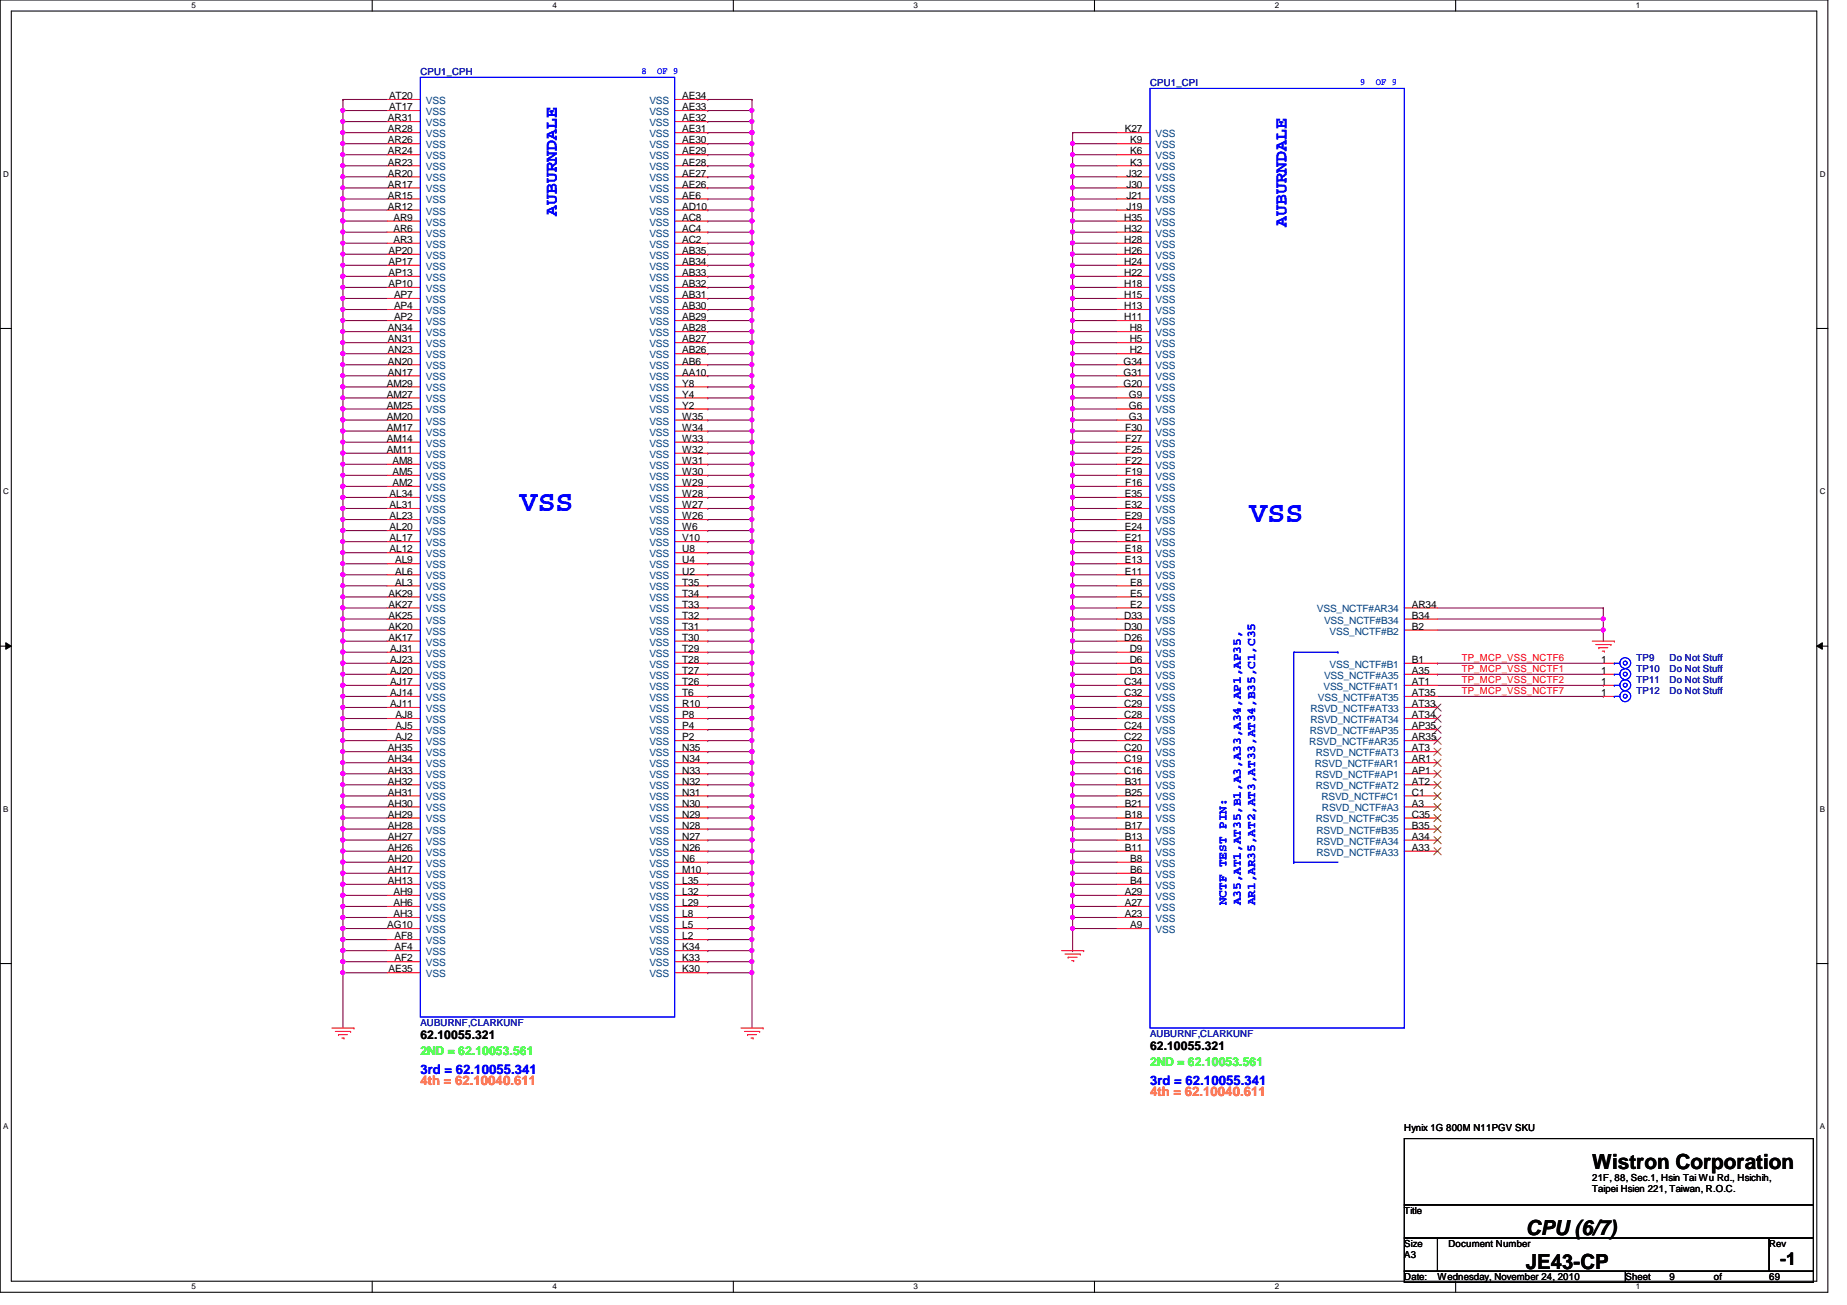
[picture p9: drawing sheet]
<svg xmlns="http://www.w3.org/2000/svg" width="297mm" height="210mm" viewBox="0 0 297 210" stroke-linecap="round" stroke-linejoin="round" font-family="sans-serif">
<defs><g id="words">
<g font-size="4.8" fill="#00f">
<text x="83.6" y="82.3">VSS</text>
<text x="201" y="84">VSS</text>
</g>
<g font-size="3.3">
<text x="256.1" y="188">Wistron Corporation</text>
<text x="245.4" y="198.6">CPU (6/7)</text>
<text x="245.4" y="204">JE43-CP</text>
</g>
<g font-size="2.8" fill="#00f">
<text x="89.6" y="34.7" transform="rotate(-90 89.6 34.7)">AUBURNDALE</text>
<text x="206.9" y="36.4" transform="rotate(-90 206.9 36.4)">AUBURNDALE</text>
</g>
<text font-size="2.8" x="286.3" y="203.5">-1</text>
<g font-size="2.1" fill="#00f">
<text x="67.6" y="172.7">3rd = 62.10055.341</text>
<text x="185" y="174.5">3rd = 62.10055.341</text>
</g>
<g font-size="2.1" fill="#ff8000">
<text x="67.6" y="174.5">4th = 62.10040.611</text>
<text x="185" y="176.2">4th = 62.10040.611</text>
</g>
<g font-size="1.9" fill="#00f">
<text x="197.3" y="145.6" transform="rotate(-90 197.3 145.6)">NCTF TEST PIN:</text>
<text x="199.6" y="145.6" transform="rotate(-90 199.6 145.6)">A35,AT1,AT35,B1,A3,A33,A34,AP1,AP35,</text>
<text x="201.8" y="145.6" transform="rotate(-90 201.8 145.6)">AR1,AR35,AT2,AT3,AT33,AT34,B35,C1,C35</text>
</g>
<g font-size="1.9">
<text x="67.6" y="167.2">62.10055.321</text>
<text x="185" y="169">62.10055.321</text>
</g>
<g font-size="1.9" fill="#0f0">
<text x="67.6" y="169.7">2ND = 62.10053.561</text>
<text x="185" y="171.4">2ND = 62.10053.561</text>
</g>
<g font-size="1.6" fill="#00f">
<text x="103.2" y="11.9">8</text>
<text x="105.7" y="11.9">OF 9</text>
<text x="218.7" y="13.7">9</text>
<text x="221.3" y="13.7">OF 9</text>
</g>
<g font-size="1.6">
<text x="62.6" y="16">AT20</text>
<text x="62.6" y="17.7">AT17</text>
<text x="109.7" y="16">AE34</text>
<text x="109.7" y="17.7">AE33</text>
<text x="62.4" y="19.5">AR31</text>
<text x="62.4" y="21.3">AR28</text>
<text x="62.4" y="23.1">AR26</text>
<text x="109.7" y="19.5">AE32</text>
<text x="109.7" y="21.3">AE31</text>
<text x="109.7" y="23.1">AE30</text>
<text x="180.9" y="21.3">K27</text>
<text x="181.8" y="23.1">K9</text>
<text x="62.4" y="24.8">AR24</text>
<text x="62.4" y="26.6">AR23</text>
<text x="62.4" y="28.4">AR20</text>
<text x="109.7" y="24.8">AE29</text>
<text x="109.7" y="26.6">AE28</text>
<text x="109.7" y="28.4">AE27</text>
<text x="181.1" y="28.4">J32</text>
<text x="181.8" y="24.8">K6</text>
<text x="181.8" y="26.6">K3</text>
<text x="62.4" y="30.2">AR17</text>
<text x="62.4" y="32">AR15</text>
<text x="62.4" y="33.7">AR12</text>
<text x="63.3" y="35.5">AR9</text>
<text x="109.7" y="30.2">AE26</text>
<text x="109.7" y="32">AE6</text>
<text x="109.7" y="33.7">AD10</text>
<text x="109.7" y="35.5">AC8</text>
<text x="180.8" y="35.5">H35</text>
<text x="181.1" y="30.2">J30</text>
<text x="181.1" y="32">J21</text>
<text x="181.1" y="33.7">J19</text>
<text x="62.5" y="40.9">AP20</text>
<text x="63.3" y="37.3">AR6</text>
<text x="63.3" y="39.1">AR3</text>
<text x="109.7" y="37.3">AC4</text>
<text x="109.7" y="39.1">AC2</text>
<text x="109.7" y="40.9">AB35</text>
<text x="180.8" y="37.3">H32</text>
<text x="180.8" y="39.1">H28</text>
<text x="180.8" y="40.9">H26</text>
<text x="62.5" y="42.6">AP17</text>
<text x="62.5" y="44.4">AP13</text>
<text x="62.5" y="46.2">AP10</text>
<text x="63.4" y="48">AP7</text>
<text x="109.7" y="42.6">AB34</text>
<text x="109.7" y="44.4">AB33</text>
<text x="109.7" y="46.2">AB32</text>
<text x="109.7" y="48">AB31</text>
<text x="180.8" y="42.6">H24</text>
<text x="180.8" y="44.4">H22</text>
<text x="180.8" y="46.2">H18</text>
<text x="180.8" y="48">H15</text>
<text x="62.4" y="53.3">AN34</text>
<text x="63.4" y="49.7">AP4</text>
<text x="63.4" y="51.5">AP2</text>
<text x="109.7" y="49.7">AB30</text>
<text x="109.7" y="51.5">AB29</text>
<text x="109.7" y="53.3">AB28</text>
<text x="180.8" y="49.7">H13</text>
<text x="180.8" y="51.5">H11</text>
<text x="181.7" y="53.3">H8</text>
<text x="62.4" y="55.1">AN31</text>
<text x="62.4" y="56.9">AN23</text>
<text x="62.4" y="58.6">AN20</text>
<text x="109.7" y="55.1">AB27</text>
<text x="109.7" y="56.9">AB26</text>
<text x="109.7" y="58.6">AB6</text>
<text x="180.7" y="58.6">G34</text>
<text x="181.7" y="55.1">H5</text>
<text x="181.7" y="56.9">H2</text>
<text x="62.2" y="62.2">AM29</text>
<text x="62.2" y="64">AM27</text>
<text x="62.2" y="65.7">AM25</text>
<text x="62.4" y="60.4">AN17</text>
<text x="109.7" y="60.4">AA10</text>
<text x="109.7" y="62.2">Y8</text>
<text x="109.7" y="64">Y4</text>
<text x="109.7" y="65.7">Y2</text>
<text x="180.7" y="60.4">G31</text>
<text x="180.7" y="62.2">G20</text>
<text x="181.6" y="64">G9</text>
<text x="181.6" y="65.7">G6</text>
<text x="62.2" y="67.5">AM20</text>
<text x="62.2" y="69.3">AM17</text>
<text x="62.2" y="71.1">AM14</text>
<text x="109.7" y="67.5">W35</text>
<text x="109.7" y="69.3">W34</text>
<text x="109.7" y="71.1">W33</text>
<text x="181" y="69.3">F30</text>
<text x="181" y="71.1">F27</text>
<text x="181.6" y="67.5">G3</text>
<text x="62.2" y="72.9">AM11</text>
<text x="63.1" y="74.6">AM8</text>
<text x="63.1" y="76.4">AM5</text>
<text x="109.7" y="72.9">W32</text>
<text x="109.7" y="74.6">W31</text>
<text x="109.7" y="76.4">W30</text>
<text x="181" y="72.9">F25</text>
<text x="181" y="74.6">F22</text>
<text x="181" y="76.4">F19</text>
<text x="62.7" y="80">AL34</text>
<text x="62.7" y="81.7">AL31</text>
<text x="62.7" y="83.5">AL23</text>
<text x="63.1" y="78.2">AM2</text>
<text x="109.7" y="78.2">W29</text>
<text x="109.7" y="80">W28</text>
<text x="109.7" y="81.7">W27</text>
<text x="109.7" y="83.5">W26</text>
<text x="180.9" y="80">E35</text>
<text x="180.9" y="81.7">E32</text>
<text x="180.9" y="83.5">E29</text>
<text x="181" y="78.2">F16</text>
<text x="62.7" y="85.3">AL20</text>
<text x="62.7" y="87.1">AL17</text>
<text x="62.7" y="88.9">AL12</text>
<text x="109.7" y="85.3">W6</text>
<text x="109.7" y="87.1">V10</text>
<text x="109.7" y="88.9">U8</text>
<text x="180.9" y="85.3">E24</text>
<text x="180.9" y="87.1">E21</text>
<text x="180.9" y="88.9">E18</text>
<text x="62.5" y="96">AK29</text>
<text x="63.5" y="90.6">AL9</text>
<text x="63.5" y="92.4">AL6</text>
<text x="63.5" y="94.2">AL3</text>
<text x="109.7" y="90.6">U4</text>
<text x="109.7" y="92.4">U2</text>
<text x="109.7" y="94.2">T35</text>
<text x="109.7" y="96">T34</text>
<text x="180.9" y="90.6">E13</text>
<text x="180.9" y="92.4">E11</text>
<text x="181.8" y="94.2">E8</text>
<text x="181.8" y="96">E5</text>
<text x="62.5" y="97.7">AK27</text>
<text x="62.5" y="99.5">AK25</text>
<text x="62.5" y="101.3">AK20</text>
<text x="109.7" y="97.7">T33</text>
<text x="109.7" y="99.5">T32</text>
<text x="109.7" y="101.3">T31</text>
<text x="180.8" y="99.5">D33</text>
<text x="180.8" y="101.3">D30</text>
<text x="181.8" y="97.7">E2</text>
<text x="227.1" y="97.7">AR34</text>
<text x="227.1" y="99.5">B34</text>
<text x="227.1" y="101.3">B2</text>
<text x="62.5" y="103.1">AK17</text>
<text x="62.7" y="104.9">AJ31</text>
<text x="62.7" y="106.6">AJ23</text>
<text x="109.7" y="103.1">T30</text>
<text x="109.7" y="104.9">T29</text>
<text x="109.7" y="106.6">T28</text>
<text x="180.8" y="103.1">D26</text>
<text x="181.7" y="104.9">D9</text>
<text x="181.7" y="106.6">D6</text>
<text x="227.1" y="106.6">B1</text>
<text x="257.5" y="106.6">1</text>
<text x="62.7" y="108.4">AJ20</text>
<text x="62.7" y="110.2">AJ17</text>
<text x="62.7" y="112">AJ14</text>
<text x="62.7" y="113.7">AJ11</text>
<text x="109.7" y="108.4">T27</text>
<text x="109.7" y="110.2">T26</text>
<text x="109.7" y="112">T6</text>
<text x="109.7" y="113.7">R10</text>
<text x="180.8" y="110.2">C34</text>
<text x="180.8" y="112">C32</text>
<text x="180.8" y="113.7">C29</text>
<text x="181.7" y="108.4">D3</text>
<text x="227.1" y="112">AT35</text>
<text x="227.1" y="110.2">AT1</text>
<text x="227.1" y="108.4">A35</text>
<text x="227.1" y="113.7">AT33</text>
<text x="257.5" y="112">1</text>
<text x="257.5" y="110.2">1</text>
<text x="257.5" y="108.4">1</text>
<text x="63.6" y="115.5">AJ8</text>
<text x="63.6" y="117.3">AJ5</text>
<text x="63.6" y="119.1">AJ2</text>
<text x="109.7" y="115.5">P8</text>
<text x="109.7" y="117.3">P4</text>
<text x="109.7" y="119.1">P2</text>
<text x="180.8" y="115.5">C28</text>
<text x="180.8" y="117.3">C24</text>
<text x="180.8" y="119.1">C22</text>
<text x="227.1" y="115.5">AT34</text>
<text x="227.1" y="117.3">AP35</text>
<text x="227.1" y="119.1">AR35</text>
<text x="62.4" y="120.9">AH35</text>
<text x="62.4" y="122.6">AH34</text>
<text x="62.4" y="124.4">AH33</text>
<text x="109.7" y="120.9">N35</text>
<text x="109.7" y="122.6">N34</text>
<text x="109.7" y="124.4">N33</text>
<text x="180.8" y="120.9">C20</text>
<text x="180.8" y="122.6">C19</text>
<text x="180.8" y="124.4">C16</text>
<text x="227.1" y="120.9">AT3</text>
<text x="227.1" y="122.6">AR1</text>
<text x="227.1" y="124.4">AP1</text>
<text x="62.4" y="126.2">AH32</text>
<text x="62.4" y="128">AH31</text>
<text x="62.4" y="129.8">AH30</text>
<text x="62.4" y="131.5">AH29</text>
<text x="109.7" y="126.2">N32</text>
<text x="109.7" y="128">N31</text>
<text x="109.7" y="129.8">N30</text>
<text x="109.7" y="131.5">N29</text>
<text x="180.9" y="126.2">B31</text>
<text x="180.9" y="128">B25</text>
<text x="180.9" y="129.8">B21</text>
<text x="180.9" y="131.5">B18</text>
<text x="227.1" y="126.2">AT2</text>
<text x="227.1" y="128">C1</text>
<text x="227.1" y="129.8">A3</text>
<text x="227.1" y="131.5">C35</text>
<text x="62.4" y="133.3">AH28</text>
<text x="62.4" y="135.1">AH27</text>
<text x="62.4" y="136.9">AH26</text>
<text x="109.7" y="133.3">N28</text>
<text x="109.7" y="135.1">N27</text>
<text x="109.7" y="136.9">N26</text>
<text x="180.9" y="133.3">B17</text>
<text x="180.9" y="135.1">B13</text>
<text x="180.9" y="136.9">B11</text>
<text x="227.1" y="133.3">B35</text>
<text x="227.1" y="135.1">A34</text>
<text x="227.1" y="136.9">A33</text>
<text x="62.4" y="138.6">AH20</text>
<text x="62.4" y="140.4">AH17</text>
<text x="62.4" y="142.2">AH13</text>
<text x="63.3" y="144">AH9</text>
<text x="109.7" y="138.6">N6</text>
<text x="109.7" y="140.4">M10</text>
<text x="109.7" y="142.2">L35</text>
<text x="109.7" y="144">L32</text>
<text x="180.9" y="144">A29</text>
<text x="181.8" y="138.6">B8</text>
<text x="181.8" y="140.4">B6</text>
<text x="181.8" y="142.2">B4</text>
<text x="62.3" y="149.3">AG10</text>
<text x="63.3" y="145.8">AH6</text>
<text x="63.3" y="147.5">AH3</text>
<text x="109.7" y="145.8">L29</text>
<text x="109.7" y="147.5">L8</text>
<text x="109.7" y="149.3">L5</text>
<text x="180.9" y="145.8">A27</text>
<text x="180.9" y="147.5">A23</text>
<text x="181.8" y="149.3">A9</text>
<text x="63.5" y="151.1">AF8</text>
<text x="63.5" y="152.9">AF4</text>
<text x="63.5" y="154.6">AF2</text>
<text x="109.7" y="151.1">L2</text>
<text x="109.7" y="152.9">K34</text>
<text x="109.7" y="154.6">K33</text>
<text x="62.5" y="156.4">AE35</text>
<text x="109.7" y="156.4">K30</text>
<text x="225.8" y="181.9">Hynix 1G 800M N11PGV SKU</text>
<text x="256.1" y="189.9">21F, 88, Sec.1, Hsin Tai Wu Rd., Hsichih,</text>
<text x="256.1" y="191.7">Taipei Hsien 221, Taiwan, R.O.C.</text>
<text x="225.8" y="195.2">Title</text>
<text x="225.8" y="200.6">Size</text>
<text x="225.8" y="202.4">A3</text>
<text x="233" y="200.6">Document Number</text>
<text x="284.5" y="200.6">Rev</text>
<text x="225.8" y="205.9">Date:</text>
<text x="231.2" y="205.9">Wednesday, November 24, 2010</text>
<text x="261.4" y="205.9">Sheet</text>
<text x="268.5" y="205.9">9</text>
<text x="275.6" y="205.9">of</text>
<text x="284.5" y="205.9">69</text>
</g>
<g font-size="1.6" fill="#000080">
<text x="67.6" y="12.1">CPU1_CPH</text>
<text x="185" y="13.9">CPU1_CPI</text>
<text x="263.2" y="106.3">TP9</text>
<text x="268.5" y="106.3">Do Not Stuff</text>
<text x="263.2" y="111.7">TP12</text>
<text x="263.2" y="109.9">TP11</text>
<text x="263.2" y="108.1">TP10</text>
<text x="268.5" y="111.7">Do Not Stuff</text>
<text x="268.5" y="109.9">Do Not Stuff</text>
<text x="268.5" y="108.1">Do Not Stuff</text>
<text x="67.6" y="165">AUBURNF,CLARKUNF</text>
<text x="185" y="166.8">AUBURNF,CLARKUNF</text>
</g>
<g font-size="1.6" fill="#004080">
<text x="68.5" y="16.7">VSS</text>
<text x="104.4" y="16.7">VSS</text>
<text x="68.5" y="18.5">VSS</text>
<text x="68.5" y="20.3">VSS</text>
<text x="68.5" y="22.1">VSS</text>
<text x="68.5" y="23.8">VSS</text>
<text x="104.4" y="18.5">VSS</text>
<text x="104.4" y="20.3">VSS</text>
<text x="104.4" y="22.1">VSS</text>
<text x="104.4" y="23.8">VSS</text>
<text x="185.8" y="22.1">VSS</text>
<text x="185.8" y="23.8">VSS</text>
<text x="68.5" y="25.6">VSS</text>
<text x="68.5" y="27.4">VSS</text>
<text x="68.5" y="29.2">VSS</text>
<text x="104.4" y="25.6">VSS</text>
<text x="104.4" y="27.4">VSS</text>
<text x="104.4" y="29.2">VSS</text>
<text x="185.8" y="25.6">VSS</text>
<text x="185.8" y="27.4">VSS</text>
<text x="185.8" y="29.2">VSS</text>
<text x="68.5" y="30.9">VSS</text>
<text x="68.5" y="32.7">VSS</text>
<text x="68.5" y="34.5">VSS</text>
<text x="104.4" y="30.9">VSS</text>
<text x="104.4" y="32.7">VSS</text>
<text x="104.4" y="34.5">VSS</text>
<text x="185.8" y="30.9">VSS</text>
<text x="185.8" y="32.7">VSS</text>
<text x="185.8" y="34.5">VSS</text>
<text x="68.5" y="36.3">VSS</text>
<text x="68.5" y="38.1">VSS</text>
<text x="68.5" y="39.8">VSS</text>
<text x="68.5" y="41.6">VSS</text>
<text x="104.4" y="36.3">VSS</text>
<text x="104.4" y="38.1">VSS</text>
<text x="104.4" y="39.8">VSS</text>
<text x="104.4" y="41.6">VSS</text>
<text x="185.8" y="36.3">VSS</text>
<text x="185.8" y="38.1">VSS</text>
<text x="185.8" y="39.8">VSS</text>
<text x="185.8" y="41.6">VSS</text>
<text x="68.5" y="43.4">VSS</text>
<text x="68.5" y="45.2">VSS</text>
<text x="68.5" y="46.9">VSS</text>
<text x="104.4" y="43.4">VSS</text>
<text x="104.4" y="45.2">VSS</text>
<text x="104.4" y="46.9">VSS</text>
<text x="185.8" y="43.4">VSS</text>
<text x="185.8" y="45.2">VSS</text>
<text x="185.8" y="46.9">VSS</text>
<text x="68.5" y="48.7">VSS</text>
<text x="68.5" y="50.5">VSS</text>
<text x="68.5" y="52.3">VSS</text>
<text x="104.4" y="48.7">VSS</text>
<text x="104.4" y="50.5">VSS</text>
<text x="104.4" y="52.3">VSS</text>
<text x="185.8" y="48.7">VSS</text>
<text x="185.8" y="50.5">VSS</text>
<text x="185.8" y="52.3">VSS</text>
<text x="68.5" y="54.1">VSS</text>
<text x="68.5" y="55.8">VSS</text>
<text x="68.5" y="57.6">VSS</text>
<text x="68.5" y="59.4">VSS</text>
<text x="104.4" y="54.1">VSS</text>
<text x="104.4" y="55.8">VSS</text>
<text x="104.4" y="57.6">VSS</text>
<text x="104.4" y="59.4">VSS</text>
<text x="185.8" y="54.1">VSS</text>
<text x="185.8" y="55.8">VSS</text>
<text x="185.8" y="57.6">VSS</text>
<text x="185.8" y="59.4">VSS</text>
<text x="68.5" y="61.2">VSS</text>
<text x="68.5" y="62.9">VSS</text>
<text x="68.5" y="64.7">VSS</text>
<text x="104.4" y="61.2">VSS</text>
<text x="104.4" y="62.9">VSS</text>
<text x="104.4" y="64.7">VSS</text>
<text x="185.8" y="61.2">VSS</text>
<text x="185.8" y="62.9">VSS</text>
<text x="185.8" y="64.7">VSS</text>
<text x="68.5" y="66.5">VSS</text>
<text x="68.5" y="68.3">VSS</text>
<text x="68.5" y="70.1">VSS</text>
<text x="68.5" y="71.8">VSS</text>
<text x="104.4" y="66.5">VSS</text>
<text x="104.4" y="68.3">VSS</text>
<text x="104.4" y="70.1">VSS</text>
<text x="104.4" y="71.8">VSS</text>
<text x="185.8" y="66.5">VSS</text>
<text x="185.8" y="68.3">VSS</text>
<text x="185.8" y="70.1">VSS</text>
<text x="185.8" y="71.8">VSS</text>
<text x="68.5" y="73.6">VSS</text>
<text x="68.5" y="75.4">VSS</text>
<text x="68.5" y="77.2">VSS</text>
<text x="104.4" y="73.6">VSS</text>
<text x="104.4" y="75.4">VSS</text>
<text x="104.4" y="77.2">VSS</text>
<text x="185.8" y="73.6">VSS</text>
<text x="185.8" y="75.4">VSS</text>
<text x="185.8" y="77.2">VSS</text>
<text x="68.5" y="79">VSS</text>
<text x="68.5" y="80.7">VSS</text>
<text x="68.5" y="82.5">VSS</text>
<text x="104.4" y="79">VSS</text>
<text x="104.4" y="80.7">VSS</text>
<text x="104.4" y="82.5">VSS</text>
<text x="185.8" y="79">VSS</text>
<text x="185.8" y="80.7">VSS</text>
<text x="185.8" y="82.5">VSS</text>
<text x="68.5" y="84.3">VSS</text>
<text x="68.5" y="86.1">VSS</text>
<text x="68.5" y="87.8">VSS</text>
<text x="68.5" y="89.6">VSS</text>
<text x="104.4" y="84.3">VSS</text>
<text x="104.4" y="86.1">VSS</text>
<text x="104.4" y="87.8">VSS</text>
<text x="104.4" y="89.6">VSS</text>
<text x="185.8" y="84.3">VSS</text>
<text x="185.8" y="86.1">VSS</text>
<text x="185.8" y="87.8">VSS</text>
<text x="185.8" y="89.6">VSS</text>
<text x="68.5" y="91.4">VSS</text>
<text x="68.5" y="93.2">VSS</text>
<text x="68.5" y="95">VSS</text>
<text x="104.4" y="91.4">VSS</text>
<text x="104.4" y="93.2">VSS</text>
<text x="104.4" y="95">VSS</text>
<text x="185.8" y="91.4">VSS</text>
<text x="185.8" y="93.2">VSS</text>
<text x="185.8" y="95">VSS</text>
<text x="68.5" y="96.7">VSS</text>
<text x="68.5" y="98.5">VSS</text>
<text x="68.5" y="100.3">VSS</text>
<text x="104.4" y="96.7">VSS</text>
<text x="104.4" y="98.5">VSS</text>
<text x="104.4" y="100.3">VSS</text>
<text x="185.8" y="96.7">VSS</text>
<text x="185.8" y="98.5">VSS</text>
<text x="185.8" y="100.3">VSS</text>
<text x="211.8" y="98.5">VSS_NCTF#AR34</text>
<text x="212.9" y="100.3">VSS_NCTF#B34</text>
<text x="68.5" y="102.1">VSS</text>
<text x="68.5" y="103.8">VSS</text>
<text x="68.5" y="105.6">VSS</text>
<text x="68.5" y="107.4">VSS</text>
<text x="104.4" y="102.1">VSS</text>
<text x="104.4" y="103.8">VSS</text>
<text x="104.4" y="105.6">VSS</text>
<text x="104.4" y="107.4">VSS</text>
<text x="185.8" y="102.1">VSS</text>
<text x="185.8" y="103.8">VSS</text>
<text x="185.8" y="105.6">VSS</text>
<text x="185.8" y="107.4">VSS</text>
<text x="213.8" y="102.1">VSS_NCTF#B2</text>
<text x="213.8" y="107.4">VSS_NCTF#B1</text>
<text x="68.5" y="109.2">VSS</text>
<text x="68.5" y="111">VSS</text>
<text x="68.5" y="112.7">VSS</text>
<text x="104.4" y="109.2">VSS</text>
<text x="104.4" y="111">VSS</text>
<text x="104.4" y="112.7">VSS</text>
<text x="185.8" y="109.2">VSS</text>
<text x="185.8" y="111">VSS</text>
<text x="185.8" y="112.7">VSS</text>
<text x="212" y="112.7">VSS_NCTF#AT35</text>
<text x="212.8" y="111">VSS_NCTF#AT1</text>
<text x="212.9" y="109.2">VSS_NCTF#A35</text>
<text x="68.5" y="114.5">VSS</text>
<text x="68.5" y="116.3">VSS</text>
<text x="68.5" y="118.1">VSS</text>
<text x="68.5" y="119.8">VSS</text>
<text x="104.4" y="114.5">VSS</text>
<text x="104.4" y="116.3">VSS</text>
<text x="104.4" y="118.1">VSS</text>
<text x="104.4" y="119.8">VSS</text>
<text x="185.8" y="114.5">VSS</text>
<text x="185.8" y="116.3">VSS</text>
<text x="185.8" y="118.1">VSS</text>
<text x="185.8" y="119.8">VSS</text>
<text x="210.6" y="119.8">RSVD_NCTF#AR35</text>
<text x="210.6" y="118.1">RSVD_NCTF#AP35</text>
<text x="210.7" y="114.5">RSVD_NCTF#AT33</text>
<text x="210.7" y="116.3">RSVD_NCTF#AT34</text>
<text x="68.5" y="121.6">VSS</text>
<text x="68.5" y="123.4">VSS</text>
<text x="68.5" y="125.2">VSS</text>
<text x="104.4" y="121.6">VSS</text>
<text x="104.4" y="123.4">VSS</text>
<text x="104.4" y="125.2">VSS</text>
<text x="185.8" y="121.6">VSS</text>
<text x="185.8" y="123.4">VSS</text>
<text x="185.8" y="125.2">VSS</text>
<text x="211.5" y="123.4">RSVD_NCTF#AR1</text>
<text x="211.5" y="125.2">RSVD_NCTF#AP1</text>
<text x="211.6" y="121.6">RSVD_NCTF#AT3</text>
<text x="68.5" y="127">VSS</text>
<text x="68.5" y="128.7">VSS</text>
<text x="68.5" y="130.5">VSS</text>
<text x="104.4" y="127">VSS</text>
<text x="104.4" y="128.7">VSS</text>
<text x="104.4" y="130.5">VSS</text>
<text x="185.8" y="127">VSS</text>
<text x="185.8" y="128.7">VSS</text>
<text x="185.8" y="130.5">VSS</text>
<text x="211.6" y="127">RSVD_NCTF#AT2</text>
<text x="212.5" y="128.7">RSVD_NCTF#C1</text>
<text x="212.6" y="130.5">RSVD_NCTF#A3</text>
<text x="68.5" y="132.3">VSS</text>
<text x="68.5" y="134.1">VSS</text>
<text x="68.5" y="135.8">VSS</text>
<text x="68.5" y="137.6">VSS</text>
<text x="104.4" y="132.3">VSS</text>
<text x="104.4" y="134.1">VSS</text>
<text x="104.4" y="135.8">VSS</text>
<text x="104.4" y="137.6">VSS</text>
<text x="185.8" y="132.3">VSS</text>
<text x="185.8" y="134.1">VSS</text>
<text x="185.8" y="135.8">VSS</text>
<text x="185.8" y="137.6">VSS</text>
<text x="211.6" y="132.3">RSVD_NCTF#C35</text>
<text x="211.7" y="134.1">RSVD_NCTF#B35</text>
<text x="211.7" y="135.8">RSVD_NCTF#A34</text>
<text x="211.7" y="137.6">RSVD_NCTF#A33</text>
<text x="68.5" y="139.4">VSS</text>
<text x="68.5" y="141.2">VSS</text>
<text x="68.5" y="143">VSS</text>
<text x="104.4" y="139.4">VSS</text>
<text x="104.4" y="141.2">VSS</text>
<text x="104.4" y="143">VSS</text>
<text x="185.8" y="139.4">VSS</text>
<text x="185.8" y="141.2">VSS</text>
<text x="185.8" y="143">VSS</text>
<text x="68.5" y="144.7">VSS</text>
<text x="68.5" y="146.5">VSS</text>
<text x="68.5" y="148.3">VSS</text>
<text x="104.4" y="144.7">VSS</text>
<text x="104.4" y="146.5">VSS</text>
<text x="104.4" y="148.3">VSS</text>
<text x="185.8" y="144.7">VSS</text>
<text x="185.8" y="146.5">VSS</text>
<text x="185.8" y="148.3">VSS</text>
<text x="68.5" y="150.1">VSS</text>
<text x="68.5" y="151.8">VSS</text>
<text x="68.5" y="153.6">VSS</text>
<text x="68.5" y="155.4">VSS</text>
<text x="104.4" y="150.1">VSS</text>
<text x="104.4" y="151.8">VSS</text>
<text x="104.4" y="153.6">VSS</text>
<text x="104.4" y="155.4">VSS</text>
<text x="185.8" y="150.1">VSS</text>
<text x="68.5" y="157.2">VSS</text>
<text x="104.4" y="157.2">VSS</text>
</g>
<g font-size="1.6" fill="#f00">
<text x="235.1" y="106.3">TP_MCP_VSS_NCTF6</text>
<text x="235.1" y="108.1">TP_MCP_VSS_NCTF1</text>
<text x="235.1" y="109.9">TP_MCP_VSS_NCTF2</text>
<text x="235.1" y="111.7">TP_MCP_VSS_NCTF7</text>
</g>
<g font-size="1.3">
<text x="30.8" y="1.3">5</text>
<text x="88.9" y="1.3">4</text>
<text x="146.9" y="1.3">3</text>
<text x="205" y="1.3">2</text>
<text x="263.1" y="1.3">1</text>
<text x=".5" y="28.4">D</text>
<text x="292.6" y="28.4">D</text>
<text x=".5" y="79.5">C</text>
<text x="292.6" y="79.5">C</text>
<text x=".5" y="130.6">B</text>
<text x="292.6" y="130.6">B</text>
<text x=".5" y="181.7">A</text>
<text x="292.6" y="181.7">A</text>
<text x="30.8" y="207.4">5</text>
<text x="88.9" y="207.4">4</text>
<text x="146.9" y="207.4">3</text>
<text x="205" y="207.4">2</text>
<text x="263.1" y="207.4">1</text>
</g>
</g></defs>
<path d="M0 0h294v207.9h-294zM1.8 1.8h290.4v204.3h-290.4z" fill="none" stroke="#000" stroke-width=".17"/>
<g fill="#fff">
<path d="M30.8 .2h.7v1.4h-.7z"/>
<path d="M30.8 206.2h.7v1.4h-.7z"/>
</g>
<path d="M59.9 0v1.8M59.9 206.1v1.8" fill="none" stroke="#000" stroke-width=".17"/>
<g fill="#fff">
<path d="M88.9 .2h.6v1.4h-.6z"/>
<path d="M88.9 206.2h.6v1.4h-.6z"/>
</g>
<path d="M117.9 0v1.8M117.9 206.1v1.8" fill="none" stroke="#000" stroke-width=".17"/>
<g fill="#fff">
<path d="M146.9 .2h.7v1.4h-.7z"/>
<path d="M146.9 206.2h.7v1.4h-.7z"/>
</g>
<path d="M176 0v1.8M176 206.1v1.8" fill="none" stroke="#000" stroke-width=".17"/>
<g fill="#fff">
<path d="M205 .2h.7v1.4h-.7z"/>
<path d="M205 206.2h.7v1.4h-.7z"/>
</g>
<path d="M234.1 0v1.8M234.1 206.1v1.8" fill="none" stroke="#000" stroke-width=".17"/>
<g fill="#fff">
<path d="M263.1 .2h.7v1.4h-.7z"/>
<path d="M263.1 206.2h.7v1.4h-.7z"/>
<path d="M.5 27.3h.9v1.4h-.9z"/>
<path d="M292.6 27.3h.9v1.4h-.9z"/>
<path d="M.5 78.4h.9v1.4h-.9z"/>
<path d="M292.6 78.4h.9v1.4h-.9z"/>
</g>
<path d="M0 52.8h1.8M292.2 52.8h1.8" fill="none" stroke="#000" stroke-width=".17"/>
<g fill="#fff">
<path d="M.5 129.5h.8v1.4h-.8z"/>
<path d="M292.6 129.5h.9v1.4h-.9z"/>
</g>
<path d="M0 103.9h1.8M292.2 103.9h1.8" fill="none" stroke="#000" stroke-width=".17"/>
<path d="M.9 103.4l.9 .5-.9 .5zM292.2 103.9l.9-.5v1z" fill="#000"/>
<path d="M.9 103.4l.9 .5-.9 .5zM292.2 103.9l.9-.5v1z" fill="none" stroke="#000" stroke-width=".16"/>
<g fill="#fff">
<path d="M.5 180.5h.8v1.4h-.8z"/>
<path d="M292.6 180.5h.9v1.4h-.9z"/>
</g>
<path d="M0 155h1.8M292.2 155h1.8" fill="none" stroke="#000" stroke-width=".17"/>
<path d="M55.2 16h.1M55.2 17.8h.1M55.2 16h7.1M55.2 16v3.6M55.2 17.8h7.1" fill="none" stroke="#800040" stroke-width=".17"/>
<circle cx="55.1" cy="17.8" r=".32" fill="#f0f"/>
<circle cx="55.1" cy="17.8" r=".32" fill="none" stroke="#f0f" stroke-width=".17"/>
<path d="M55.2 19.6h.1M55.2 19.6h7.1M55.2 19.6v1.7" fill="none" stroke="#800040" stroke-width=".17"/>
<circle cx="55.1" cy="19.5" r=".32" fill="#f0f"/>
<circle cx="55.1" cy="19.5" r=".32" fill="none" stroke="#f0f" stroke-width=".17"/>
<path d="M55.2 21.3h.1M55.2 21.3h7.1M55.2 21.3v1.8" fill="none" stroke="#800040" stroke-width=".17"/>
<circle cx="55.1" cy="21.3" r=".32" fill="#f0f"/>
<circle cx="55.1" cy="21.3" r=".32" fill="none" stroke="#f0f" stroke-width=".17"/>
<path d="M55.2 23.1h.1M55.2 23.1h7.1M55.2 23.1v1.8" fill="none" stroke="#800040" stroke-width=".17"/>
<circle cx="55.1" cy="23.1" r=".32" fill="#f0f"/>
<circle cx="55.1" cy="23.1" r=".32" fill="none" stroke="#f0f" stroke-width=".17"/>
<path d="M55.2 24.9h.1M55.2 26.7h.1M55.2 24.9h7.1M55.2 26.7v1.7" fill="none" stroke="#800040" stroke-width=".17"/>
<circle cx="55.1" cy="26.6" r=".32" fill="#f0f"/>
<circle cx="55.1" cy="26.6" r=".32" fill="none" stroke="#f0f" stroke-width=".17"/>
<path d="M55.2 26.7h.1M55.2 35.6h.1M55.2 26.7h7.1M55.2 35.6h7.1" fill="none" stroke="#800040" stroke-width=".17"/>
<circle cx="55.1" cy="35.5" r=".32" fill="#f0f"/>
<circle cx="55.1" cy="35.5" r=".32" fill="none" stroke="#f0f" stroke-width=".17"/>
<path d="M55.2 37.3h.1M55.2 28.4h.1M55.2 37.3h7.1M55.2 28.4h7.1" fill="none" stroke="#800040" stroke-width=".17"/>
<circle cx="55.1" cy="28.4" r=".32" fill="#f0f"/>
<circle cx="55.1" cy="28.4" r=".32" fill="none" stroke="#f0f" stroke-width=".17"/>
<path d="M55.2 39.1h.1M55.2 30.2h.1M55.2 39.1h7.1M55.2 30.2h7.1" fill="none" stroke="#800040" stroke-width=".17"/>
<circle cx="55.1" cy="30.2" r=".32" fill="#f0f"/>
<circle cx="55.1" cy="30.2" r=".32" fill="none" stroke="#f0f" stroke-width=".17"/>
<path d="M55.2 32h.1M55.2 32h7.1" fill="none" stroke="#800040" stroke-width=".17"/>
<circle cx="55.1" cy="32" r=".32" fill="#f0f"/>
<circle cx="55.1" cy="32" r=".32" fill="none" stroke="#f0f" stroke-width=".17"/>
<path d="M55.2 33.8h.1M55.2 33.8h7.1" fill="none" stroke="#800040" stroke-width=".17"/>
<circle cx="55.1" cy="33.8" r=".32" fill="#f0f"/>
<circle cx="55.1" cy="33.8" r=".32" fill="none" stroke="#f0f" stroke-width=".17"/>
<path d="M55.2 33.8h.1M55.2 39.1h.1M55.2 33.8v1.8M55.2 39.1v1.8" fill="none" stroke="#800040" stroke-width=".17"/>
<circle cx="55.1" cy="39.1" r=".32" fill="#f0f"/>
<circle cx="55.1" cy="39.1" r=".32" fill="none" stroke="#f0f" stroke-width=".17"/>
<path d="M55.2 28.4h.1M55.2 30.2h.1M55.2 35.6h.1M55.2 28.4v3.6M55.2 35.6v1.7" fill="none" stroke="#800040" stroke-width=".17"/>
<circle cx="55.1" cy="35.5" r=".32" fill="#f0f"/>
<circle cx="55.1" cy="35.5" r=".32" fill="none" stroke="#f0f" stroke-width=".17"/>
<path d="M55.2 48h.1M55.2 49.8h.1M55.2 40.9h.1M55.2 48h7.1M55.2 49.8h7.1M55.2 40.9h7.1" fill="none" stroke="#800040" stroke-width=".17"/>
<circle cx="55.1" cy="40.9" r=".32" fill="#f0f"/>
<circle cx="55.1" cy="40.9" r=".32" fill="none" stroke="#f0f" stroke-width=".17"/>
<path d="M55.2 51.6h.1M55.2 42.7h.1M55.2 51.6h7.1M55.2 42.7h7.1" fill="none" stroke="#800040" stroke-width=".17"/>
<circle cx="55.1" cy="42.6" r=".32" fill="#f0f"/>
<circle cx="55.1" cy="42.6" r=".32" fill="none" stroke="#f0f" stroke-width=".17"/>
<path d="M55.2 44.4h.1M55.2 44.4h7.1" fill="none" stroke="#800040" stroke-width=".17"/>
<circle cx="55.1" cy="44.4" r=".32" fill="#f0f"/>
<circle cx="55.1" cy="44.4" r=".32" fill="none" stroke="#f0f" stroke-width=".17"/>
<path d="M55.2 46.2h.1M55.2 46.2h7.1M55.2 46.2v1.8" fill="none" stroke="#800040" stroke-width=".17"/>
<circle cx="55.1" cy="46.2" r=".32" fill="#f0f"/>
<circle cx="55.1" cy="46.2" r=".32" fill="none" stroke="#f0f" stroke-width=".17"/>
<path d="M55.2 40.9h.1M55.2 48h.1M55.2 40.9v1.8M55.2 48v1.8" fill="none" stroke="#800040" stroke-width=".17"/>
<circle cx="55.1" cy="48" r=".32" fill="#f0f"/>
<circle cx="55.1" cy="48" r=".32" fill="none" stroke="#f0f" stroke-width=".17"/>
<path d="M55.2 44.4h.1M55.2 44.4v1.8" fill="none" stroke="#800040" stroke-width=".17"/>
<circle cx="55.1" cy="44.4" r=".32" fill="#f0f"/>
<circle cx="55.1" cy="44.4" r=".32" fill="none" stroke="#f0f" stroke-width=".17"/>
<path d="M55.2 49.8h.1M55.2 49.8v1.8" fill="none" stroke="#800040" stroke-width=".17"/>
<circle cx="55.1" cy="49.8" r=".32" fill="#f0f"/>
<circle cx="55.1" cy="49.8" r=".32" fill="none" stroke="#f0f" stroke-width=".17"/>
<path d="M55.2 42.7h.1M55.2 53.3h.1M55.2 42.7v1.7M55.2 53.3v1.8" fill="none" stroke="#800040" stroke-width=".17"/>
<circle cx="55.1" cy="53.3" r=".32" fill="#f0f"/>
<circle cx="55.1" cy="53.3" r=".32" fill="none" stroke="#f0f" stroke-width=".17"/>
<path d="M55.2 60.5h.1M55.2 60.5h7.1" fill="none" stroke="#800040" stroke-width=".17"/>
<circle cx="55.1" cy="60.4" r=".32" fill="#f0f"/>
<circle cx="55.1" cy="60.4" r=".32" fill="none" stroke="#f0f" stroke-width=".17"/>
<path d="M55.2 62.2h.1M55.2 62.2h7.1" fill="none" stroke="#800040" stroke-width=".17"/>
<circle cx="55.1" cy="62.2" r=".32" fill="#f0f"/>
<circle cx="55.1" cy="62.2" r=".32" fill="none" stroke="#f0f" stroke-width=".17"/>
<path d="M55.2 53.3h.1M55.2 53.3h7.1M55.2 64h.1M55.2 72.9h.1M55.2 64h7.1M55.2 72.9h7.1" fill="none" stroke="#800040" stroke-width=".17"/>
<circle cx="55.1" cy="72.9" r=".32" fill="#f0f"/>
<circle cx="55.1" cy="72.9" r=".32" fill="none" stroke="#f0f" stroke-width=".17"/>
<path d="M55.2 74.7h.1M55.2 65.8h.1M55.2 74.7h7.1M55.2 65.8h7.1" fill="none" stroke="#800040" stroke-width=".17"/>
<circle cx="55.1" cy="65.8" r=".32" fill="#f0f"/>
<circle cx="55.1" cy="65.8" r=".32" fill="none" stroke="#f0f" stroke-width=".17"/>
<path d="M55.2 76.5h.1M55.2 67.6h.1M55.2 76.5h7.1M55.2 67.6h7.1" fill="none" stroke="#800040" stroke-width=".17"/>
<circle cx="55.1" cy="67.5" r=".32" fill="#f0f"/>
<circle cx="55.1" cy="67.5" r=".32" fill="none" stroke="#f0f" stroke-width=".17"/>
<path d="M55.2 69.3h.1M55.2 69.3h7.1" fill="none" stroke="#800040" stroke-width=".17"/>
<circle cx="55.1" cy="69.3" r=".32" fill="#f0f"/>
<circle cx="55.1" cy="69.3" r=".32" fill="none" stroke="#f0f" stroke-width=".17"/>
<path d="M55.2 55.1h.1M55.2 55.1h7.1M55.2 71.1h.1M55.2 71.1h7.1" fill="none" stroke="#800040" stroke-width=".17"/>
<circle cx="55.1" cy="55.1" r=".32" fill="#f0f"/>
<circle cx="55.1" cy="55.1" r=".32" fill="none" stroke="#f0f" stroke-width=".17"/>
<path d="M55.2 85.3h.1M55.2 85.3h7.1" fill="none" stroke="#800040" stroke-width=".17"/>
<circle cx="55.1" cy="85.3" r=".32" fill="#f0f"/>
<circle cx="55.1" cy="85.3" r=".32" fill="none" stroke="#f0f" stroke-width=".17"/>
<path d="M55.2 78.2h.1M55.2 78.2h7.1M55.2 87.1h.1M55.2 87.1h7.1" fill="none" stroke="#800040" stroke-width=".17"/>
<circle cx="55.1" cy="78.2" r=".32" fill="#f0f"/>
<circle cx="55.1" cy="78.2" r=".32" fill="none" stroke="#f0f" stroke-width=".17"/>
<path d="M55.2 88.9h.1M55.2 88.9h7.1" fill="none" stroke="#800040" stroke-width=".17"/>
<circle cx="55.1" cy="88.9" r=".32" fill="#f0f"/>
<circle cx="55.1" cy="88.9" r=".32" fill="none" stroke="#f0f" stroke-width=".17"/>
<path d="M55.2 80h.1M55.2 80h7.1" fill="none" stroke="#800040" stroke-width=".17"/>
<circle cx="55.1" cy="80" r=".32" fill="#f0f"/>
<circle cx="55.1" cy="80" r=".32" fill="none" stroke="#f0f" stroke-width=".17"/>
<path d="M55.2 81.8h.1M55.2 81.8h7.1" fill="none" stroke="#800040" stroke-width=".17"/>
<circle cx="55.1" cy="81.8" r=".32" fill="#f0f"/>
<circle cx="55.1" cy="81.8" r=".32" fill="none" stroke="#f0f" stroke-width=".17"/>
<path d="M55.2 83.6h.1M55.2 83.6h7.1" fill="none" stroke="#800040" stroke-width=".17"/>
<circle cx="55.1" cy="83.5" r=".32" fill="#f0f"/>
<circle cx="55.1" cy="83.5" r=".32" fill="none" stroke="#f0f" stroke-width=".17"/>
<path d="M55.2 56.9h.1M55.2 56.9h7.1" fill="none" stroke="#800040" stroke-width=".17"/>
<circle cx="55.1" cy="56.9" r=".32" fill="#f0f"/>
<circle cx="55.1" cy="56.9" r=".32" fill="none" stroke="#f0f" stroke-width=".17"/>
<path d="M55.2 58.7h.1M55.2 58.7h7.1M55.2 74.7h.1M55.2 74.7v1.8" fill="none" stroke="#800040" stroke-width=".17"/>
<circle cx="55.1" cy="74.6" r=".32" fill="#f0f"/>
<circle cx="55.1" cy="74.6" r=".32" fill="none" stroke="#f0f" stroke-width=".17"/>
<path d="M55.2 60.5h.1M55.2 64h.1M55.2 60.5v1.7M55.2 64v1.8" fill="none" stroke="#800040" stroke-width=".17"/>
<circle cx="55.1" cy="64" r=".32" fill="#f0f"/>
<circle cx="55.1" cy="64" r=".32" fill="none" stroke="#f0f" stroke-width=".17"/>
<path d="M55.2 76.5h.1M55.2 76.5v1.7M55.2 88.9h.1M55.2 88.9v1.8" fill="none" stroke="#800040" stroke-width=".17"/>
<circle cx="55.1" cy="76.4" r=".32" fill="#f0f"/>
<circle cx="55.1" cy="76.4" r=".32" fill="none" stroke="#f0f" stroke-width=".17"/>
<path d="M55.2 62.2h.1M55.2 62.2v1.8" fill="none" stroke="#800040" stroke-width=".17"/>
<circle cx="55.1" cy="62.2" r=".32" fill="#f0f"/>
<circle cx="55.1" cy="62.2" r=".32" fill="none" stroke="#f0f" stroke-width=".17"/>
<path d="M55.2 55.1h.1M55.2 55.1v1.8M55.2 71.1h.1M55.2 71.1v1.8" fill="none" stroke="#800040" stroke-width=".17"/>
<circle cx="55.1" cy="71.1" r=".32" fill="#f0f"/>
<circle cx="55.1" cy="71.1" r=".32" fill="none" stroke="#f0f" stroke-width=".17"/>
<path d="M55.2 56.9h.1M55.2 56.9v1.8" fill="none" stroke="#800040" stroke-width=".17"/>
<circle cx="55.1" cy="56.9" r=".32" fill="#f0f"/>
<circle cx="55.1" cy="56.9" r=".32" fill="none" stroke="#f0f" stroke-width=".17"/>
<path d="M55.2 83.6h.1M55.2 85.3h.1M55.2 83.6v3.5" fill="none" stroke="#800040" stroke-width=".17"/>
<circle cx="55.1" cy="85.3" r=".32" fill="#f0f"/>
<circle cx="55.1" cy="85.3" r=".32" fill="none" stroke="#f0f" stroke-width=".17"/>
<path d="M55.2 72.9h.1M55.2 72.9v1.8" fill="none" stroke="#800040" stroke-width=".17"/>
<circle cx="55.1" cy="72.9" r=".32" fill="#f0f"/>
<circle cx="55.1" cy="72.9" r=".32" fill="none" stroke="#f0f" stroke-width=".17"/>
<path d="M55.2 67.6h.1M55.2 67.6v1.7" fill="none" stroke="#800040" stroke-width=".17"/>
<circle cx="55.1" cy="67.5" r=".32" fill="#f0f"/>
<circle cx="55.1" cy="67.5" r=".32" fill="none" stroke="#f0f" stroke-width=".17"/>
<path d="M55.2 69.3h.1M55.2 69.3v1.8" fill="none" stroke="#800040" stroke-width=".17"/>
<circle cx="55.1" cy="69.3" r=".32" fill="#f0f"/>
<circle cx="55.1" cy="69.3" r=".32" fill="none" stroke="#f0f" stroke-width=".17"/>
<path d="M55.2 65.8h.1M55.2 65.8v1.8" fill="none" stroke="#800040" stroke-width=".17"/>
<circle cx="55.1" cy="65.8" r=".32" fill="#f0f"/>
<circle cx="55.1" cy="65.8" r=".32" fill="none" stroke="#f0f" stroke-width=".17"/>
<path d="M55.2 80h.1M55.2 80v1.8" fill="none" stroke="#800040" stroke-width=".17"/>
<circle cx="55.1" cy="80" r=".32" fill="#f0f"/>
<circle cx="55.1" cy="80" r=".32" fill="none" stroke="#f0f" stroke-width=".17"/>
<path d="M55.2 78.2h.1M55.2 78.2v1.8" fill="none" stroke="#800040" stroke-width=".17"/>
<circle cx="55.1" cy="78.2" r=".32" fill="#f0f"/>
<circle cx="55.1" cy="78.2" r=".32" fill="none" stroke="#f0f" stroke-width=".17"/>
<path d="M55.2 97.8h.1M55.2 97.8h7.1" fill="none" stroke="#800040" stroke-width=".17"/>
<circle cx="55.1" cy="97.8" r=".32" fill="#f0f"/>
<circle cx="55.1" cy="97.8" r=".32" fill="none" stroke="#f0f" stroke-width=".17"/>
<path d="M55.2 99.6h.1M55.2 90.7h.1M55.2 99.6h7.1M55.2 90.7h7.1" fill="none" stroke="#800040" stroke-width=".17"/>
<circle cx="55.1" cy="90.7" r=".32" fill="#f0f"/>
<circle cx="55.1" cy="90.7" r=".32" fill="none" stroke="#f0f" stroke-width=".17"/>
<path d="M55.2 101.3h.1M55.2 110.2h.1M55.2 101.3h7.1M55.2 110.2h7.1" fill="none" stroke="#800040" stroke-width=".17"/>
<circle cx="55.1" cy="110.2" r=".32" fill="#f0f"/>
<circle cx="55.1" cy="110.2" r=".32" fill="none" stroke="#f0f" stroke-width=".17"/>
<path d="M55.2 112h.1M55.2 112h7.1" fill="none" stroke="#800040" stroke-width=".17"/>
<circle cx="55.1" cy="112" r=".32" fill="#f0f"/>
<circle cx="55.1" cy="112" r=".32" fill="none" stroke="#f0f" stroke-width=".17"/>
<path d="M55.2 103.1h.1M55.2 103.1h7.1" fill="none" stroke="#800040" stroke-width=".17"/>
<circle cx="55.1" cy="103.1" r=".32" fill="#f0f"/>
<circle cx="55.1" cy="103.1" r=".32" fill="none" stroke="#f0f" stroke-width=".17"/>
<path d="M55.2 113.8h.1M55.2 113.8h7.1" fill="none" stroke="#800040" stroke-width=".17"/>
<circle cx="55.1" cy="113.8" r=".32" fill="#f0f"/>
<circle cx="55.1" cy="113.8" r=".32" fill="none" stroke="#f0f" stroke-width=".17"/>
<path d="M55.2 104.9h.1M55.2 104.9h7.1" fill="none" stroke="#800040" stroke-width=".17"/>
<circle cx="55.1" cy="104.9" r=".32" fill="#f0f"/>
<circle cx="55.1" cy="104.9" r=".32" fill="none" stroke="#f0f" stroke-width=".17"/>
<path d="M55.2 106.7h.1M55.2 106.7h7.1" fill="none" stroke="#800040" stroke-width=".17"/>
<circle cx="55.1" cy="106.7" r=".32" fill="#f0f"/>
<circle cx="55.1" cy="106.7" r=".32" fill="none" stroke="#f0f" stroke-width=".17"/>
<path d="M55.2 92.5h.1M55.2 92.5h7.1M55.2 108.5h.1M55.2 108.5h7.1" fill="none" stroke="#800040" stroke-width=".17"/>
<circle cx="55.1" cy="92.4" r=".32" fill="#f0f"/>
<circle cx="55.1" cy="92.4" r=".32" fill="none" stroke="#f0f" stroke-width=".17"/>
<path d="M55.2 122.7h.1M55.2 122.7h7.1" fill="none" stroke="#800040" stroke-width=".17"/>
<circle cx="55.1" cy="122.7" r=".32" fill="#f0f"/>
<circle cx="55.1" cy="122.7" r=".32" fill="none" stroke="#f0f" stroke-width=".17"/>
<path d="M55.2 124.5h.1M55.2 124.5h7.1" fill="none" stroke="#800040" stroke-width=".17"/>
<circle cx="55.1" cy="124.4" r=".32" fill="#f0f"/>
<circle cx="55.1" cy="124.4" r=".32" fill="none" stroke="#f0f" stroke-width=".17"/>
<path d="M55.2 115.6h.1M55.2 115.6h7.1" fill="none" stroke="#800040" stroke-width=".17"/>
<circle cx="55.1" cy="115.5" r=".32" fill="#f0f"/>
<circle cx="55.1" cy="115.5" r=".32" fill="none" stroke="#f0f" stroke-width=".17"/>
<path d="M55.2 117.3h.1M55.2 117.3h7.1M55.2 126.2h.1M55.2 126.2h7.1" fill="none" stroke="#800040" stroke-width=".17"/>
<circle cx="55.1" cy="117.3" r=".32" fill="#f0f"/>
<circle cx="55.1" cy="117.3" r=".32" fill="none" stroke="#f0f" stroke-width=".17"/>
<path d="M55.2 119.1h.1M55.2 119.1h7.1" fill="none" stroke="#800040" stroke-width=".17"/>
<circle cx="55.1" cy="119.1" r=".32" fill="#f0f"/>
<circle cx="55.1" cy="119.1" r=".32" fill="none" stroke="#f0f" stroke-width=".17"/>
<path d="M55.2 120.9h.1M55.2 120.9h7.1" fill="none" stroke="#800040" stroke-width=".17"/>
<circle cx="55.1" cy="120.9" r=".32" fill="#f0f"/>
<circle cx="55.1" cy="120.9" r=".32" fill="none" stroke="#f0f" stroke-width=".17"/>
<path d="M55.2 94.2h.1M55.2 96h.1M55.2 94.2h7.1M55.2 96h7.1" fill="none" stroke="#800040" stroke-width=".17"/>
<circle cx="55.1" cy="96" r=".32" fill="#f0f"/>
<circle cx="55.1" cy="96" r=".32" fill="none" stroke="#f0f" stroke-width=".17"/>
<path d="M55.2 96h.1M55.2 96v1.8M55.2 126.2h.1M55.2 126.2v1.8" fill="none" stroke="#800040" stroke-width=".17"/>
<circle cx="55.1" cy="126.2" r=".32" fill="#f0f"/>
<circle cx="55.1" cy="126.2" r=".32" fill="none" stroke="#f0f" stroke-width=".17"/>
<path d="M55.2 99.6h.1M55.2 99.6v1.7M55.2 112h.1M55.2 112v1.8" fill="none" stroke="#800040" stroke-width=".17"/>
<circle cx="55.1" cy="99.5" r=".32" fill="#f0f"/>
<circle cx="55.1" cy="99.5" r=".32" fill="none" stroke="#f0f" stroke-width=".17"/>
<path d="M55.2 108.5h.1M55.2 108.5v1.7M55.2 122.7h.1M55.2 122.7v1.8" fill="none" stroke="#800040" stroke-width=".17"/>
<circle cx="55.1" cy="108.4" r=".32" fill="#f0f"/>
<circle cx="55.1" cy="108.4" r=".32" fill="none" stroke="#f0f" stroke-width=".17"/>
<path d="M55.2 113.8h.1M55.2 113.8v1.8M55.2 120.9h.1M55.2 124.5h.1M55.2 120.9v1.8M55.2 124.5v1.7" fill="none" stroke="#800040" stroke-width=".17"/>
<circle cx="55.1" cy="124.4" r=".32" fill="#f0f"/>
<circle cx="55.1" cy="124.4" r=".32" fill="none" stroke="#f0f" stroke-width=".17"/>
<path d="M55.2 90.7h.1M55.2 90.7v1.8M55.2 101.3h.1M55.2 101.3v1.8" fill="none" stroke="#800040" stroke-width=".17"/>
<circle cx="55.1" cy="101.3" r=".32" fill="#f0f"/>
<circle cx="55.1" cy="101.3" r=".32" fill="none" stroke="#f0f" stroke-width=".17"/>
<path d="M55.2 92.5h.1M55.2 92.5v1.7" fill="none" stroke="#800040" stroke-width=".17"/>
<circle cx="55.1" cy="92.4" r=".32" fill="#f0f"/>
<circle cx="55.1" cy="92.4" r=".32" fill="none" stroke="#f0f" stroke-width=".17"/>
<path d="M55.2 97.8h.1M55.2 97.8v1.8" fill="none" stroke="#800040" stroke-width=".17"/>
<circle cx="55.1" cy="97.8" r=".32" fill="#f0f"/>
<circle cx="55.1" cy="97.8" r=".32" fill="none" stroke="#f0f" stroke-width=".17"/>
<path d="M55.2 103.1h.1M55.2 103.1v1.8" fill="none" stroke="#800040" stroke-width=".17"/>
<circle cx="55.1" cy="103.1" r=".32" fill="#f0f"/>
<circle cx="55.1" cy="103.1" r=".32" fill="none" stroke="#f0f" stroke-width=".17"/>
<path d="M55.2 104.9h.1M55.2 104.9v1.8" fill="none" stroke="#800040" stroke-width=".17"/>
<circle cx="55.1" cy="104.9" r=".32" fill="#f0f"/>
<circle cx="55.1" cy="104.9" r=".32" fill="none" stroke="#f0f" stroke-width=".17"/>
<path d="M55.2 106.7h.1M55.2 106.7v1.8" fill="none" stroke="#800040" stroke-width=".17"/>
<circle cx="55.1" cy="106.7" r=".32" fill="#f0f"/>
<circle cx="55.1" cy="106.7" r=".32" fill="none" stroke="#f0f" stroke-width=".17"/>
<path d="M55.2 115.6h.1M55.2 119.1h.1M55.2 117.3h.1M55.2 115.6v5.3M55.2 129.8h.1M55.2 129.8h7.1" fill="none" stroke="#800040" stroke-width=".17"/>
<circle cx="55.1" cy="129.8" r=".32" fill="#f0f"/>
<circle cx="55.1" cy="129.8" r=".32" fill="none" stroke="#f0f" stroke-width=".17"/>
<path d="M55.2 131.6h.1M55.2 133.3h.1M55.2 131.6h7.1M55.2 133.3h7.1" fill="none" stroke="#800040" stroke-width=".17"/>
<circle cx="55.1" cy="133.3" r=".32" fill="#f0f"/>
<circle cx="55.1" cy="133.3" r=".32" fill="none" stroke="#f0f" stroke-width=".17"/>
<path d="M55.2 128h.1M55.2 128h7.1M55.2 142.2h.1M55.2 142.2h7.1" fill="none" stroke="#800040" stroke-width=".17"/>
<circle cx="55.1" cy="142.2" r=".32" fill="#f0f"/>
<circle cx="55.1" cy="142.2" r=".32" fill="none" stroke="#f0f" stroke-width=".17"/>
<path d="M55.2 144h.1M55.2 144h7.1" fill="none" stroke="#800040" stroke-width=".17"/>
<circle cx="55.1" cy="144" r=".32" fill="#f0f"/>
<circle cx="55.1" cy="144" r=".32" fill="none" stroke="#f0f" stroke-width=".17"/>
<path d="M55.2 135.1h.1M55.2 135.1h7.1" fill="none" stroke="#800040" stroke-width=".17"/>
<circle cx="55.1" cy="135.1" r=".32" fill="#f0f"/>
<circle cx="55.1" cy="135.1" r=".32" fill="none" stroke="#f0f" stroke-width=".17"/>
<path d="M55.2 136.9h.1M55.2 136.9h7.1M55.2 145.8h.1M55.2 145.8h7.1" fill="none" stroke="#800040" stroke-width=".17"/>
<circle cx="55.1" cy="136.9" r=".32" fill="#f0f"/>
<circle cx="55.1" cy="136.9" r=".32" fill="none" stroke="#f0f" stroke-width=".17"/>
<path d="M55.2 138.7h.1M55.2 138.7h7.1" fill="none" stroke="#800040" stroke-width=".17"/>
<circle cx="55.1" cy="138.7" r=".32" fill="#f0f"/>
<circle cx="55.1" cy="138.7" r=".32" fill="none" stroke="#f0f" stroke-width=".17"/>
<path d="M55.2 140.5h.1M55.2 140.5h7.1" fill="none" stroke="#800040" stroke-width=".17"/>
<circle cx="55.1" cy="140.4" r=".32" fill="#f0f"/>
<circle cx="55.1" cy="140.4" r=".32" fill="none" stroke="#f0f" stroke-width=".17"/>
<path d="M55.2 128h.1M55.2 128v1.8" fill="none" stroke="#800040" stroke-width=".17"/>
<circle cx="55.1" cy="128" r=".32" fill="#f0f"/>
<circle cx="55.1" cy="128" r=".32" fill="none" stroke="#f0f" stroke-width=".17"/>
<path d="M55.2 131.6h.1M55.2 131.6v1.7" fill="none" stroke="#800040" stroke-width=".17"/>
<circle cx="55.1" cy="131.5" r=".32" fill="#f0f"/>
<circle cx="55.1" cy="131.5" r=".32" fill="none" stroke="#f0f" stroke-width=".17"/>
<path d="M55.2 145.8h.1M55.2 145.8v1.8" fill="none" stroke="#800040" stroke-width=".17"/>
<circle cx="55.1" cy="145.8" r=".32" fill="#f0f"/>
<circle cx="55.1" cy="145.8" r=".32" fill="none" stroke="#f0f" stroke-width=".17"/>
<path d="M55.2 129.8h.1M55.2 129.8v1.8" fill="none" stroke="#800040" stroke-width=".17"/>
<circle cx="55.1" cy="129.8" r=".32" fill="#f0f"/>
<circle cx="55.1" cy="129.8" r=".32" fill="none" stroke="#f0f" stroke-width=".17"/>
<path d="M55.2 140.5h.1M55.2 140.5v1.7" fill="none" stroke="#800040" stroke-width=".17"/>
<circle cx="55.1" cy="140.4" r=".32" fill="#f0f"/>
<circle cx="55.1" cy="140.4" r=".32" fill="none" stroke="#f0f" stroke-width=".17"/>
<path d="M55.2 142.2h.1M55.2 142.2v1.8" fill="none" stroke="#800040" stroke-width=".17"/>
<circle cx="55.1" cy="142.2" r=".32" fill="#f0f"/>
<circle cx="55.1" cy="142.2" r=".32" fill="none" stroke="#f0f" stroke-width=".17"/>
<path d="M55.2 144h.1M55.2 144v1.8" fill="none" stroke="#800040" stroke-width=".17"/>
<circle cx="55.1" cy="144" r=".32" fill="#f0f"/>
<circle cx="55.1" cy="144" r=".32" fill="none" stroke="#f0f" stroke-width=".17"/>
<path d="M55.2 135.1h.1M55.2 135.1v1.8" fill="none" stroke="#800040" stroke-width=".17"/>
<circle cx="55.1" cy="135.1" r=".32" fill="#f0f"/>
<circle cx="55.1" cy="135.1" r=".32" fill="none" stroke="#f0f" stroke-width=".17"/>
<path d="M55.2 138.7h.1M55.2 138.7v1.8" fill="none" stroke="#800040" stroke-width=".17"/>
<circle cx="55.1" cy="138.7" r=".32" fill="#f0f"/>
<circle cx="55.1" cy="138.7" r=".32" fill="none" stroke="#f0f" stroke-width=".17"/>
<path d="M55.2 136.9h.1M55.2 136.9v1.8" fill="none" stroke="#800040" stroke-width=".17"/>
<circle cx="55.1" cy="136.9" r=".32" fill="#f0f"/>
<circle cx="55.1" cy="136.9" r=".32" fill="none" stroke="#f0f" stroke-width=".17"/>
<path d="M55.2 133.3h.1M55.2 133.3v1.8" fill="none" stroke="#800040" stroke-width=".17"/>
<circle cx="55.1" cy="133.3" r=".32" fill="#f0f"/>
<circle cx="55.1" cy="133.3" r=".32" fill="none" stroke="#f0f" stroke-width=".17"/>
<path d="M55.2 152.9h.1M55.2 152.9h7.1" fill="none" stroke="#800040" stroke-width=".17"/>
<circle cx="55.1" cy="152.9" r=".32" fill="#f0f"/>
<circle cx="55.1" cy="152.9" r=".32" fill="none" stroke="#f0f" stroke-width=".17"/>
<path d="M55.2 154.7h.1M55.2 154.7h7.1" fill="none" stroke="#800040" stroke-width=".17"/>
<circle cx="55.1" cy="154.7" r=".32" fill="#f0f"/>
<circle cx="55.1" cy="154.7" r=".32" fill="none" stroke="#f0f" stroke-width=".17"/>
<path d="M55.2 156.5h.1M55.2 147.6h.1M55.2 156.5h7.1M55.2 147.6h7.1" fill="none" stroke="#800040" stroke-width=".17"/>
<circle cx="55.1" cy="147.5" r=".32" fill="#f0f"/>
<circle cx="55.1" cy="147.5" r=".32" fill="none" stroke="#f0f" stroke-width=".17"/>
<path d="M55.2 149.4h.1M55.2 149.4h7.1" fill="none" stroke="#800040" stroke-width=".17"/>
<circle cx="55.1" cy="149.3" r=".32" fill="#f0f"/>
<circle cx="55.1" cy="149.3" r=".32" fill="none" stroke="#f0f" stroke-width=".17"/>
<path d="M55.2 151.1h.1M55.2 151.1h7.1" fill="none" stroke="#800040" stroke-width=".17"/>
<circle cx="55.1" cy="151.1" r=".32" fill="#f0f"/>
<circle cx="55.1" cy="151.1" r=".32" fill="none" stroke="#f0f" stroke-width=".17"/>
<path d="M55.2 156.5h.1M55.2 156.5v8.9" fill="none" stroke="#800040" stroke-width=".17"/>
<circle cx="55.1" cy="156.4" r=".32" fill="#f0f"/>
<circle cx="55.1" cy="156.4" r=".32" fill="none" stroke="#f0f" stroke-width=".17"/>
<path d="M55.2 149.4h.1M55.2 149.4v1.7" fill="none" stroke="#800040" stroke-width=".17"/>
<circle cx="55.1" cy="149.3" r=".32" fill="#f0f"/>
<circle cx="55.1" cy="149.3" r=".32" fill="none" stroke="#f0f" stroke-width=".17"/>
<path d="M55.2 152.9h.1M55.2 152.9v1.8" fill="none" stroke="#800040" stroke-width=".17"/>
<circle cx="55.1" cy="152.9" r=".32" fill="#f0f"/>
<circle cx="55.1" cy="152.9" r=".32" fill="none" stroke="#f0f" stroke-width=".17"/>
<path d="M55.2 151.1h.1M55.2 151.1v1.8" fill="none" stroke="#800040" stroke-width=".17"/>
<circle cx="55.1" cy="151.1" r=".32" fill="#f0f"/>
<circle cx="55.1" cy="151.1" r=".32" fill="none" stroke="#f0f" stroke-width=".17"/>
<path d="M55.2 147.6h.1M55.2 147.6v1.8" fill="none" stroke="#800040" stroke-width=".17"/>
<circle cx="55.1" cy="147.5" r=".32" fill="#f0f"/>
<circle cx="55.1" cy="147.5" r=".32" fill="none" stroke="#f0f" stroke-width=".17"/>
<path d="M113.8 97.8h.1M113.8 97.8h7.1" fill="none" stroke="#800040" stroke-width=".17"/>
<circle cx="120.9" cy="97.8" r=".32" fill="#f0f"/>
<circle cx="120.9" cy="97.8" r=".32" fill="none" stroke="#f0f" stroke-width=".17"/>
<g fill="none" stroke="#800040" stroke-width=".17">
<path d="M113.8 23.1h.1M113.8 23.1h7.1M113.8 99.6h.1M113.8 90.7h.1M113.8 92.5h.1M113.8 99.6h7.1M113.8 90.7h7.1M113.8 92.5h7.1M113.8 101.3h.1M113.8 110.2h.1M113.8 112h.1M113.8 103.1h.1"/>
<path d="M113.8 113.8h.1M113.8 104.9h.1M113.8 106.7h.1M113.8 108.5h.1M113.8 115.6h.1M113.8 117.3h.1M113.8 119.1h.1M113.8 101.3h7.1M113.8 110.2h7.1M113.8 112h7.1M113.8 103.1h7.1M113.8 113.8h7.1"/>
<path d="M113.8 104.9h7.1M113.8 106.7h7.1M113.8 108.5h7.1M113.8 115.6h7.1M113.8 117.3h7.1M113.8 119.1h7.1M113.8 122.7h.1M113.8 124.5h.1M113.8 126.2h.1M113.8 120.9h.1M113.8 122.7h7.1M113.8 124.5h7.1"/>
<path d="M113.8 126.2h7.1M113.8 120.9h7.1"/>
</g>
<circle cx="120.9" cy="120.9" r=".32" fill="#f0f"/>
<circle cx="120.9" cy="120.9" r=".32" fill="none" stroke="#f0f" stroke-width=".17"/>
<path d="M113.8 24.9h.1M113.8 24.9h7.1M113.8 94.2h.1M113.8 96h.1M113.8 94.2h7.1M113.8 96h7.1M113.8 129.8h.1M113.8 131.6h.1M113.8 129.8h7.1M113.8 131.6h7.1" fill="none" stroke="#800040" stroke-width=".17"/>
<circle cx="120.9" cy="131.5" r=".32" fill="#f0f"/>
<circle cx="120.9" cy="131.5" r=".32" fill="none" stroke="#f0f" stroke-width=".17"/>
<path d="M113.8 133.3h.1M113.8 133.3h7.1" fill="none" stroke="#800040" stroke-width=".17"/>
<circle cx="120.9" cy="133.3" r=".32" fill="#f0f"/>
<circle cx="120.9" cy="133.3" r=".32" fill="none" stroke="#f0f" stroke-width=".17"/>
<path d="M113.8 128h.1M113.8 135.1h.1M113.8 128h7.1M113.8 135.1h7.1M113.8 142.2h.1M113.8 144h.1M113.8 142.2h7.1M113.8 144h7.1" fill="none" stroke="#800040" stroke-width=".17"/>
<circle cx="120.9" cy="135.1" r=".32" fill="#f0f"/>
<circle cx="120.9" cy="135.1" r=".32" fill="none" stroke="#f0f" stroke-width=".17"/>
<g fill="none" stroke="#800040" stroke-width=".17">
<path d="M113.8 16h.1M113.8 16h7.1M113.8 26.7h.1M113.8 26.7h7.1M113.8 136.9h.1M113.8 138.7h.1M113.8 136.9h7.1M113.8 138.7h7.1M113.8 145.8h.1M113.8 140.5h.1M113.8 152.9h.1M113.8 154.7h.1"/>
<path d="M113.8 156.5h.1M113.8 147.6h.1M113.8 145.8h7.1M113.8 140.5h7.1M113.8 152.9h7.1M113.8 154.7h7.1M113.8 156.5h7.1M113.8 147.6h7.1"/>
</g>
<circle cx="120.9" cy="147.5" r=".32" fill="#f0f"/>
<circle cx="120.9" cy="147.5" r=".32" fill="none" stroke="#f0f" stroke-width=".17"/>
<path d="M113.8 149.4h.1M113.8 149.4h7.1" fill="none" stroke="#800040" stroke-width=".17"/>
<circle cx="120.9" cy="149.3" r=".32" fill="#f0f"/>
<circle cx="120.9" cy="149.3" r=".32" fill="none" stroke="#f0f" stroke-width=".17"/>
<path d="M113.8 35.6h.1M113.8 35.6h7.1M113.8 151.1h.1M113.8 151.1h7.1" fill="none" stroke="#800040" stroke-width=".17"/>
<circle cx="120.9" cy="35.5" r=".32" fill="#f0f"/>
<circle cx="120.9" cy="35.5" r=".32" fill="none" stroke="#f0f" stroke-width=".17"/>
<path d="M113.8 37.3h.1M113.8 28.4h.1M113.8 39.1h.1M113.8 30.2h.1M113.8 32h.1M113.8 37.3h7.1M113.8 28.4h7.1M113.8 39.1h7.1M113.8 30.2h7.1M113.8 32h7.1" fill="none" stroke="#800040" stroke-width=".17"/>
<circle cx="120.9" cy="32" r=".32" fill="#f0f"/>
<circle cx="120.9" cy="32" r=".32" fill="none" stroke="#f0f" stroke-width=".17"/>
<path d="M113.8 33.8h.1M113.8 33.8h7.1" fill="none" stroke="#800040" stroke-width=".17"/>
<circle cx="120.9" cy="33.8" r=".32" fill="#f0f"/>
<circle cx="120.9" cy="33.8" r=".32" fill="none" stroke="#f0f" stroke-width=".17"/>
<g fill="none" stroke="#800040" stroke-width=".17">
<path d="M113.8 17.8h.1M113.8 19.6h.1M113.8 17.8h7.1M113.8 19.6h7.1M113.8 48h.1M113.8 49.8h.1M113.8 40.9h.1M113.8 51.6h.1M113.8 42.7h.1M113.8 44.4h.1M113.8 46.2h.1M113.8 48h7.1"/>
<path d="M113.8 49.8h7.1M113.8 40.9h7.1M113.8 51.6h7.1M113.8 42.7h7.1M113.8 44.4h7.1M113.8 46.2h7.1M113.8 60.5h.1M113.8 62.2h.1M113.8 60.5h7.1M113.8 62.2h7.1"/>
</g>
<circle cx="120.9" cy="62.2" r=".32" fill="#f0f"/>
<circle cx="120.9" cy="62.2" r=".32" fill="none" stroke="#f0f" stroke-width=".17"/>
<path d="M113.8 53.3h.1M113.8 53.3h7.1M113.8 64h.1M113.8 72.9h.1M113.8 64h7.1M113.8 72.9h7.1" fill="none" stroke="#800040" stroke-width=".17"/>
<circle cx="120.9" cy="72.9" r=".32" fill="#f0f"/>
<circle cx="120.9" cy="72.9" r=".32" fill="none" stroke="#f0f" stroke-width=".17"/>
<path d="M113.8 74.7h.1M113.8 65.8h.1M113.8 76.5h.1M113.8 67.6h.1M113.8 69.3h.1M113.8 71.1h.1M113.8 74.7h7.1M113.8 65.8h7.1M113.8 76.5h7.1M113.8 67.6h7.1M113.8 69.3h7.1M113.8 71.1h7.1" fill="none" stroke="#800040" stroke-width=".17"/>
<circle cx="120.9" cy="71.1" r=".32" fill="#f0f"/>
<circle cx="120.9" cy="71.1" r=".32" fill="none" stroke="#f0f" stroke-width=".17"/>
<path d="M113.8 55.1h.1M113.8 55.1h7.1M113.8 78.2h.1M113.8 78.2h7.1M113.8 85.3h.1M113.8 87.1h.1M113.8 88.9h.1M113.8 80h.1M113.8 85.3h7.1M113.8 87.1h7.1M113.8 88.9h7.1M113.8 80h7.1" fill="none" stroke="#800040" stroke-width=".17"/>
<circle cx="120.9" cy="80" r=".32" fill="#f0f"/>
<circle cx="120.9" cy="80" r=".32" fill="none" stroke="#f0f" stroke-width=".17"/>
<path d="M113.8 21.3h.1M113.8 21.3h7.1M113.8 56.9h.1M113.8 58.7h.1M113.8 56.9h7.1M113.8 58.7h7.1M113.8 81.8h.1M113.8 83.6h.1M113.8 81.8h7.1M113.8 83.6h7.1" fill="none" stroke="#800040" stroke-width=".17"/>
<circle cx="120.9" cy="21.3" r=".32" fill="#f0f"/>
<circle cx="120.9" cy="21.3" r=".32" fill="none" stroke="#f0f" stroke-width=".17"/>
<g fill="none" stroke="#800040" stroke-width=".17">
<path d="M172.5 96h.1M172.5 96h7.1M172.5 103.1h.1M172.5 104.9h.1M172.5 106.7h.1M172.5 115.6h.1M172.5 117.3h.1M172.5 108.5h.1M172.5 103.1h7.1M172.5 104.9h7.1M172.5 106.7h7.1M172.5 115.6h7.1"/>
<path d="M172.5 117.3h7.1M172.5 108.5h7.1"/>
</g>
<circle cx="172.5" cy="108.4" r=".32" fill="#f0f"/>
<circle cx="172.5" cy="108.4" r=".32" fill="none" stroke="#f0f" stroke-width=".17"/>
<g fill="none" stroke="#800040" stroke-width=".17">
<path d="M172.5 97.8h.1M172.5 97.8h7.1M172.5 119.1h.1M172.5 110.2h.1M172.5 112h.1M172.5 113.8h.1M172.5 119.1h7.1M172.5 110.2h7.1M172.5 112h7.1M172.5 113.8h7.1M172.5 128h.1M172.5 129.8h.1"/>
<path d="M172.5 120.9h.1M172.5 128h7.1M172.5 129.8h7.1M172.5 120.9h7.1"/>
</g>
<circle cx="172.5" cy="120.9" r=".32" fill="#f0f"/>
<circle cx="172.5" cy="120.9" r=".32" fill="none" stroke="#f0f" stroke-width=".17"/>
<path d="M172.5 28.4h.1M172.5 28.4h7.1M172.5 99.6h.1M172.5 99.6h7.1M172.5 131.6h.1M172.5 122.7h.1M172.5 124.5h.1M172.5 126.2h.1M172.5 131.6h7.1M172.5 122.7h7.1M172.5 124.5h7.1M172.5 126.2h7.1" fill="none" stroke="#800040" stroke-width=".17"/>
<circle cx="172.5" cy="99.5" r=".32" fill="#f0f"/>
<circle cx="172.5" cy="99.5" r=".32" fill="none" stroke="#f0f" stroke-width=".17"/>
<path d="M172.5 30.2h.1M172.5 30.2h7.1M172.5 101.3h.1M172.5 101.3h7.1" fill="none" stroke="#800040" stroke-width=".17"/>
<circle cx="172.5" cy="30.2" r=".32" fill="#f0f"/>
<circle cx="172.5" cy="30.2" r=".32" fill="none" stroke="#f0f" stroke-width=".17"/>
<path d="M172.5 135.1h.1M172.5 136.9h.1M172.5 138.7h.1M172.5 135.1h7.1M172.5 136.9h7.1M172.5 138.7h7.1" fill="none" stroke="#800040" stroke-width=".17"/>
<circle cx="172.5" cy="138.7" r=".32" fill="#f0f"/>
<circle cx="172.5" cy="138.7" r=".32" fill="none" stroke="#f0f" stroke-width=".17"/>
<path d="M172.5 133.3h.1M172.5 133.3h7.1M172.5 147.6h.1M172.5 149.4h.1M172.5 140.5h.1M172.5 147.6h7.1M172.5 149.4h7.1M172.5 140.5h7.1" fill="none" stroke="#800040" stroke-width=".17"/>
<circle cx="172.5" cy="140.4" r=".32" fill="#f0f"/>
<circle cx="172.5" cy="140.4" r=".32" fill="none" stroke="#f0f" stroke-width=".17"/>
<g fill="none" stroke="#800040" stroke-width=".17">
<path d="M172.5 21.3h.1M172.5 32h.1M172.5 33.8h.1M172.5 35.6h.1M172.5 37.3h.1M172.5 39.1h.1M172.5 23.1h.1M172.5 21.3h7.1M172.5 32h7.1M172.5 33.8h7.1M172.5 35.6h7.1M172.5 37.3h7.1"/>
<path d="M172.5 39.1h7.1M172.5 23.1h7.1M172.5 40.9h.1M172.5 42.7h.1M172.5 44.4h.1M172.5 53.3h.1M172.5 55.1h.1M172.5 46.2h.1M172.5 40.9h7.1M172.5 42.7h7.1M172.5 44.4h7.1M172.5 53.3h7.1"/>
<path d="M172.5 55.1h7.1M172.5 46.2h7.1M172.5 142.2h.1M172.5 144h.1M172.5 145.8h.1M172.5 142.2h7.1M172.5 144h7.1M172.5 145.8h7.1"/>
</g>
<circle cx="172.5" cy="46.2" r=".32" fill="#f0f"/>
<circle cx="172.5" cy="46.2" r=".32" fill="none" stroke="#f0f" stroke-width=".17"/>
<path d="M172.5 56.9h.1M172.5 48h.1M172.5 56.9h7.1M172.5 48h7.1" fill="none" stroke="#800040" stroke-width=".17"/>
<circle cx="172.5" cy="48" r=".32" fill="#f0f"/>
<circle cx="172.5" cy="48" r=".32" fill="none" stroke="#f0f" stroke-width=".17"/>
<g fill="none" stroke="#800040" stroke-width=".17">
<path d="M172.5 24.9h.1M172.5 24.9h7.1M172.5 49.8h.1M172.5 51.6h.1M172.5 58.7h.1M172.5 49.8h7.1M172.5 51.6h7.1M172.5 58.7h7.1M172.5 65.8h.1M172.5 67.6h.1M172.5 69.3h.1M172.5 78.2h.1"/>
<path d="M172.5 71.1h.1M172.5 65.8h7.1M172.5 67.6h7.1M172.5 69.3h7.1M172.5 78.2h7.1M172.5 71.1h7.1M172.5 80h.1M172.5 80h7.1"/>
</g>
<circle cx="172.5" cy="71.1" r=".32" fill="#f0f"/>
<circle cx="172.5" cy="71.1" r=".32" fill="none" stroke="#f0f" stroke-width=".17"/>
<path d="M172.5 72.9h.1M172.5 72.9h7.1M172.5 81.8h.1M172.5 81.8h7.1" fill="none" stroke="#800040" stroke-width=".17"/>
<circle cx="172.5" cy="72.9" r=".32" fill="#f0f"/>
<circle cx="172.5" cy="72.9" r=".32" fill="none" stroke="#f0f" stroke-width=".17"/>
<path d="M172.5 74.7h.1M172.5 76.5h.1M172.5 60.5h.1M172.5 74.7h7.1M172.5 76.5h7.1M172.5 60.5h7.1M172.5 90.7h.1M172.5 90.7h7.1" fill="none" stroke="#800040" stroke-width=".17"/>
<circle cx="172.5" cy="90.7" r=".32" fill="#f0f"/>
<circle cx="172.5" cy="90.7" r=".32" fill="none" stroke="#f0f" stroke-width=".17"/>
<path d="M172.5 92.5h.1M172.5 83.6h.1M172.5 92.5h7.1M172.5 83.6h7.1" fill="none" stroke="#800040" stroke-width=".17"/>
<circle cx="172.5" cy="83.5" r=".32" fill="#f0f"/>
<circle cx="172.5" cy="83.5" r=".32" fill="none" stroke="#f0f" stroke-width=".17"/>
<path d="M172.5 94.2h.1M172.5 85.3h.1M172.5 87.1h.1M172.5 94.2h7.1M172.5 85.3h7.1M172.5 87.1h7.1" fill="none" stroke="#800040" stroke-width=".17"/>
<circle cx="172.5" cy="87.1" r=".32" fill="#f0f"/>
<circle cx="172.5" cy="87.1" r=".32" fill="none" stroke="#f0f" stroke-width=".17"/>
<path d="M172.5 62.2h.1M172.5 62.2h7.1M172.5 88.9h.1M172.5 88.9h7.1" fill="none" stroke="#800040" stroke-width=".17"/>
<circle cx="172.5" cy="62.2" r=".32" fill="#f0f"/>
<circle cx="172.5" cy="62.2" r=".32" fill="none" stroke="#f0f" stroke-width=".17"/>
<path d="M120.9 16h.1M120.9 16v1.8M172.5 26.7h.1M172.5 26.7h7.1M172.5 64h.1M172.5 64h7.1M120.9 156.5h.1M120.9 156.5v8.9" fill="none" stroke="#800040" stroke-width=".17"/>
<circle cx="120.9" cy="156.4" r=".32" fill="#f0f"/>
<circle cx="120.9" cy="156.4" r=".32" fill="none" stroke="#f0f" stroke-width=".17"/>
<path d="M120.9 88.9h.1M120.9 88.9v1.8" fill="none" stroke="#800040" stroke-width=".17"/>
<circle cx="120.9" cy="88.9" r=".32" fill="#f0f"/>
<circle cx="120.9" cy="88.9" r=".32" fill="none" stroke="#f0f" stroke-width=".17"/>
<path d="M120.9 78.2h.1M120.9 78.2v1.8" fill="none" stroke="#800040" stroke-width=".17"/>
<circle cx="120.9" cy="78.2" r=".32" fill="#f0f"/>
<circle cx="120.9" cy="78.2" r=".32" fill="none" stroke="#f0f" stroke-width=".17"/>
<path d="M120.9 74.7h.1M120.9 74.7v1.8" fill="none" stroke="#800040" stroke-width=".17"/>
<circle cx="120.9" cy="74.6" r=".32" fill="#f0f"/>
<circle cx="120.9" cy="74.6" r=".32" fill="none" stroke="#f0f" stroke-width=".17"/>
<path d="M120.9 46.2h.1M120.9 46.2v1.8" fill="none" stroke="#800040" stroke-width=".17"/>
<circle cx="120.9" cy="46.2" r=".32" fill="#f0f"/>
<circle cx="120.9" cy="46.2" r=".32" fill="none" stroke="#f0f" stroke-width=".17"/>
<path d="M120.9 28.4h.1M120.9 28.4v1.8" fill="none" stroke="#800040" stroke-width=".17"/>
<circle cx="120.9" cy="28.4" r=".32" fill="#f0f"/>
<circle cx="120.9" cy="28.4" r=".32" fill="none" stroke="#f0f" stroke-width=".17"/>
<path d="M120.9 147.6h.1M120.9 140.5h.1M120.9 140.5v1.7M120.9 147.6v1.8" fill="none" stroke="#800040" stroke-width=".17"/>
<circle cx="120.9" cy="140.4" r=".32" fill="#f0f"/>
<circle cx="120.9" cy="140.4" r=".32" fill="none" stroke="#f0f" stroke-width=".17"/>
<path d="M120.9 92.5h.1M120.9 92.5v1.7" fill="none" stroke="#800040" stroke-width=".17"/>
<circle cx="120.9" cy="92.4" r=".32" fill="#f0f"/>
<circle cx="120.9" cy="92.4" r=".32" fill="none" stroke="#f0f" stroke-width=".17"/>
<path d="M120.9 69.3h.1M120.9 69.3v1.8" fill="none" stroke="#800040" stroke-width=".17"/>
<circle cx="120.9" cy="69.3" r=".32" fill="#f0f"/>
<circle cx="120.9" cy="69.3" r=".32" fill="none" stroke="#f0f" stroke-width=".17"/>
<path d="M120.9 64h.1M120.9 64v1.8" fill="none" stroke="#800040" stroke-width=".17"/>
<circle cx="120.9" cy="64" r=".32" fill="#f0f"/>
<circle cx="120.9" cy="64" r=".32" fill="none" stroke="#f0f" stroke-width=".17"/>
<path d="M120.9 60.5h.1M120.9 60.5v1.7" fill="none" stroke="#800040" stroke-width=".17"/>
<circle cx="120.9" cy="60.4" r=".32" fill="#f0f"/>
<circle cx="120.9" cy="60.4" r=".32" fill="none" stroke="#f0f" stroke-width=".17"/>
<path d="M120.9 49.8h.1M120.9 49.8v1.8" fill="none" stroke="#800040" stroke-width=".17"/>
<circle cx="120.9" cy="49.8" r=".32" fill="#f0f"/>
<circle cx="120.9" cy="49.8" r=".32" fill="none" stroke="#f0f" stroke-width=".17"/>
<path d="M120.9 24.9h.1M120.9 24.9v1.8" fill="none" stroke="#800040" stroke-width=".17"/>
<circle cx="120.9" cy="24.9" r=".32" fill="#f0f"/>
<circle cx="120.9" cy="24.9" r=".32" fill="none" stroke="#f0f" stroke-width=".17"/>
<path d="M120.9 19.6h.1M120.9 19.6v1.7" fill="none" stroke="#800040" stroke-width=".17"/>
<circle cx="120.9" cy="19.5" r=".32" fill="#f0f"/>
<circle cx="120.9" cy="19.5" r=".32" fill="none" stroke="#f0f" stroke-width=".17"/>
<path d="M120.9 32h.1M120.9 32v1.8M120.9 106.7h.1M120.9 106.7v1.8M120.9 133.3h.1M120.9 133.3v1.8" fill="none" stroke="#800040" stroke-width=".17"/>
<circle cx="120.9" cy="106.7" r=".32" fill="#f0f"/>
<circle cx="120.9" cy="106.7" r=".32" fill="none" stroke="#f0f" stroke-width=".17"/>
<path d="M120.9 112h.1M120.9 112v1.8" fill="none" stroke="#800040" stroke-width=".17"/>
<circle cx="120.9" cy="112" r=".32" fill="#f0f"/>
<circle cx="120.9" cy="112" r=".32" fill="none" stroke="#f0f" stroke-width=".17"/>
<path d="M120.9 138.7h.1M120.9 138.7v1.8" fill="none" stroke="#800040" stroke-width=".17"/>
<circle cx="120.9" cy="138.7" r=".32" fill="#f0f"/>
<circle cx="120.9" cy="138.7" r=".32" fill="none" stroke="#f0f" stroke-width=".17"/>
<path d="M120.9 85.3h.1M120.9 85.3v1.8" fill="none" stroke="#800040" stroke-width=".17"/>
<circle cx="120.9" cy="85.3" r=".32" fill="#f0f"/>
<circle cx="120.9" cy="85.3" r=".32" fill="none" stroke="#f0f" stroke-width=".17"/>
<path d="M120.9 37.3h.1M120.9 37.3v1.8" fill="none" stroke="#800040" stroke-width=".17"/>
<circle cx="120.9" cy="37.3" r=".32" fill="#f0f"/>
<circle cx="120.9" cy="37.3" r=".32" fill="none" stroke="#f0f" stroke-width=".17"/>
<path d="M120.9 119.1h.1M120.9 119.1v1.8" fill="none" stroke="#800040" stroke-width=".17"/>
<circle cx="120.9" cy="119.1" r=".32" fill="#f0f"/>
<circle cx="120.9" cy="119.1" r=".32" fill="none" stroke="#f0f" stroke-width=".17"/>
<path d="M120.9 124.5h.1M120.9 124.5v1.7" fill="none" stroke="#800040" stroke-width=".17"/>
<circle cx="120.9" cy="124.4" r=".32" fill="#f0f"/>
<circle cx="120.9" cy="124.4" r=".32" fill="none" stroke="#f0f" stroke-width=".17"/>
<path d="M120.9 122.7h.1M120.9 122.7v1.8" fill="none" stroke="#800040" stroke-width=".17"/>
<circle cx="120.9" cy="122.7" r=".32" fill="#f0f"/>
<circle cx="120.9" cy="122.7" r=".32" fill="none" stroke="#f0f" stroke-width=".17"/>
<path d="M120.9 104.9h.1M120.9 104.9v1.8" fill="none" stroke="#800040" stroke-width=".17"/>
<circle cx="120.9" cy="104.9" r=".32" fill="#f0f"/>
<circle cx="120.9" cy="104.9" r=".32" fill="none" stroke="#f0f" stroke-width=".17"/>
<path d="M120.9 83.6h.1M120.9 83.6v1.7" fill="none" stroke="#800040" stroke-width=".17"/>
<circle cx="120.9" cy="83.5" r=".32" fill="#f0f"/>
<circle cx="120.9" cy="83.5" r=".32" fill="none" stroke="#f0f" stroke-width=".17"/>
<path d="M120.9 65.8h.1M120.9 65.8v1.8" fill="none" stroke="#800040" stroke-width=".17"/>
<circle cx="120.9" cy="65.8" r=".32" fill="#f0f"/>
<circle cx="120.9" cy="65.8" r=".32" fill="none" stroke="#f0f" stroke-width=".17"/>
<path d="M120.9 42.7h.1M120.9 42.7v1.7" fill="none" stroke="#800040" stroke-width=".17"/>
<circle cx="120.9" cy="42.6" r=".32" fill="#f0f"/>
<circle cx="120.9" cy="42.6" r=".32" fill="none" stroke="#f0f" stroke-width=".17"/>
<path d="M120.9 120.9h.1M120.9 120.9v1.8" fill="none" stroke="#800040" stroke-width=".17"/>
<circle cx="120.9" cy="120.9" r=".32" fill="#f0f"/>
<circle cx="120.9" cy="120.9" r=".32" fill="none" stroke="#f0f" stroke-width=".17"/>
<path d="M120.9 101.3h.1M120.9 101.3v1.8" fill="none" stroke="#800040" stroke-width=".17"/>
<circle cx="120.9" cy="101.3" r=".32" fill="#f0f"/>
<circle cx="120.9" cy="101.3" r=".32" fill="none" stroke="#f0f" stroke-width=".17"/>
<path d="M120.9 21.3h.1M120.9 21.3v1.8" fill="none" stroke="#800040" stroke-width=".17"/>
<circle cx="120.9" cy="21.3" r=".32" fill="#f0f"/>
<circle cx="120.9" cy="21.3" r=".32" fill="none" stroke="#f0f" stroke-width=".17"/>
<path d="M120.9 71.1h.1M120.9 71.1v1.8M120.9 142.2h.1M120.9 142.2v1.8" fill="none" stroke="#800040" stroke-width=".17"/>
<circle cx="120.9" cy="142.2" r=".32" fill="#f0f"/>
<circle cx="120.9" cy="142.2" r=".32" fill="none" stroke="#f0f" stroke-width=".17"/>
<path d="M120.9 44.4h.1M120.9 44.4v1.8" fill="none" stroke="#800040" stroke-width=".17"/>
<circle cx="120.9" cy="44.4" r=".32" fill="#f0f"/>
<circle cx="120.9" cy="44.4" r=".32" fill="none" stroke="#f0f" stroke-width=".17"/>
<path d="M120.9 80h.1M120.9 80v1.8" fill="none" stroke="#800040" stroke-width=".17"/>
<circle cx="120.9" cy="80" r=".32" fill="#f0f"/>
<circle cx="120.9" cy="80" r=".32" fill="none" stroke="#f0f" stroke-width=".17"/>
<path d="M120.9 55.1h.1M120.9 55.1v1.8" fill="none" stroke="#800040" stroke-width=".17"/>
<circle cx="120.9" cy="55.1" r=".32" fill="#f0f"/>
<circle cx="120.9" cy="55.1" r=".32" fill="none" stroke="#f0f" stroke-width=".17"/>
<path d="M120.9 39.1h.1M120.9 39.1v1.8" fill="none" stroke="#800040" stroke-width=".17"/>
<circle cx="120.9" cy="39.1" r=".32" fill="#f0f"/>
<circle cx="120.9" cy="39.1" r=".32" fill="none" stroke="#f0f" stroke-width=".17"/>
<path d="M120.9 129.8h.1M120.9 129.8v1.8" fill="none" stroke="#800040" stroke-width=".17"/>
<circle cx="120.9" cy="129.8" r=".32" fill="#f0f"/>
<circle cx="120.9" cy="129.8" r=".32" fill="none" stroke="#f0f" stroke-width=".17"/>
<path d="M120.9 23.1h.1M120.9 23.1v1.8" fill="none" stroke="#800040" stroke-width=".17"/>
<circle cx="120.9" cy="23.1" r=".32" fill="#f0f"/>
<circle cx="120.9" cy="23.1" r=".32" fill="none" stroke="#f0f" stroke-width=".17"/>
<path d="M120.9 126.2h.1M120.9 126.2v1.8" fill="none" stroke="#800040" stroke-width=".17"/>
<circle cx="120.9" cy="126.2" r=".32" fill="#f0f"/>
<circle cx="120.9" cy="126.2" r=".32" fill="none" stroke="#f0f" stroke-width=".17"/>
<path d="M120.9 81.8h.1M120.9 81.8v1.8" fill="none" stroke="#800040" stroke-width=".17"/>
<circle cx="120.9" cy="81.8" r=".32" fill="#f0f"/>
<circle cx="120.9" cy="81.8" r=".32" fill="none" stroke="#f0f" stroke-width=".17"/>
<path d="M120.9 135.1h.1M120.9 135.1v1.8" fill="none" stroke="#800040" stroke-width=".17"/>
<circle cx="120.9" cy="135.1" r=".32" fill="#f0f"/>
<circle cx="120.9" cy="135.1" r=".32" fill="none" stroke="#f0f" stroke-width=".17"/>
<path d="M120.9 33.8h.1M120.9 33.8v1.8M120.9 151.1h.1M120.9 151.1v1.8" fill="none" stroke="#800040" stroke-width=".17"/>
<circle cx="120.9" cy="151.1" r=".32" fill="#f0f"/>
<circle cx="120.9" cy="151.1" r=".32" fill="none" stroke="#f0f" stroke-width=".17"/>
<path d="M120.9 149.4h.1M120.9 149.4v1.7" fill="none" stroke="#800040" stroke-width=".17"/>
<circle cx="120.9" cy="149.3" r=".32" fill="#f0f"/>
<circle cx="120.9" cy="149.3" r=".32" fill="none" stroke="#f0f" stroke-width=".17"/>
<path d="M120.9 136.9h.1M120.9 136.9v1.8" fill="none" stroke="#800040" stroke-width=".17"/>
<circle cx="120.9" cy="136.9" r=".32" fill="#f0f"/>
<circle cx="120.9" cy="136.9" r=".32" fill="none" stroke="#f0f" stroke-width=".17"/>
<path d="M120.9 115.6h.1M120.9 115.6v1.7" fill="none" stroke="#800040" stroke-width=".17"/>
<circle cx="120.9" cy="115.5" r=".32" fill="#f0f"/>
<circle cx="120.9" cy="115.5" r=".32" fill="none" stroke="#f0f" stroke-width=".17"/>
<path d="M120.9 110.2h.1M120.9 110.2v1.8" fill="none" stroke="#800040" stroke-width=".17"/>
<circle cx="120.9" cy="110.2" r=".32" fill="#f0f"/>
<circle cx="120.9" cy="110.2" r=".32" fill="none" stroke="#f0f" stroke-width=".17"/>
<path d="M120.9 87.1h.1M120.9 87.1v1.8" fill="none" stroke="#800040" stroke-width=".17"/>
<circle cx="120.9" cy="87.1" r=".32" fill="#f0f"/>
<circle cx="120.9" cy="87.1" r=".32" fill="none" stroke="#f0f" stroke-width=".17"/>
<path d="M120.9 62.2h.1M120.9 62.2v1.8" fill="none" stroke="#800040" stroke-width=".17"/>
<circle cx="120.9" cy="62.2" r=".32" fill="#f0f"/>
<circle cx="120.9" cy="62.2" r=".32" fill="none" stroke="#f0f" stroke-width=".17"/>
<path d="M120.9 144h.1M120.9 144v1.8" fill="none" stroke="#800040" stroke-width=".17"/>
<circle cx="120.9" cy="144" r=".32" fill="#f0f"/>
<circle cx="120.9" cy="144" r=".32" fill="none" stroke="#f0f" stroke-width=".17"/>
<path d="M120.9 108.5h.1M120.9 108.5v1.7" fill="none" stroke="#800040" stroke-width=".17"/>
<circle cx="120.9" cy="108.4" r=".32" fill="#f0f"/>
<circle cx="120.9" cy="108.4" r=".32" fill="none" stroke="#f0f" stroke-width=".17"/>
<path d="M120.9 40.9h.1M120.9 40.9v1.8" fill="none" stroke="#800040" stroke-width=".17"/>
<circle cx="120.9" cy="40.9" r=".32" fill="#f0f"/>
<circle cx="120.9" cy="40.9" r=".32" fill="none" stroke="#f0f" stroke-width=".17"/>
<path d="M120.9 48h.1M120.9 48v1.8" fill="none" stroke="#800040" stroke-width=".17"/>
<circle cx="120.9" cy="48" r=".32" fill="#f0f"/>
<circle cx="120.9" cy="48" r=".32" fill="none" stroke="#f0f" stroke-width=".17"/>
<path d="M120.9 152.9h.1M120.9 152.9v1.8" fill="none" stroke="#800040" stroke-width=".17"/>
<circle cx="120.9" cy="152.9" r=".32" fill="#f0f"/>
<circle cx="120.9" cy="152.9" r=".32" fill="none" stroke="#f0f" stroke-width=".17"/>
<path d="M120.9 96h.1M120.9 96v1.8" fill="none" stroke="#800040" stroke-width=".17"/>
<circle cx="120.9" cy="96" r=".32" fill="#f0f"/>
<circle cx="120.9" cy="96" r=".32" fill="none" stroke="#f0f" stroke-width=".17"/>
<path d="M120.9 90.7h.1M120.9 90.7v1.8" fill="none" stroke="#800040" stroke-width=".17"/>
<circle cx="120.9" cy="90.7" r=".32" fill="#f0f"/>
<circle cx="120.9" cy="90.7" r=".32" fill="none" stroke="#f0f" stroke-width=".17"/>
<path d="M120.9 56.9h.1M120.9 56.9v1.8" fill="none" stroke="#800040" stroke-width=".17"/>
<circle cx="120.9" cy="56.9" r=".32" fill="#f0f"/>
<circle cx="120.9" cy="56.9" r=".32" fill="none" stroke="#f0f" stroke-width=".17"/>
<path d="M120.9 53.3h.1M120.9 53.3v1.8" fill="none" stroke="#800040" stroke-width=".17"/>
<circle cx="120.9" cy="53.3" r=".32" fill="#f0f"/>
<circle cx="120.9" cy="53.3" r=".32" fill="none" stroke="#f0f" stroke-width=".17"/>
<path d="M120.9 51.6h.1M120.9 51.6v1.7" fill="none" stroke="#800040" stroke-width=".17"/>
<circle cx="120.9" cy="51.5" r=".32" fill="#f0f"/>
<circle cx="120.9" cy="51.5" r=".32" fill="none" stroke="#f0f" stroke-width=".17"/>
<path d="M120.9 97.8h.1M120.9 97.8v1.8" fill="none" stroke="#800040" stroke-width=".17"/>
<circle cx="120.9" cy="97.8" r=".32" fill="#f0f"/>
<circle cx="120.9" cy="97.8" r=".32" fill="none" stroke="#f0f" stroke-width=".17"/>
<path d="M120.9 72.9h.1M120.9 72.9v1.8" fill="none" stroke="#800040" stroke-width=".17"/>
<circle cx="120.9" cy="72.9" r=".32" fill="#f0f"/>
<circle cx="120.9" cy="72.9" r=".32" fill="none" stroke="#f0f" stroke-width=".17"/>
<path d="M120.9 35.6h.1M120.9 35.6v1.7" fill="none" stroke="#800040" stroke-width=".17"/>
<circle cx="120.9" cy="35.5" r=".32" fill="#f0f"/>
<circle cx="120.9" cy="35.5" r=".32" fill="none" stroke="#f0f" stroke-width=".17"/>
<path d="M120.9 26.7h.1M120.9 26.7v1.7" fill="none" stroke="#800040" stroke-width=".17"/>
<circle cx="120.9" cy="26.6" r=".32" fill="#f0f"/>
<circle cx="120.9" cy="26.6" r=".32" fill="none" stroke="#f0f" stroke-width=".17"/>
<path d="M120.9 113.8h.1M120.9 113.8v1.8" fill="none" stroke="#800040" stroke-width=".17"/>
<circle cx="120.9" cy="113.8" r=".32" fill="#f0f"/>
<circle cx="120.9" cy="113.8" r=".32" fill="none" stroke="#f0f" stroke-width=".17"/>
<path d="M120.9 103.1h.1M120.9 103.1v1.8" fill="none" stroke="#800040" stroke-width=".17"/>
<circle cx="120.9" cy="103.1" r=".32" fill="#f0f"/>
<circle cx="120.9" cy="103.1" r=".32" fill="none" stroke="#f0f" stroke-width=".17"/>
<path d="M120.9 99.6h.1M120.9 99.6v1.7" fill="none" stroke="#800040" stroke-width=".17"/>
<circle cx="120.9" cy="99.5" r=".32" fill="#f0f"/>
<circle cx="120.9" cy="99.5" r=".32" fill="none" stroke="#f0f" stroke-width=".17"/>
<path d="M172.5 23.1h.1M172.5 21.3v1.8" fill="none" stroke="#800040" stroke-width=".17"/>
<circle cx="172.5" cy="23.1" r=".32" fill="#f0f"/>
<circle cx="172.5" cy="23.1" r=".32" fill="none" stroke="#f0f" stroke-width=".17"/>
<path d="M172.5 28.4h.1M172.5 26.7v1.7" fill="none" stroke="#800040" stroke-width=".17"/>
<circle cx="172.5" cy="28.4" r=".32" fill="#f0f"/>
<circle cx="172.5" cy="28.4" r=".32" fill="none" stroke="#f0f" stroke-width=".17"/>
<path d="M172.5 78.2v1.8M172.5 87.1h.1M172.5 80h.1M172.5 85.3v1.8" fill="none" stroke="#800040" stroke-width=".17"/>
<circle cx="172.5" cy="80" r=".32" fill="#f0f"/>
<circle cx="172.5" cy="80" r=".32" fill="none" stroke="#f0f" stroke-width=".17"/>
<path d="M172.5 136.9h.1M172.5 135.1v1.8" fill="none" stroke="#800040" stroke-width=".17"/>
<circle cx="172.5" cy="136.9" r=".32" fill="#f0f"/>
<circle cx="172.5" cy="136.9" r=".32" fill="none" stroke="#f0f" stroke-width=".17"/>
<path d="M172.5 126.2h.1M172.5 124.5v1.7" fill="none" stroke="#800040" stroke-width=".17"/>
<circle cx="172.5" cy="126.2" r=".32" fill="#f0f"/>
<circle cx="172.5" cy="126.2" r=".32" fill="none" stroke="#f0f" stroke-width=".17"/>
<path d="M172.5 97.8h.1M172.5 96v1.8" fill="none" stroke="#800040" stroke-width=".17"/>
<circle cx="172.5" cy="97.8" r=".32" fill="#f0f"/>
<circle cx="172.5" cy="97.8" r=".32" fill="none" stroke="#f0f" stroke-width=".17"/>
<path d="M172.5 94.2h.1M172.5 92.5v1.7" fill="none" stroke="#800040" stroke-width=".17"/>
<circle cx="172.5" cy="94.2" r=".32" fill="#f0f"/>
<circle cx="172.5" cy="94.2" r=".32" fill="none" stroke="#f0f" stroke-width=".17"/>
<path d="M172.5 78.2h.1M172.5 76.5v1.7" fill="none" stroke="#800040" stroke-width=".17"/>
<circle cx="172.5" cy="78.2" r=".32" fill="#f0f"/>
<circle cx="172.5" cy="78.2" r=".32" fill="none" stroke="#f0f" stroke-width=".17"/>
<path d="M172.5 135.1h.1M172.5 133.3v1.8" fill="none" stroke="#800040" stroke-width=".17"/>
<circle cx="172.5" cy="135.1" r=".32" fill="#f0f"/>
<circle cx="172.5" cy="135.1" r=".32" fill="none" stroke="#f0f" stroke-width=".17"/>
<path d="M172.5 76.5h.1M172.5 74.7v1.8" fill="none" stroke="#800040" stroke-width=".17"/>
<circle cx="172.5" cy="76.4" r=".32" fill="#f0f"/>
<circle cx="172.5" cy="76.4" r=".32" fill="none" stroke="#f0f" stroke-width=".17"/>
<path d="M172.5 26.7h.1M172.5 24.9v1.8M172.5 83.6h.1M172.5 81.8v1.8" fill="none" stroke="#800040" stroke-width=".17"/>
<circle cx="172.5" cy="26.6" r=".32" fill="#f0f"/>
<circle cx="172.5" cy="26.6" r=".32" fill="none" stroke="#f0f" stroke-width=".17"/>
<path d="M172.5 53.3h.1M172.5 51.6v1.7" fill="none" stroke="#800040" stroke-width=".17"/>
<circle cx="172.5" cy="53.3" r=".32" fill="#f0f"/>
<circle cx="172.5" cy="53.3" r=".32" fill="none" stroke="#f0f" stroke-width=".17"/>
<path d="M172.5 51.6h.1M172.5 49.8v1.8" fill="none" stroke="#800040" stroke-width=".17"/>
<circle cx="172.5" cy="51.5" r=".32" fill="#f0f"/>
<circle cx="172.5" cy="51.5" r=".32" fill="none" stroke="#f0f" stroke-width=".17"/>
<path d="M172.5 58.7h.1M172.5 56.9v1.8" fill="none" stroke="#800040" stroke-width=".17"/>
<circle cx="172.5" cy="58.6" r=".32" fill="#f0f"/>
<circle cx="172.5" cy="58.6" r=".32" fill="none" stroke="#f0f" stroke-width=".17"/>
<path d="M172.5 46.2h.1M172.5 44.4v1.8M172.5 144h.1M172.5 142.2v1.8" fill="none" stroke="#800040" stroke-width=".17"/>
<circle cx="172.5" cy="144" r=".32" fill="#f0f"/>
<circle cx="172.5" cy="144" r=".32" fill="none" stroke="#f0f" stroke-width=".17"/>
<path d="M172.5 103.1h.1M172.5 101.3v1.8" fill="none" stroke="#800040" stroke-width=".17"/>
<circle cx="172.5" cy="103.1" r=".32" fill="#f0f"/>
<circle cx="172.5" cy="103.1" r=".32" fill="none" stroke="#f0f" stroke-width=".17"/>
<path d="M172.5 108.5h.1M172.5 104.9h.1M172.5 103.1v1.8M172.5 106.7v1.8" fill="none" stroke="#800040" stroke-width=".17"/>
<circle cx="172.5" cy="104.9" r=".32" fill="#f0f"/>
<circle cx="172.5" cy="104.9" r=".32" fill="none" stroke="#f0f" stroke-width=".17"/>
<path d="M172.5 44.4h.1M172.5 42.7v1.7" fill="none" stroke="#800040" stroke-width=".17"/>
<circle cx="172.5" cy="44.4" r=".32" fill="#f0f"/>
<circle cx="172.5" cy="44.4" r=".32" fill="none" stroke="#f0f" stroke-width=".17"/>
<path d="M172.5 42.7h.1M172.5 40.9v1.8" fill="none" stroke="#800040" stroke-width=".17"/>
<circle cx="172.5" cy="42.6" r=".32" fill="#f0f"/>
<circle cx="172.5" cy="42.6" r=".32" fill="none" stroke="#f0f" stroke-width=".17"/>
<path d="M172.5 30.2h.1M172.5 24.9h.1M172.5 23.1v1.8M172.5 28.4v1.8M172.5 119.1v1.8M172.5 120.9h.1" fill="none" stroke="#800040" stroke-width=".17"/>
<circle cx="172.5" cy="24.9" r=".32" fill="#f0f"/>
<circle cx="172.5" cy="24.9" r=".32" fill="none" stroke="#f0f" stroke-width=".17"/>
<path d="M172.5 33.8h.1M172.5 32v1.8" fill="none" stroke="#800040" stroke-width=".17"/>
<circle cx="172.5" cy="33.8" r=".32" fill="#f0f"/>
<circle cx="172.5" cy="33.8" r=".32" fill="none" stroke="#f0f" stroke-width=".17"/>
<path d="M172.5 124.5h.1M172.5 122.7v1.8" fill="none" stroke="#800040" stroke-width=".17"/>
<circle cx="172.5" cy="124.4" r=".32" fill="#f0f"/>
<circle cx="172.5" cy="124.4" r=".32" fill="none" stroke="#f0f" stroke-width=".17"/>
<path d="M172.5 37.3h.1M172.5 35.6v1.7M172.5 99.6h.1M172.5 97.8v1.8" fill="none" stroke="#800040" stroke-width=".17"/>
<circle cx="172.5" cy="37.3" r=".32" fill="#f0f"/>
<circle cx="172.5" cy="37.3" r=".32" fill="none" stroke="#f0f" stroke-width=".17"/>
<path d="M172.5 122.7h.1M172.5 120.9v1.8" fill="none" stroke="#800040" stroke-width=".17"/>
<circle cx="172.5" cy="122.7" r=".32" fill="#f0f"/>
<circle cx="172.5" cy="122.7" r=".32" fill="none" stroke="#f0f" stroke-width=".17"/>
<path d="M172.5 117.3h.1M172.5 115.6v1.7" fill="none" stroke="#800040" stroke-width=".17"/>
<circle cx="172.5" cy="117.3" r=".32" fill="#f0f"/>
<circle cx="172.5" cy="117.3" r=".32" fill="none" stroke="#f0f" stroke-width=".17"/>
<path d="M172.5 58.7v1.8M172.5 60.5h.1" fill="none" stroke="#800040" stroke-width=".17"/>
<circle cx="172.5" cy="60.4" r=".32" fill="#f0f"/>
<circle cx="172.5" cy="60.4" r=".32" fill="none" stroke="#f0f" stroke-width=".17"/>
<path d="M172.5 69.3h.1M172.5 67.6v1.7" fill="none" stroke="#800040" stroke-width=".17"/>
<circle cx="172.5" cy="69.3" r=".32" fill="#f0f"/>
<circle cx="172.5" cy="69.3" r=".32" fill="none" stroke="#f0f" stroke-width=".17"/>
<path d="M172.5 67.6h.1M172.5 65.8v1.8" fill="none" stroke="#800040" stroke-width=".17"/>
<circle cx="172.5" cy="67.5" r=".32" fill="#f0f"/>
<circle cx="172.5" cy="67.5" r=".32" fill="none" stroke="#f0f" stroke-width=".17"/>
<path d="M172.5 142.2h.1M172.5 140.5v1.7" fill="none" stroke="#800040" stroke-width=".17"/>
<circle cx="172.5" cy="142.2" r=".32" fill="#f0f"/>
<circle cx="172.5" cy="142.2" r=".32" fill="none" stroke="#f0f" stroke-width=".17"/>
<path d="M172.5 133.3h.1M172.5 131.6v1.7M172.5 152.9h.1M172.5 149.4v3.5" fill="none" stroke="#800040" stroke-width=".17"/>
<circle cx="172.5" cy="133.3" r=".32" fill="#f0f"/>
<circle cx="172.5" cy="133.3" r=".32" fill="none" stroke="#f0f" stroke-width=".17"/>
<path d="M172.5 39.1h.1M172.5 37.3v1.8" fill="none" stroke="#800040" stroke-width=".17"/>
<circle cx="172.5" cy="39.1" r=".32" fill="#f0f"/>
<circle cx="172.5" cy="39.1" r=".32" fill="none" stroke="#f0f" stroke-width=".17"/>
<path d="M172.5 113.8h.1M172.5 112v1.8" fill="none" stroke="#800040" stroke-width=".17"/>
<circle cx="172.5" cy="113.8" r=".32" fill="#f0f"/>
<circle cx="172.5" cy="113.8" r=".32" fill="none" stroke="#f0f" stroke-width=".17"/>
<path d="M172.5 112h.1M172.5 110.2v1.8" fill="none" stroke="#800040" stroke-width=".17"/>
<circle cx="172.5" cy="112" r=".32" fill="#f0f"/>
<circle cx="172.5" cy="112" r=".32" fill="none" stroke="#f0f" stroke-width=".17"/>
<path d="M172.5 110.2h.1M172.5 108.5v1.7M172.5 138.7h.1M172.5 136.9v1.8" fill="none" stroke="#800040" stroke-width=".17"/>
<circle cx="172.5" cy="110.2" r=".32" fill="#f0f"/>
<circle cx="172.5" cy="110.2" r=".32" fill="none" stroke="#f0f" stroke-width=".17"/>
<path d="M172.5 90.7h.1M172.5 81.8h.1M172.5 80v1.8M172.5 88.9v1.8" fill="none" stroke="#800040" stroke-width=".17"/>
<circle cx="172.5" cy="81.8" r=".32" fill="#f0f"/>
<circle cx="172.5" cy="81.8" r=".32" fill="none" stroke="#f0f" stroke-width=".17"/>
<path d="M172.5 56.9h.1M172.5 55.1v1.8" fill="none" stroke="#800040" stroke-width=".17"/>
<circle cx="172.5" cy="56.9" r=".32" fill="#f0f"/>
<circle cx="172.5" cy="56.9" r=".32" fill="none" stroke="#f0f" stroke-width=".17"/>
<path d="M172.5 55.1h.1M172.5 53.3v1.8" fill="none" stroke="#800040" stroke-width=".17"/>
<circle cx="172.5" cy="55.1" r=".32" fill="#f0f"/>
<circle cx="172.5" cy="55.1" r=".32" fill="none" stroke="#f0f" stroke-width=".17"/>
<path d="M172.5 35.6h.1M172.5 33.8v1.8" fill="none" stroke="#800040" stroke-width=".17"/>
<circle cx="172.5" cy="35.5" r=".32" fill="#f0f"/>
<circle cx="172.5" cy="35.5" r=".32" fill="none" stroke="#f0f" stroke-width=".17"/>
<path d="M172.5 149.4h.1M172.5 147.6v1.8" fill="none" stroke="#800040" stroke-width=".17"/>
<circle cx="172.5" cy="149.3" r=".32" fill="#f0f"/>
<circle cx="172.5" cy="149.3" r=".32" fill="none" stroke="#f0f" stroke-width=".17"/>
<path d="M172.5 129.8h.1M172.5 128v1.8" fill="none" stroke="#800040" stroke-width=".17"/>
<circle cx="172.5" cy="129.8" r=".32" fill="#f0f"/>
<circle cx="172.5" cy="129.8" r=".32" fill="none" stroke="#f0f" stroke-width=".17"/>
<path d="M172.5 106.7h.1M172.5 104.9v1.8" fill="none" stroke="#800040" stroke-width=".17"/>
<circle cx="172.5" cy="106.7" r=".32" fill="#f0f"/>
<circle cx="172.5" cy="106.7" r=".32" fill="none" stroke="#f0f" stroke-width=".17"/>
<path d="M172.5 88.9h.1M172.5 87.1v1.8" fill="none" stroke="#800040" stroke-width=".17"/>
<circle cx="172.5" cy="88.9" r=".32" fill="#f0f"/>
<circle cx="172.5" cy="88.9" r=".32" fill="none" stroke="#f0f" stroke-width=".17"/>
<path d="M172.5 48h.1M172.5 46.2v1.8M172.5 62.2h.1M172.5 72.9h.1M172.5 71.1h.1M172.5 60.5v1.7M172.5 69.3v3.6M172.5 128h.1M172.5 126.2v1.8M172.5 138.7v1.8M172.5 140.5h.1" fill="none" stroke="#800040" stroke-width=".17"/>
<circle cx="172.5" cy="128" r=".32" fill="#f0f"/>
<circle cx="172.5" cy="128" r=".32" fill="none" stroke="#f0f" stroke-width=".17"/>
<path d="M172.5 74.7h.1M172.5 72.9v1.8" fill="none" stroke="#800040" stroke-width=".17"/>
<circle cx="172.5" cy="74.6" r=".32" fill="#f0f"/>
<circle cx="172.5" cy="74.6" r=".32" fill="none" stroke="#f0f" stroke-width=".17"/>
<path d="M172.5 32h.1M172.5 30.2v1.8" fill="none" stroke="#800040" stroke-width=".17"/>
<circle cx="172.5" cy="32" r=".32" fill="#f0f"/>
<circle cx="172.5" cy="32" r=".32" fill="none" stroke="#f0f" stroke-width=".17"/>
<path d="M172.5 65.8h.1M172.5 64v1.8" fill="none" stroke="#800040" stroke-width=".17"/>
<circle cx="172.5" cy="65.8" r=".32" fill="#f0f"/>
<circle cx="172.5" cy="65.8" r=".32" fill="none" stroke="#f0f" stroke-width=".17"/>
<path d="M172.5 145.8h.1M172.5 144v1.8" fill="none" stroke="#800040" stroke-width=".17"/>
<circle cx="172.5" cy="145.8" r=".32" fill="#f0f"/>
<circle cx="172.5" cy="145.8" r=".32" fill="none" stroke="#f0f" stroke-width=".17"/>
<path d="M172.5 131.6h.1M172.5 129.8v1.8" fill="none" stroke="#800040" stroke-width=".17"/>
<circle cx="172.5" cy="131.5" r=".32" fill="#f0f"/>
<circle cx="172.5" cy="131.5" r=".32" fill="none" stroke="#f0f" stroke-width=".17"/>
<path d="M172.5 96h.1M172.5 94.2v1.8" fill="none" stroke="#800040" stroke-width=".17"/>
<circle cx="172.5" cy="96" r=".32" fill="#f0f"/>
<circle cx="172.5" cy="96" r=".32" fill="none" stroke="#f0f" stroke-width=".17"/>
<path d="M172.5 85.3h.1M172.5 83.6v1.7" fill="none" stroke="#800040" stroke-width=".17"/>
<circle cx="172.5" cy="85.3" r=".32" fill="#f0f"/>
<circle cx="172.5" cy="85.3" r=".32" fill="none" stroke="#f0f" stroke-width=".17"/>
<path d="M172.5 92.5h.1M172.5 90.7v1.8" fill="none" stroke="#800040" stroke-width=".17"/>
<circle cx="172.5" cy="92.4" r=".32" fill="#f0f"/>
<circle cx="172.5" cy="92.4" r=".32" fill="none" stroke="#f0f" stroke-width=".17"/>
<path d="M172.5 99.6v1.7M172.5 101.3h.1" fill="none" stroke="#800040" stroke-width=".17"/>
<circle cx="172.5" cy="101.3" r=".32" fill="#f0f"/>
<circle cx="172.5" cy="101.3" r=".32" fill="none" stroke="#f0f" stroke-width=".17"/>
<path d="M172.5 115.6h.1M172.5 113.8v1.8" fill="none" stroke="#800040" stroke-width=".17"/>
<circle cx="172.5" cy="115.5" r=".32" fill="#f0f"/>
<circle cx="172.5" cy="115.5" r=".32" fill="none" stroke="#f0f" stroke-width=".17"/>
<path d="M172.5 64h.1M172.5 62.2v1.8" fill="none" stroke="#800040" stroke-width=".17"/>
<circle cx="172.5" cy="64" r=".32" fill="#f0f"/>
<circle cx="172.5" cy="64" r=".32" fill="none" stroke="#f0f" stroke-width=".17"/>
<path d="M172.5 49.8h.1M172.5 48v1.8" fill="none" stroke="#800040" stroke-width=".17"/>
<circle cx="172.5" cy="49.8" r=".32" fill="#f0f"/>
<circle cx="172.5" cy="49.8" r=".32" fill="none" stroke="#f0f" stroke-width=".17"/>
<path d="M172.5 147.6h.1M172.5 145.8v1.8" fill="none" stroke="#800040" stroke-width=".17"/>
<circle cx="172.5" cy="147.5" r=".32" fill="#f0f"/>
<circle cx="172.5" cy="147.5" r=".32" fill="none" stroke="#f0f" stroke-width=".17"/>
<path d="M172.5 119.1h.1M172.5 117.3v1.8" fill="none" stroke="#800040" stroke-width=".17"/>
<circle cx="172.5" cy="119.1" r=".32" fill="#f0f"/>
<circle cx="172.5" cy="119.1" r=".32" fill="none" stroke="#f0f" stroke-width=".17"/>
<path d="M172.5 39.1v1.8M172.5 40.9h.1" fill="none" stroke="#800040" stroke-width=".17"/>
<circle cx="172.5" cy="40.9" r=".32" fill="#f0f"/>
<circle cx="172.5" cy="40.9" r=".32" fill="none" stroke="#f0f" stroke-width=".17"/>
<path d="M257.8 99.6h.1M257.8 99.6v1.7" fill="none" stroke="#800040" stroke-width=".17"/>
<circle cx="257.8" cy="99.5" r=".32" fill="#f0f"/>
<circle cx="257.8" cy="99.5" r=".32" fill="none" stroke="#f0f" stroke-width=".17"/>
<path d="M231.2 97.8h26.6M231.2 99.6h26.6M257.8 97.8h.1M257.8 99.6h.1M257.8 97.8v1.8M257.8 101.3h.1M257.8 101.3v1.8" fill="none" stroke="#800040" stroke-width=".17"/>
<circle cx="257.8" cy="101.3" r=".32" fill="#f0f"/>
<circle cx="257.8" cy="101.3" r=".32" fill="none" stroke="#f0f" stroke-width=".17"/>
<path d="M231.2 106.7h.1M231.2 108.5h.1M231.2 101.3h26.6M231.2 106.7h26.6M231.2 108.5h26.6M231.2 110.2h26.6M231.2 112h26.6M257.8 101.3h.1M257.8 110.2h.1M257.8 112h.1M120.9 131.6h.1M120.9 131.6v1.7" fill="none" stroke="#800040" stroke-width=".17"/>
<circle cx="120.9" cy="131.5" r=".32" fill="#f0f"/>
<circle cx="120.9" cy="131.5" r=".32" fill="none" stroke="#f0f" stroke-width=".17"/>
<path d="M55.2 51.6h.1M55.2 51.6v1.7" fill="none" stroke="#800040" stroke-width=".17"/>
<circle cx="55.1" cy="51.5" r=".32" fill="#f0f"/>
<circle cx="55.1" cy="51.5" r=".32" fill="none" stroke="#f0f" stroke-width=".17"/>
<path d="M120.9 58.7h.1M120.9 58.7v1.8" fill="none" stroke="#800040" stroke-width=".17"/>
<circle cx="120.9" cy="58.6" r=".32" fill="#f0f"/>
<circle cx="120.9" cy="58.6" r=".32" fill="none" stroke="#f0f" stroke-width=".17"/>
<path d="M120.9 17.8h.1M120.9 17.8v1.8" fill="none" stroke="#800040" stroke-width=".17"/>
<circle cx="120.9" cy="17.8" r=".32" fill="#f0f"/>
<circle cx="120.9" cy="17.8" r=".32" fill="none" stroke="#f0f" stroke-width=".17"/>
<path d="M55.2 87.1h.1M55.2 87.1v1.8" fill="none" stroke="#800040" stroke-width=".17"/>
<circle cx="55.1" cy="87.1" r=".32" fill="#f0f"/>
<circle cx="55.1" cy="87.1" r=".32" fill="none" stroke="#f0f" stroke-width=".17"/>
<path d="M120.9 117.3h.1M120.9 117.3v1.8" fill="none" stroke="#800040" stroke-width=".17"/>
<circle cx="120.9" cy="117.3" r=".32" fill="#f0f"/>
<circle cx="120.9" cy="117.3" r=".32" fill="none" stroke="#f0f" stroke-width=".17"/>
<path d="M120.9 76.5h.1M120.9 76.5v1.7" fill="none" stroke="#800040" stroke-width=".17"/>
<circle cx="120.9" cy="76.4" r=".32" fill="#f0f"/>
<circle cx="120.9" cy="76.4" r=".32" fill="none" stroke="#f0f" stroke-width=".17"/>
<path d="M120.9 30.2h.1M120.9 30.2v1.8" fill="none" stroke="#800040" stroke-width=".17"/>
<circle cx="120.9" cy="30.2" r=".32" fill="#f0f"/>
<circle cx="120.9" cy="30.2" r=".32" fill="none" stroke="#f0f" stroke-width=".17"/>
<path d="M55.2 37.3h.1M55.2 37.3v1.8" fill="none" stroke="#800040" stroke-width=".17"/>
<circle cx="55.1" cy="37.3" r=".32" fill="#f0f"/>
<circle cx="55.1" cy="37.3" r=".32" fill="none" stroke="#f0f" stroke-width=".17"/>
<path d="M120.9 94.2h.1M120.9 94.2v1.8" fill="none" stroke="#800040" stroke-width=".17"/>
<circle cx="120.9" cy="94.2" r=".32" fill="#f0f"/>
<circle cx="120.9" cy="94.2" r=".32" fill="none" stroke="#f0f" stroke-width=".17"/>
<path d="M55.2 154.7h.1M55.2 154.7v1.8" fill="none" stroke="#800040" stroke-width=".17"/>
<circle cx="55.1" cy="154.7" r=".32" fill="#f0f"/>
<circle cx="55.1" cy="154.7" r=".32" fill="none" stroke="#f0f" stroke-width=".17"/>
<path d="M55.2 81.8h.1M55.2 81.8v1.8" fill="none" stroke="#800040" stroke-width=".17"/>
<circle cx="55.1" cy="81.8" r=".32" fill="#f0f"/>
<circle cx="55.1" cy="81.8" r=".32" fill="none" stroke="#f0f" stroke-width=".17"/>
<path d="M55.2 24.9h.1M55.2 24.9v1.8" fill="none" stroke="#800040" stroke-width=".17"/>
<circle cx="55.1" cy="24.9" r=".32" fill="#f0f"/>
<circle cx="55.1" cy="24.9" r=".32" fill="none" stroke="#f0f" stroke-width=".17"/>
<path d="M120.9 145.8h.1M120.9 145.8v1.8" fill="none" stroke="#800040" stroke-width=".17"/>
<circle cx="120.9" cy="145.8" r=".32" fill="#f0f"/>
<circle cx="120.9" cy="145.8" r=".32" fill="none" stroke="#f0f" stroke-width=".17"/>
<path d="M120.9 154.7h.1M120.9 154.7v1.8" fill="none" stroke="#800040" stroke-width=".17"/>
<circle cx="120.9" cy="154.7" r=".32" fill="#f0f"/>
<circle cx="120.9" cy="154.7" r=".32" fill="none" stroke="#f0f" stroke-width=".17"/>
<path d="M55.2 32h.1M55.2 32v1.8" fill="none" stroke="#800040" stroke-width=".17"/>
<circle cx="55.1" cy="32" r=".32" fill="#f0f"/>
<circle cx="55.1" cy="32" r=".32" fill="none" stroke="#f0f" stroke-width=".17"/>
<path d="M55.2 110.2h.1M55.2 110.2v1.8" fill="none" stroke="#800040" stroke-width=".17"/>
<circle cx="55.1" cy="110.2" r=".32" fill="#f0f"/>
<circle cx="55.1" cy="110.2" r=".32" fill="none" stroke="#f0f" stroke-width=".17"/>
<path d="M55.2 94.2h.1M55.2 94.2v1.8" fill="none" stroke="#800040" stroke-width=".17"/>
<circle cx="55.1" cy="94.2" r=".32" fill="#f0f"/>
<circle cx="55.1" cy="94.2" r=".32" fill="none" stroke="#f0f" stroke-width=".17"/>
<path d="M120.9 128h.1M120.9 128v1.8" fill="none" stroke="#800040" stroke-width=".17"/>
<circle cx="120.9" cy="128" r=".32" fill="#f0f"/>
<circle cx="120.9" cy="128" r=".32" fill="none" stroke="#f0f" stroke-width=".17"/>
<path d="M120.9 67.6h.1M120.9 67.6v1.7" fill="none" stroke="#800040" stroke-width=".17"/>
<circle cx="120.9" cy="67.5" r=".32" fill="#f0f"/>
<circle cx="120.9" cy="67.5" r=".32" fill="none" stroke="#f0f" stroke-width=".17"/>
<path d="M55.2 58.7h.1M55.2 58.7v1.8" fill="none" stroke="#800040" stroke-width=".17"/>
<circle cx="55.1" cy="58.6" r=".32" fill="#f0f"/>
<circle cx="55.1" cy="58.6" r=".32" fill="none" stroke="#f0f" stroke-width=".17"/>
<g fill="none" stroke="#f00" stroke-width=".17">
<path d="M62.3 16h5.3M62.3 17.8h5.3M62.3 19.6h5.3M108.5 16h5.3M108.5 17.8h5.3M108.5 19.6h5.3M62.3 21.3h5.3M62.3 23.1h5.3M62.3 24.9h5.3M62.3 26.7h5.3M62.3 28.4h5.3M62.3 30.2h5.3"/>
<path d="M62.3 32h5.3M62.3 33.8h5.3M62.3 35.6h5.3M62.3 37.3h5.3M62.3 39.1h5.3M108.5 21.3h5.3M108.5 23.1h5.3M108.5 24.9h5.3M108.5 26.7h5.3M108.5 28.4h5.3M108.5 30.2h5.3M108.5 32h5.3"/>
<path d="M108.5 33.8h5.3M108.5 35.6h5.3M108.5 37.3h5.3M108.5 39.1h5.3M179.6 21.3h5.4M179.6 23.1h5.4M179.6 24.9h5.4M179.6 26.7h5.4M179.6 28.4h5.4M179.6 30.2h5.4M179.6 32h5.4M179.6 33.8h5.4"/>
<path d="M179.6 35.6h5.4M179.6 37.3h5.4M179.6 39.1h5.4M62.3 40.9h5.3M62.3 42.7h5.3M62.3 44.4h5.3M62.3 46.2h5.3M62.3 48h5.3M62.3 49.8h5.3M62.3 51.6h5.3M62.3 53.3h5.3M62.3 55.1h5.3"/>
<path d="M62.3 56.9h5.3M62.3 58.7h5.3M108.5 40.9h5.3M108.5 42.7h5.3M108.5 44.4h5.3M108.5 46.2h5.3M108.5 48h5.3M108.5 49.8h5.3M108.5 51.6h5.3M108.5 53.3h5.3M108.5 55.1h5.3M108.5 56.9h5.3"/>
<path d="M108.5 58.7h5.3M179.6 40.9h5.4M179.6 42.7h5.4M179.6 44.4h5.4M179.6 46.2h5.4M179.6 48h5.4M179.6 49.8h5.4M179.6 51.6h5.4M179.6 53.3h5.4M179.6 55.1h5.4M179.6 56.9h5.4M179.6 58.7h5.4"/>
<path d="M62.3 60.5h5.3M62.3 62.2h5.3M62.3 64h5.3M62.3 65.8h5.3M62.3 67.6h5.3M62.3 69.3h5.3M62.3 71.1h5.3M62.3 72.9h5.3M62.3 74.7h5.3M62.3 76.5h5.3M62.3 78.2h5.3M108.5 60.5h5.3"/>
<path d="M108.5 62.2h5.3M108.5 64h5.3M108.5 65.8h5.3M108.5 67.6h5.3M108.5 69.3h5.3M108.5 71.1h5.3M108.5 72.9h5.3M108.5 74.7h5.3M108.5 76.5h5.3M108.5 78.2h5.3M179.6 60.5h5.4M179.6 62.2h5.4"/>
<path d="M179.6 64h5.4M179.6 65.8h5.4M179.6 67.6h5.4M179.6 69.3h5.4M179.6 71.1h5.4M179.6 72.9h5.4M179.6 74.7h5.4M179.6 76.5h5.4M179.6 78.2h5.4M62.3 80h5.3M62.3 81.8h5.3M62.3 83.6h5.3"/>
<path d="M62.3 85.3h5.3M62.3 87.1h5.3M62.3 88.9h5.3M62.3 90.7h5.3M62.3 92.5h5.3M62.3 94.2h5.3M62.3 96h5.3M62.3 97.8h5.3M62.3 99.6h5.3M108.5 80h5.3M108.5 81.8h5.3M108.5 83.6h5.3"/>
<path d="M108.5 85.3h5.3M108.5 87.1h5.3M108.5 88.9h5.3M108.5 90.7h5.3M108.5 92.5h5.3M108.5 94.2h5.3M108.5 96h5.3M108.5 97.8h5.3M108.5 99.6h5.3M179.6 80h5.4M179.6 81.8h5.4M179.6 83.6h5.4"/>
<path d="M179.6 85.3h5.4M179.6 87.1h5.4M179.6 88.9h5.4M179.6 90.7h5.4M179.6 92.5h5.4M179.6 94.2h5.4M179.6 96h5.4M179.6 97.8h5.4M179.6 99.6h5.4M225.8 97.8h5.4M225.8 99.6h5.4M62.3 103.1h5.3"/>
<path d="M62.3 112h5.3M62.3 110.2h5.3M62.3 108.5h5.3M62.3 101.3h5.3M62.3 104.9h5.3M62.3 106.7h5.3M62.3 113.8h5.3M62.3 115.6h5.3M62.3 117.3h5.3M62.3 119.1h5.3M108.5 103.1h5.3M108.5 112h5.3"/>
<path d="M108.5 110.2h5.3M108.5 108.5h5.3M108.5 101.3h5.3M108.5 104.9h5.3M108.5 106.7h5.3M108.5 113.8h5.3M108.5 115.6h5.3M108.5 117.3h5.3M108.5 119.1h5.3M179.6 103.1h5.4M179.6 112h5.4M179.6 110.2h5.4"/>
<path d="M179.6 108.5h5.4M179.6 101.3h5.4M179.6 104.9h5.4M179.6 106.7h5.4M179.6 113.8h5.4M179.6 115.6h5.4M179.6 117.3h5.4M179.6 119.1h5.4M225.8 112h5.4M225.8 110.2h5.4M225.8 108.5h5.4M225.8 101.3h5.4"/>
<path d="M225.8 106.7h5.4M225.8 113.8h5.4M225.8 115.6h5.4M225.8 117.3h5.4M225.8 119.1h5.4M256.1 103.1h3.5M256.6 103.7h2.5M257.1 104.2h.1M257.1 104.2h1.5M257.7 104.7h.3M257.8 112h1.8M257.8 110.2h1.8"/>
<path d="M257.8 108.5h1.8M257.8 106.7h1.8M258 104.7h.1M259.1 103.7h.1M259.6 103.1h.1M62.3 120.9h5.3M62.3 122.7h5.3M62.3 124.5h5.3M62.3 126.2h5.3M62.3 128h5.3M62.3 129.8h5.3M62.3 131.6h5.3"/>
<path d="M62.3 133.3h5.3M62.3 135.1h5.3M62.3 136.9h5.3M62.3 138.7h5.3M108.5 120.9h5.3M108.5 122.7h5.3M108.5 124.5h5.3M108.5 126.2h5.3M108.5 128h5.3M108.5 129.8h5.3M108.5 131.6h5.3M108.5 133.3h5.3"/>
<path d="M108.5 135.1h5.3M108.5 136.9h5.3M108.5 138.7h5.3M179.6 120.9h5.4M179.6 122.7h5.4M179.6 124.5h5.4M179.6 126.2h5.4M179.6 128h5.4M179.6 129.8h5.4M179.6 131.6h5.4M179.6 133.3h5.4M179.6 135.1h5.4"/>
<path d="M179.6 136.9h5.4M179.6 138.7h5.4M225.8 120.9h5.4M225.8 122.7h5.4M225.8 124.5h5.4M225.8 126.2h5.4M225.8 128h5.4M225.8 129.8h5.4M225.8 131.6h5.4M225.8 133.3h5.4M225.8 135.1h5.4M225.8 136.9h5.4"/>
<path d="M62.3 152.9h5.3M62.3 140.5h5.3M62.3 142.2h5.3M62.3 144h5.3M62.3 145.8h5.3M62.3 147.6h5.3M62.3 149.4h5.3M62.3 151.1h5.3M62.3 154.7h5.3M62.3 156.5h5.3M108.5 152.9h5.3M108.5 140.5h5.3"/>
<path d="M108.5 142.2h5.3M108.5 144h5.3M108.5 145.8h5.3M108.5 147.6h5.3M108.5 149.4h5.3M108.5 151.1h5.3M108.5 154.7h5.3M108.5 156.5h5.3M170.7 152.9h3.6M171.3 153.5h2.4M171.8 154h.1M171.8 154h1.4"/>
<path d="M172.3 154.5h.4M172.7 154.5h.1M173.7 153.5h.1M174.3 152.9h.1M179.6 140.5h5.4M179.6 142.2h5.4M179.6 144h5.4M179.6 145.8h5.4M179.6 147.6h5.4M179.6 149.4h5.4M53.4 165.4h3.5M53.9 165.9h2.5"/>
<path d="M54.4 166.4h.1M54.4 166.4h1.5M55 167h.3M55.3 167h.1M56.4 165.9h.1M56.9 165.4h.1M119.2 165.4h3.5M119.7 165.9h2.5M120.2 166.4h.1M120.2 166.4h1.5M120.8 167h.3M121.1 167h.1"/>
<path d="M122.2 165.9h.1M122.7 165.4h.1"/>
</g>
<path d="M225.8 183.1h65.8v10.7h-65.8zM225.8 193.8h65.8v5.3h-65.8zM225.8 199.1h5.4v5.4h-5.4zM231.2 199.1h53.3v5.4h-53.3zM284.5 199.1h7.1v5.4h-7.1zM225.8 204.5h35.6v1.7h-35.6zM261.4 204.5h30.2v1.7h-30.2z" fill="none" stroke="#000" stroke-width=".17"/>
<g fill="none" stroke="#00f" stroke-width=".17">
<path d="M67.6 12.4h40.9v151.2h-40.9zM185 14.2h40.8v151.2h-40.8zM215.2 104.9h.1M215.2 104.9h-7.1v33.8M259.6 112h.1M259.6 110.2h.1M259.6 108.5h.1M259.6 106.7h.1M259.6 112h.9M259.6 110.2h.9M259.6 108.5h.9M259.6 106.7h.9"/>
<path d="M208.1 138.7h.1M208.1 138.7h7.1"/>
<circle cx="261.4" cy="106.7" r=".32"/>
<circle cx="261.4" cy="110.2" r=".32"/>
<circle cx="261.4" cy="108.4" r=".32"/>
<circle cx="261.4" cy="112" r=".32"/>
<circle cx="261.4" cy="108.4" r=".87"/>
<circle cx="261.4" cy="110.2" r=".87"/>
<circle cx="261.4" cy="106.7" r=".87"/>
<circle cx="261.4" cy="112" r=".87"/>
</g>
<g fill="none" stroke="#804000" stroke-width=".16">
<path d="M230.6 113.2l1.2 1.2M230.6 115l1.2 1.2M230.6 116.8l1.2 1.1M230.6 118.6l1.2 1.1M231.7 113.2l-1.1 1.2M231.7 115l-1.1 1.2M231.7 116.8l-1.1 1.1M231.7 118.6l-1.1 1.1M230.6 120.4l1.2 1.1M230.6 122.1l1.2 1.2M230.6 123.9l1.2 1.2M230.6 125.7l1.2 1.1"/>
<path d="M230.6 127.5l1.2 1.1M230.6 129.2l1.2 1.2M230.6 131l1.2 1.2M230.6 132.8l1.2 1.1M230.6 134.6l1.2 1.1M230.6 136.4l1.2 1.1M231.7 120.4l-1.1 1.1M231.7 122.1l-1.1 1.2M231.7 123.9l-1.1 1.2M231.7 125.7l-1.1 1.1M231.7 127.5l-1.1 1.1M231.7 129.2l-1.1 1.2"/>
<path d="M231.7 131l-1.1 1.2M231.7 132.8l-1.1 1.1M231.7 134.6l-1.1 1.1M231.7 136.4l-1.1 1.1"/>
</g>
<circle cx="55.1" cy="17.8" r=".32" fill="#f0f"/>
<circle cx="55.1" cy="17.8" r=".32" fill="none" stroke="#f0f" stroke-width=".17"/>
<circle cx="55.1" cy="19.5" r=".32" fill="#f0f"/>
<circle cx="55.1" cy="19.5" r=".32" fill="none" stroke="#f0f" stroke-width=".17"/>
<circle cx="55.1" cy="21.3" r=".32" fill="#f0f"/>
<circle cx="55.1" cy="21.3" r=".32" fill="none" stroke="#f0f" stroke-width=".17"/>
<circle cx="55.1" cy="23.1" r=".32" fill="#f0f"/>
<circle cx="55.1" cy="23.1" r=".32" fill="none" stroke="#f0f" stroke-width=".17"/>
<circle cx="55.1" cy="26.6" r=".32" fill="#f0f"/>
<circle cx="55.1" cy="26.6" r=".32" fill="none" stroke="#f0f" stroke-width=".17"/>
<circle cx="55.1" cy="35.5" r=".32" fill="#f0f"/>
<circle cx="55.1" cy="35.5" r=".32" fill="none" stroke="#f0f" stroke-width=".17"/>
<circle cx="55.1" cy="28.4" r=".32" fill="#f0f"/>
<circle cx="55.1" cy="28.4" r=".32" fill="none" stroke="#f0f" stroke-width=".17"/>
<circle cx="55.1" cy="30.2" r=".32" fill="#f0f"/>
<circle cx="55.1" cy="30.2" r=".32" fill="none" stroke="#f0f" stroke-width=".17"/>
<circle cx="55.1" cy="32" r=".32" fill="#f0f"/>
<circle cx="55.1" cy="32" r=".32" fill="none" stroke="#f0f" stroke-width=".17"/>
<circle cx="55.1" cy="33.8" r=".32" fill="#f0f"/>
<circle cx="55.1" cy="33.8" r=".32" fill="none" stroke="#f0f" stroke-width=".17"/>
<circle cx="55.1" cy="39.1" r=".32" fill="#f0f"/>
<circle cx="55.1" cy="39.1" r=".32" fill="none" stroke="#f0f" stroke-width=".17"/>
<circle cx="55.1" cy="35.5" r=".32" fill="#f0f"/>
<circle cx="55.1" cy="35.5" r=".32" fill="none" stroke="#f0f" stroke-width=".17"/>
<circle cx="55.1" cy="40.9" r=".32" fill="#f0f"/>
<circle cx="55.1" cy="40.9" r=".32" fill="none" stroke="#f0f" stroke-width=".17"/>
<circle cx="55.1" cy="42.6" r=".32" fill="#f0f"/>
<circle cx="55.1" cy="42.6" r=".32" fill="none" stroke="#f0f" stroke-width=".17"/>
<circle cx="55.1" cy="44.4" r=".32" fill="#f0f"/>
<circle cx="55.1" cy="44.4" r=".32" fill="none" stroke="#f0f" stroke-width=".17"/>
<circle cx="55.1" cy="46.2" r=".32" fill="#f0f"/>
<circle cx="55.1" cy="46.2" r=".32" fill="none" stroke="#f0f" stroke-width=".17"/>
<circle cx="55.1" cy="48" r=".32" fill="#f0f"/>
<circle cx="55.1" cy="48" r=".32" fill="none" stroke="#f0f" stroke-width=".17"/>
<circle cx="55.1" cy="44.4" r=".32" fill="#f0f"/>
<circle cx="55.1" cy="44.4" r=".32" fill="none" stroke="#f0f" stroke-width=".17"/>
<circle cx="55.1" cy="49.8" r=".32" fill="#f0f"/>
<circle cx="55.1" cy="49.8" r=".32" fill="none" stroke="#f0f" stroke-width=".17"/>
<circle cx="55.1" cy="53.3" r=".32" fill="#f0f"/>
<circle cx="55.1" cy="53.3" r=".32" fill="none" stroke="#f0f" stroke-width=".17"/>
<circle cx="55.1" cy="60.4" r=".32" fill="#f0f"/>
<circle cx="55.1" cy="60.4" r=".32" fill="none" stroke="#f0f" stroke-width=".17"/>
<circle cx="55.1" cy="62.2" r=".32" fill="#f0f"/>
<circle cx="55.1" cy="62.2" r=".32" fill="none" stroke="#f0f" stroke-width=".17"/>
<circle cx="55.1" cy="72.9" r=".32" fill="#f0f"/>
<circle cx="55.1" cy="72.9" r=".32" fill="none" stroke="#f0f" stroke-width=".17"/>
<circle cx="55.1" cy="65.8" r=".32" fill="#f0f"/>
<circle cx="55.1" cy="65.8" r=".32" fill="none" stroke="#f0f" stroke-width=".17"/>
<circle cx="55.1" cy="67.5" r=".32" fill="#f0f"/>
<circle cx="55.1" cy="67.5" r=".32" fill="none" stroke="#f0f" stroke-width=".17"/>
<circle cx="55.1" cy="69.3" r=".32" fill="#f0f"/>
<circle cx="55.1" cy="69.3" r=".32" fill="none" stroke="#f0f" stroke-width=".17"/>
<circle cx="55.1" cy="55.1" r=".32" fill="#f0f"/>
<circle cx="55.1" cy="55.1" r=".32" fill="none" stroke="#f0f" stroke-width=".17"/>
<circle cx="55.1" cy="85.3" r=".32" fill="#f0f"/>
<circle cx="55.1" cy="85.3" r=".32" fill="none" stroke="#f0f" stroke-width=".17"/>
<circle cx="55.1" cy="78.2" r=".32" fill="#f0f"/>
<circle cx="55.1" cy="78.2" r=".32" fill="none" stroke="#f0f" stroke-width=".17"/>
<circle cx="55.1" cy="88.9" r=".32" fill="#f0f"/>
<circle cx="55.1" cy="88.9" r=".32" fill="none" stroke="#f0f" stroke-width=".17"/>
<circle cx="55.1" cy="80" r=".32" fill="#f0f"/>
<circle cx="55.1" cy="80" r=".32" fill="none" stroke="#f0f" stroke-width=".17"/>
<circle cx="55.1" cy="81.8" r=".32" fill="#f0f"/>
<circle cx="55.1" cy="81.8" r=".32" fill="none" stroke="#f0f" stroke-width=".17"/>
<circle cx="55.1" cy="83.5" r=".32" fill="#f0f"/>
<circle cx="55.1" cy="83.5" r=".32" fill="none" stroke="#f0f" stroke-width=".17"/>
<circle cx="55.1" cy="56.9" r=".32" fill="#f0f"/>
<circle cx="55.1" cy="56.9" r=".32" fill="none" stroke="#f0f" stroke-width=".17"/>
<circle cx="55.1" cy="74.6" r=".32" fill="#f0f"/>
<circle cx="55.1" cy="74.6" r=".32" fill="none" stroke="#f0f" stroke-width=".17"/>
<circle cx="55.1" cy="64" r=".32" fill="#f0f"/>
<circle cx="55.1" cy="64" r=".32" fill="none" stroke="#f0f" stroke-width=".17"/>
<circle cx="55.1" cy="76.4" r=".32" fill="#f0f"/>
<circle cx="55.1" cy="76.4" r=".32" fill="none" stroke="#f0f" stroke-width=".17"/>
<circle cx="55.1" cy="62.2" r=".32" fill="#f0f"/>
<circle cx="55.1" cy="62.2" r=".32" fill="none" stroke="#f0f" stroke-width=".17"/>
<circle cx="55.1" cy="71.1" r=".32" fill="#f0f"/>
<circle cx="55.1" cy="71.1" r=".32" fill="none" stroke="#f0f" stroke-width=".17"/>
<circle cx="55.1" cy="56.9" r=".32" fill="#f0f"/>
<circle cx="55.1" cy="56.9" r=".32" fill="none" stroke="#f0f" stroke-width=".17"/>
<circle cx="55.1" cy="85.3" r=".32" fill="#f0f"/>
<circle cx="55.1" cy="85.3" r=".32" fill="none" stroke="#f0f" stroke-width=".17"/>
<circle cx="55.1" cy="72.9" r=".32" fill="#f0f"/>
<circle cx="55.1" cy="72.9" r=".32" fill="none" stroke="#f0f" stroke-width=".17"/>
<circle cx="55.1" cy="67.5" r=".32" fill="#f0f"/>
<circle cx="55.1" cy="67.5" r=".32" fill="none" stroke="#f0f" stroke-width=".17"/>
<circle cx="55.1" cy="69.3" r=".32" fill="#f0f"/>
<circle cx="55.1" cy="69.3" r=".32" fill="none" stroke="#f0f" stroke-width=".17"/>
<circle cx="55.1" cy="65.8" r=".32" fill="#f0f"/>
<circle cx="55.1" cy="65.8" r=".32" fill="none" stroke="#f0f" stroke-width=".17"/>
<circle cx="55.1" cy="80" r=".32" fill="#f0f"/>
<circle cx="55.1" cy="80" r=".32" fill="none" stroke="#f0f" stroke-width=".17"/>
<circle cx="55.1" cy="78.2" r=".32" fill="#f0f"/>
<circle cx="55.1" cy="78.2" r=".32" fill="none" stroke="#f0f" stroke-width=".17"/>
<circle cx="55.1" cy="97.8" r=".32" fill="#f0f"/>
<circle cx="55.1" cy="97.8" r=".32" fill="none" stroke="#f0f" stroke-width=".17"/>
<circle cx="55.1" cy="90.7" r=".32" fill="#f0f"/>
<circle cx="55.1" cy="90.7" r=".32" fill="none" stroke="#f0f" stroke-width=".17"/>
<circle cx="55.1" cy="110.2" r=".32" fill="#f0f"/>
<circle cx="55.1" cy="110.2" r=".32" fill="none" stroke="#f0f" stroke-width=".17"/>
<circle cx="55.1" cy="112" r=".32" fill="#f0f"/>
<circle cx="55.1" cy="112" r=".32" fill="none" stroke="#f0f" stroke-width=".17"/>
<circle cx="55.1" cy="103.1" r=".32" fill="#f0f"/>
<circle cx="55.1" cy="103.1" r=".32" fill="none" stroke="#f0f" stroke-width=".17"/>
<circle cx="55.1" cy="113.8" r=".32" fill="#f0f"/>
<circle cx="55.1" cy="113.8" r=".32" fill="none" stroke="#f0f" stroke-width=".17"/>
<circle cx="55.1" cy="104.9" r=".32" fill="#f0f"/>
<circle cx="55.1" cy="104.9" r=".32" fill="none" stroke="#f0f" stroke-width=".17"/>
<circle cx="55.1" cy="106.7" r=".32" fill="#f0f"/>
<circle cx="55.1" cy="106.7" r=".32" fill="none" stroke="#f0f" stroke-width=".17"/>
<circle cx="55.1" cy="92.4" r=".32" fill="#f0f"/>
<circle cx="55.1" cy="92.4" r=".32" fill="none" stroke="#f0f" stroke-width=".17"/>
<circle cx="55.1" cy="122.7" r=".32" fill="#f0f"/>
<circle cx="55.1" cy="122.7" r=".32" fill="none" stroke="#f0f" stroke-width=".17"/>
<circle cx="55.1" cy="124.4" r=".32" fill="#f0f"/>
<circle cx="55.1" cy="124.4" r=".32" fill="none" stroke="#f0f" stroke-width=".17"/>
<circle cx="55.1" cy="115.5" r=".32" fill="#f0f"/>
<circle cx="55.1" cy="115.5" r=".32" fill="none" stroke="#f0f" stroke-width=".17"/>
<circle cx="55.1" cy="117.3" r=".32" fill="#f0f"/>
<circle cx="55.1" cy="117.3" r=".32" fill="none" stroke="#f0f" stroke-width=".17"/>
<circle cx="55.1" cy="119.1" r=".32" fill="#f0f"/>
<circle cx="55.1" cy="119.1" r=".32" fill="none" stroke="#f0f" stroke-width=".17"/>
<circle cx="55.1" cy="120.9" r=".32" fill="#f0f"/>
<circle cx="55.1" cy="120.9" r=".32" fill="none" stroke="#f0f" stroke-width=".17"/>
<circle cx="55.1" cy="96" r=".32" fill="#f0f"/>
<circle cx="55.1" cy="96" r=".32" fill="none" stroke="#f0f" stroke-width=".17"/>
<circle cx="55.1" cy="126.2" r=".32" fill="#f0f"/>
<circle cx="55.1" cy="126.2" r=".32" fill="none" stroke="#f0f" stroke-width=".17"/>
<circle cx="55.1" cy="99.5" r=".32" fill="#f0f"/>
<circle cx="55.1" cy="99.5" r=".32" fill="none" stroke="#f0f" stroke-width=".17"/>
<circle cx="55.1" cy="108.4" r=".32" fill="#f0f"/>
<circle cx="55.1" cy="108.4" r=".32" fill="none" stroke="#f0f" stroke-width=".17"/>
<circle cx="55.1" cy="124.4" r=".32" fill="#f0f"/>
<circle cx="55.1" cy="124.4" r=".32" fill="none" stroke="#f0f" stroke-width=".17"/>
<circle cx="55.1" cy="101.3" r=".32" fill="#f0f"/>
<circle cx="55.1" cy="101.3" r=".32" fill="none" stroke="#f0f" stroke-width=".17"/>
<circle cx="55.1" cy="92.4" r=".32" fill="#f0f"/>
<circle cx="55.1" cy="92.4" r=".32" fill="none" stroke="#f0f" stroke-width=".17"/>
<circle cx="55.1" cy="97.8" r=".32" fill="#f0f"/>
<circle cx="55.1" cy="97.8" r=".32" fill="none" stroke="#f0f" stroke-width=".17"/>
<circle cx="55.1" cy="103.1" r=".32" fill="#f0f"/>
<circle cx="55.1" cy="103.1" r=".32" fill="none" stroke="#f0f" stroke-width=".17"/>
<circle cx="55.1" cy="104.9" r=".32" fill="#f0f"/>
<circle cx="55.1" cy="104.9" r=".32" fill="none" stroke="#f0f" stroke-width=".17"/>
<circle cx="55.1" cy="106.7" r=".32" fill="#f0f"/>
<circle cx="55.1" cy="106.7" r=".32" fill="none" stroke="#f0f" stroke-width=".17"/>
<circle cx="55.1" cy="129.8" r=".32" fill="#f0f"/>
<circle cx="55.1" cy="129.8" r=".32" fill="none" stroke="#f0f" stroke-width=".17"/>
<circle cx="55.1" cy="133.3" r=".32" fill="#f0f"/>
<circle cx="55.1" cy="133.3" r=".32" fill="none" stroke="#f0f" stroke-width=".17"/>
<circle cx="55.1" cy="142.2" r=".32" fill="#f0f"/>
<circle cx="55.1" cy="142.2" r=".32" fill="none" stroke="#f0f" stroke-width=".17"/>
<circle cx="55.1" cy="144" r=".32" fill="#f0f"/>
<circle cx="55.1" cy="144" r=".32" fill="none" stroke="#f0f" stroke-width=".17"/>
<circle cx="55.1" cy="135.1" r=".32" fill="#f0f"/>
<circle cx="55.1" cy="135.1" r=".32" fill="none" stroke="#f0f" stroke-width=".17"/>
<circle cx="55.1" cy="136.9" r=".32" fill="#f0f"/>
<circle cx="55.1" cy="136.9" r=".32" fill="none" stroke="#f0f" stroke-width=".17"/>
<circle cx="55.1" cy="138.7" r=".32" fill="#f0f"/>
<circle cx="55.1" cy="138.7" r=".32" fill="none" stroke="#f0f" stroke-width=".17"/>
<circle cx="55.1" cy="140.4" r=".32" fill="#f0f"/>
<circle cx="55.1" cy="140.4" r=".32" fill="none" stroke="#f0f" stroke-width=".17"/>
<circle cx="55.1" cy="128" r=".32" fill="#f0f"/>
<circle cx="55.1" cy="128" r=".32" fill="none" stroke="#f0f" stroke-width=".17"/>
<circle cx="55.1" cy="131.5" r=".32" fill="#f0f"/>
<circle cx="55.1" cy="131.5" r=".32" fill="none" stroke="#f0f" stroke-width=".17"/>
<circle cx="55.1" cy="145.8" r=".32" fill="#f0f"/>
<circle cx="55.1" cy="145.8" r=".32" fill="none" stroke="#f0f" stroke-width=".17"/>
<circle cx="55.1" cy="129.8" r=".32" fill="#f0f"/>
<circle cx="55.1" cy="129.8" r=".32" fill="none" stroke="#f0f" stroke-width=".17"/>
<circle cx="55.1" cy="140.4" r=".32" fill="#f0f"/>
<circle cx="55.1" cy="140.4" r=".32" fill="none" stroke="#f0f" stroke-width=".17"/>
<circle cx="55.1" cy="142.2" r=".32" fill="#f0f"/>
<circle cx="55.1" cy="142.2" r=".32" fill="none" stroke="#f0f" stroke-width=".17"/>
<circle cx="55.1" cy="144" r=".32" fill="#f0f"/>
<circle cx="55.1" cy="144" r=".32" fill="none" stroke="#f0f" stroke-width=".17"/>
<circle cx="55.1" cy="135.1" r=".32" fill="#f0f"/>
<circle cx="55.1" cy="135.1" r=".32" fill="none" stroke="#f0f" stroke-width=".17"/>
<circle cx="55.1" cy="138.7" r=".32" fill="#f0f"/>
<circle cx="55.1" cy="138.7" r=".32" fill="none" stroke="#f0f" stroke-width=".17"/>
<circle cx="55.1" cy="136.9" r=".32" fill="#f0f"/>
<circle cx="55.1" cy="136.9" r=".32" fill="none" stroke="#f0f" stroke-width=".17"/>
<circle cx="55.1" cy="133.3" r=".32" fill="#f0f"/>
<circle cx="55.1" cy="133.3" r=".32" fill="none" stroke="#f0f" stroke-width=".17"/>
<circle cx="55.1" cy="152.9" r=".32" fill="#f0f"/>
<circle cx="55.1" cy="152.9" r=".32" fill="none" stroke="#f0f" stroke-width=".17"/>
<circle cx="55.1" cy="154.7" r=".32" fill="#f0f"/>
<circle cx="55.1" cy="154.7" r=".32" fill="none" stroke="#f0f" stroke-width=".17"/>
<circle cx="55.1" cy="147.5" r=".32" fill="#f0f"/>
<circle cx="55.1" cy="147.5" r=".32" fill="none" stroke="#f0f" stroke-width=".17"/>
<circle cx="55.1" cy="149.3" r=".32" fill="#f0f"/>
<circle cx="55.1" cy="149.3" r=".32" fill="none" stroke="#f0f" stroke-width=".17"/>
<circle cx="55.1" cy="151.1" r=".32" fill="#f0f"/>
<circle cx="55.1" cy="151.1" r=".32" fill="none" stroke="#f0f" stroke-width=".17"/>
<circle cx="55.1" cy="156.4" r=".32" fill="#f0f"/>
<circle cx="55.1" cy="156.4" r=".32" fill="none" stroke="#f0f" stroke-width=".17"/>
<circle cx="55.1" cy="149.3" r=".32" fill="#f0f"/>
<circle cx="55.1" cy="149.3" r=".32" fill="none" stroke="#f0f" stroke-width=".17"/>
<circle cx="55.1" cy="152.9" r=".32" fill="#f0f"/>
<circle cx="55.1" cy="152.9" r=".32" fill="none" stroke="#f0f" stroke-width=".17"/>
<circle cx="55.1" cy="151.1" r=".32" fill="#f0f"/>
<circle cx="55.1" cy="151.1" r=".32" fill="none" stroke="#f0f" stroke-width=".17"/>
<circle cx="55.1" cy="147.5" r=".32" fill="#f0f"/>
<circle cx="55.1" cy="147.5" r=".32" fill="none" stroke="#f0f" stroke-width=".17"/>
<circle cx="120.9" cy="97.8" r=".32" fill="#f0f"/>
<circle cx="120.9" cy="97.8" r=".32" fill="none" stroke="#f0f" stroke-width=".17"/>
<circle cx="120.9" cy="120.9" r=".32" fill="#f0f"/>
<circle cx="120.9" cy="120.9" r=".32" fill="none" stroke="#f0f" stroke-width=".17"/>
<circle cx="120.9" cy="131.5" r=".32" fill="#f0f"/>
<circle cx="120.9" cy="131.5" r=".32" fill="none" stroke="#f0f" stroke-width=".17"/>
<circle cx="120.9" cy="133.3" r=".32" fill="#f0f"/>
<circle cx="120.9" cy="133.3" r=".32" fill="none" stroke="#f0f" stroke-width=".17"/>
<circle cx="120.9" cy="135.1" r=".32" fill="#f0f"/>
<circle cx="120.9" cy="135.1" r=".32" fill="none" stroke="#f0f" stroke-width=".17"/>
<circle cx="120.9" cy="147.5" r=".32" fill="#f0f"/>
<circle cx="120.9" cy="147.5" r=".32" fill="none" stroke="#f0f" stroke-width=".17"/>
<circle cx="120.9" cy="149.3" r=".32" fill="#f0f"/>
<circle cx="120.9" cy="149.3" r=".32" fill="none" stroke="#f0f" stroke-width=".17"/>
<circle cx="120.9" cy="35.5" r=".32" fill="#f0f"/>
<circle cx="120.9" cy="35.5" r=".32" fill="none" stroke="#f0f" stroke-width=".17"/>
<circle cx="120.9" cy="32" r=".32" fill="#f0f"/>
<circle cx="120.9" cy="32" r=".32" fill="none" stroke="#f0f" stroke-width=".17"/>
<circle cx="120.9" cy="33.8" r=".32" fill="#f0f"/>
<circle cx="120.9" cy="33.8" r=".32" fill="none" stroke="#f0f" stroke-width=".17"/>
<circle cx="120.9" cy="62.2" r=".32" fill="#f0f"/>
<circle cx="120.9" cy="62.2" r=".32" fill="none" stroke="#f0f" stroke-width=".17"/>
<circle cx="120.9" cy="72.9" r=".32" fill="#f0f"/>
<circle cx="120.9" cy="72.9" r=".32" fill="none" stroke="#f0f" stroke-width=".17"/>
<circle cx="120.9" cy="71.1" r=".32" fill="#f0f"/>
<circle cx="120.9" cy="71.1" r=".32" fill="none" stroke="#f0f" stroke-width=".17"/>
<circle cx="120.9" cy="80" r=".32" fill="#f0f"/>
<circle cx="120.9" cy="80" r=".32" fill="none" stroke="#f0f" stroke-width=".17"/>
<circle cx="120.9" cy="21.3" r=".32" fill="#f0f"/>
<circle cx="120.9" cy="21.3" r=".32" fill="none" stroke="#f0f" stroke-width=".17"/>
<circle cx="172.5" cy="108.4" r=".32" fill="#f0f"/>
<circle cx="172.5" cy="108.4" r=".32" fill="none" stroke="#f0f" stroke-width=".17"/>
<circle cx="172.5" cy="120.9" r=".32" fill="#f0f"/>
<circle cx="172.5" cy="120.9" r=".32" fill="none" stroke="#f0f" stroke-width=".17"/>
<circle cx="172.5" cy="99.5" r=".32" fill="#f0f"/>
<circle cx="172.5" cy="99.5" r=".32" fill="none" stroke="#f0f" stroke-width=".17"/>
<circle cx="172.5" cy="30.2" r=".32" fill="#f0f"/>
<circle cx="172.5" cy="30.2" r=".32" fill="none" stroke="#f0f" stroke-width=".17"/>
<circle cx="172.5" cy="138.7" r=".32" fill="#f0f"/>
<circle cx="172.5" cy="138.7" r=".32" fill="none" stroke="#f0f" stroke-width=".17"/>
<circle cx="172.5" cy="140.4" r=".32" fill="#f0f"/>
<circle cx="172.5" cy="140.4" r=".32" fill="none" stroke="#f0f" stroke-width=".17"/>
<circle cx="172.5" cy="46.2" r=".32" fill="#f0f"/>
<circle cx="172.5" cy="46.2" r=".32" fill="none" stroke="#f0f" stroke-width=".17"/>
<circle cx="172.5" cy="48" r=".32" fill="#f0f"/>
<circle cx="172.5" cy="48" r=".32" fill="none" stroke="#f0f" stroke-width=".17"/>
<circle cx="172.5" cy="71.1" r=".32" fill="#f0f"/>
<circle cx="172.5" cy="71.1" r=".32" fill="none" stroke="#f0f" stroke-width=".17"/>
<circle cx="172.5" cy="72.9" r=".32" fill="#f0f"/>
<circle cx="172.5" cy="72.9" r=".32" fill="none" stroke="#f0f" stroke-width=".17"/>
<circle cx="172.5" cy="90.7" r=".32" fill="#f0f"/>
<circle cx="172.5" cy="90.7" r=".32" fill="none" stroke="#f0f" stroke-width=".17"/>
<circle cx="172.5" cy="83.5" r=".32" fill="#f0f"/>
<circle cx="172.5" cy="83.5" r=".32" fill="none" stroke="#f0f" stroke-width=".17"/>
<circle cx="172.5" cy="87.1" r=".32" fill="#f0f"/>
<circle cx="172.5" cy="87.1" r=".32" fill="none" stroke="#f0f" stroke-width=".17"/>
<circle cx="172.5" cy="62.2" r=".32" fill="#f0f"/>
<circle cx="172.5" cy="62.2" r=".32" fill="none" stroke="#f0f" stroke-width=".17"/>
<circle cx="120.9" cy="156.4" r=".32" fill="#f0f"/>
<circle cx="120.9" cy="156.4" r=".32" fill="none" stroke="#f0f" stroke-width=".17"/>
<circle cx="120.9" cy="88.9" r=".32" fill="#f0f"/>
<circle cx="120.9" cy="88.9" r=".32" fill="none" stroke="#f0f" stroke-width=".17"/>
<circle cx="120.9" cy="78.2" r=".32" fill="#f0f"/>
<circle cx="120.9" cy="78.2" r=".32" fill="none" stroke="#f0f" stroke-width=".17"/>
<circle cx="120.9" cy="74.6" r=".32" fill="#f0f"/>
<circle cx="120.9" cy="74.6" r=".32" fill="none" stroke="#f0f" stroke-width=".17"/>
<circle cx="120.9" cy="46.2" r=".32" fill="#f0f"/>
<circle cx="120.9" cy="46.2" r=".32" fill="none" stroke="#f0f" stroke-width=".17"/>
<circle cx="120.9" cy="28.4" r=".32" fill="#f0f"/>
<circle cx="120.9" cy="28.4" r=".32" fill="none" stroke="#f0f" stroke-width=".17"/>
<circle cx="120.9" cy="140.4" r=".32" fill="#f0f"/>
<circle cx="120.9" cy="140.4" r=".32" fill="none" stroke="#f0f" stroke-width=".17"/>
<circle cx="120.9" cy="92.4" r=".32" fill="#f0f"/>
<circle cx="120.9" cy="92.4" r=".32" fill="none" stroke="#f0f" stroke-width=".17"/>
<circle cx="120.9" cy="69.3" r=".32" fill="#f0f"/>
<circle cx="120.9" cy="69.3" r=".32" fill="none" stroke="#f0f" stroke-width=".17"/>
<circle cx="120.9" cy="64" r=".32" fill="#f0f"/>
<circle cx="120.9" cy="64" r=".32" fill="none" stroke="#f0f" stroke-width=".17"/>
<circle cx="120.9" cy="60.4" r=".32" fill="#f0f"/>
<circle cx="120.9" cy="60.4" r=".32" fill="none" stroke="#f0f" stroke-width=".17"/>
<circle cx="120.9" cy="49.8" r=".32" fill="#f0f"/>
<circle cx="120.9" cy="49.8" r=".32" fill="none" stroke="#f0f" stroke-width=".17"/>
<circle cx="120.9" cy="24.9" r=".32" fill="#f0f"/>
<circle cx="120.9" cy="24.9" r=".32" fill="none" stroke="#f0f" stroke-width=".17"/>
<circle cx="120.9" cy="19.5" r=".32" fill="#f0f"/>
<circle cx="120.9" cy="19.5" r=".32" fill="none" stroke="#f0f" stroke-width=".17"/>
<circle cx="120.9" cy="106.7" r=".32" fill="#f0f"/>
<circle cx="120.9" cy="106.7" r=".32" fill="none" stroke="#f0f" stroke-width=".17"/>
<circle cx="120.9" cy="112" r=".32" fill="#f0f"/>
<circle cx="120.9" cy="112" r=".32" fill="none" stroke="#f0f" stroke-width=".17"/>
<circle cx="120.9" cy="138.7" r=".32" fill="#f0f"/>
<circle cx="120.9" cy="138.7" r=".32" fill="none" stroke="#f0f" stroke-width=".17"/>
<circle cx="120.9" cy="85.3" r=".32" fill="#f0f"/>
<circle cx="120.9" cy="85.3" r=".32" fill="none" stroke="#f0f" stroke-width=".17"/>
<circle cx="120.9" cy="37.3" r=".32" fill="#f0f"/>
<circle cx="120.9" cy="37.3" r=".32" fill="none" stroke="#f0f" stroke-width=".17"/>
<circle cx="120.9" cy="119.1" r=".32" fill="#f0f"/>
<circle cx="120.9" cy="119.1" r=".32" fill="none" stroke="#f0f" stroke-width=".17"/>
<circle cx="120.9" cy="124.4" r=".32" fill="#f0f"/>
<circle cx="120.9" cy="124.4" r=".32" fill="none" stroke="#f0f" stroke-width=".17"/>
<circle cx="120.9" cy="122.7" r=".32" fill="#f0f"/>
<circle cx="120.9" cy="122.7" r=".32" fill="none" stroke="#f0f" stroke-width=".17"/>
<circle cx="120.9" cy="104.9" r=".32" fill="#f0f"/>
<circle cx="120.9" cy="104.9" r=".32" fill="none" stroke="#f0f" stroke-width=".17"/>
<circle cx="120.9" cy="83.5" r=".32" fill="#f0f"/>
<circle cx="120.9" cy="83.5" r=".32" fill="none" stroke="#f0f" stroke-width=".17"/>
<circle cx="120.9" cy="65.8" r=".32" fill="#f0f"/>
<circle cx="120.9" cy="65.8" r=".32" fill="none" stroke="#f0f" stroke-width=".17"/>
<circle cx="120.9" cy="42.6" r=".32" fill="#f0f"/>
<circle cx="120.9" cy="42.6" r=".32" fill="none" stroke="#f0f" stroke-width=".17"/>
<circle cx="120.9" cy="120.9" r=".32" fill="#f0f"/>
<circle cx="120.9" cy="120.9" r=".32" fill="none" stroke="#f0f" stroke-width=".17"/>
<circle cx="120.9" cy="101.3" r=".32" fill="#f0f"/>
<circle cx="120.9" cy="101.3" r=".32" fill="none" stroke="#f0f" stroke-width=".17"/>
<circle cx="120.9" cy="21.3" r=".32" fill="#f0f"/>
<circle cx="120.9" cy="21.3" r=".32" fill="none" stroke="#f0f" stroke-width=".17"/>
<circle cx="120.9" cy="142.2" r=".32" fill="#f0f"/>
<circle cx="120.9" cy="142.2" r=".32" fill="none" stroke="#f0f" stroke-width=".17"/>
<circle cx="120.9" cy="44.4" r=".32" fill="#f0f"/>
<circle cx="120.9" cy="44.4" r=".32" fill="none" stroke="#f0f" stroke-width=".17"/>
<circle cx="120.9" cy="80" r=".32" fill="#f0f"/>
<circle cx="120.9" cy="80" r=".32" fill="none" stroke="#f0f" stroke-width=".17"/>
<circle cx="120.9" cy="55.1" r=".32" fill="#f0f"/>
<circle cx="120.9" cy="55.1" r=".32" fill="none" stroke="#f0f" stroke-width=".17"/>
<circle cx="120.9" cy="39.1" r=".32" fill="#f0f"/>
<circle cx="120.9" cy="39.1" r=".32" fill="none" stroke="#f0f" stroke-width=".17"/>
<circle cx="120.9" cy="129.8" r=".32" fill="#f0f"/>
<circle cx="120.9" cy="129.8" r=".32" fill="none" stroke="#f0f" stroke-width=".17"/>
<circle cx="120.9" cy="23.1" r=".32" fill="#f0f"/>
<circle cx="120.9" cy="23.1" r=".32" fill="none" stroke="#f0f" stroke-width=".17"/>
<circle cx="120.9" cy="126.2" r=".32" fill="#f0f"/>
<circle cx="120.9" cy="126.2" r=".32" fill="none" stroke="#f0f" stroke-width=".17"/>
<circle cx="120.9" cy="81.8" r=".32" fill="#f0f"/>
<circle cx="120.9" cy="81.8" r=".32" fill="none" stroke="#f0f" stroke-width=".17"/>
<circle cx="120.9" cy="135.1" r=".32" fill="#f0f"/>
<circle cx="120.9" cy="135.1" r=".32" fill="none" stroke="#f0f" stroke-width=".17"/>
<circle cx="120.9" cy="151.1" r=".32" fill="#f0f"/>
<circle cx="120.9" cy="151.1" r=".32" fill="none" stroke="#f0f" stroke-width=".17"/>
<circle cx="120.9" cy="149.3" r=".32" fill="#f0f"/>
<circle cx="120.9" cy="149.3" r=".32" fill="none" stroke="#f0f" stroke-width=".17"/>
<circle cx="120.9" cy="136.9" r=".32" fill="#f0f"/>
<circle cx="120.9" cy="136.9" r=".32" fill="none" stroke="#f0f" stroke-width=".17"/>
<circle cx="120.9" cy="115.5" r=".32" fill="#f0f"/>
<circle cx="120.9" cy="115.5" r=".32" fill="none" stroke="#f0f" stroke-width=".17"/>
<circle cx="120.9" cy="110.2" r=".32" fill="#f0f"/>
<circle cx="120.9" cy="110.2" r=".32" fill="none" stroke="#f0f" stroke-width=".17"/>
<circle cx="120.9" cy="87.1" r=".32" fill="#f0f"/>
<circle cx="120.9" cy="87.1" r=".32" fill="none" stroke="#f0f" stroke-width=".17"/>
<circle cx="120.9" cy="62.2" r=".32" fill="#f0f"/>
<circle cx="120.9" cy="62.2" r=".32" fill="none" stroke="#f0f" stroke-width=".17"/>
<circle cx="120.9" cy="144" r=".32" fill="#f0f"/>
<circle cx="120.9" cy="144" r=".32" fill="none" stroke="#f0f" stroke-width=".17"/>
<circle cx="120.9" cy="108.4" r=".32" fill="#f0f"/>
<circle cx="120.9" cy="108.4" r=".32" fill="none" stroke="#f0f" stroke-width=".17"/>
<circle cx="120.9" cy="40.9" r=".32" fill="#f0f"/>
<circle cx="120.9" cy="40.9" r=".32" fill="none" stroke="#f0f" stroke-width=".17"/>
<circle cx="120.9" cy="48" r=".32" fill="#f0f"/>
<circle cx="120.9" cy="48" r=".32" fill="none" stroke="#f0f" stroke-width=".17"/>
<circle cx="120.9" cy="152.9" r=".32" fill="#f0f"/>
<circle cx="120.9" cy="152.9" r=".32" fill="none" stroke="#f0f" stroke-width=".17"/>
<circle cx="120.9" cy="96" r=".32" fill="#f0f"/>
<circle cx="120.9" cy="96" r=".32" fill="none" stroke="#f0f" stroke-width=".17"/>
<circle cx="120.9" cy="90.7" r=".32" fill="#f0f"/>
<circle cx="120.9" cy="90.7" r=".32" fill="none" stroke="#f0f" stroke-width=".17"/>
<circle cx="120.9" cy="56.9" r=".32" fill="#f0f"/>
<circle cx="120.9" cy="56.9" r=".32" fill="none" stroke="#f0f" stroke-width=".17"/>
<circle cx="120.9" cy="53.3" r=".32" fill="#f0f"/>
<circle cx="120.9" cy="53.3" r=".32" fill="none" stroke="#f0f" stroke-width=".17"/>
<circle cx="120.9" cy="51.5" r=".32" fill="#f0f"/>
<circle cx="120.9" cy="51.5" r=".32" fill="none" stroke="#f0f" stroke-width=".17"/>
<circle cx="120.9" cy="97.8" r=".32" fill="#f0f"/>
<circle cx="120.9" cy="97.8" r=".32" fill="none" stroke="#f0f" stroke-width=".17"/>
<circle cx="120.9" cy="72.9" r=".32" fill="#f0f"/>
<circle cx="120.9" cy="72.9" r=".32" fill="none" stroke="#f0f" stroke-width=".17"/>
<circle cx="120.9" cy="35.5" r=".32" fill="#f0f"/>
<circle cx="120.9" cy="35.5" r=".32" fill="none" stroke="#f0f" stroke-width=".17"/>
<circle cx="120.9" cy="26.6" r=".32" fill="#f0f"/>
<circle cx="120.9" cy="26.6" r=".32" fill="none" stroke="#f0f" stroke-width=".17"/>
<circle cx="120.9" cy="113.8" r=".32" fill="#f0f"/>
<circle cx="120.9" cy="113.8" r=".32" fill="none" stroke="#f0f" stroke-width=".17"/>
<circle cx="120.9" cy="103.1" r=".32" fill="#f0f"/>
<circle cx="120.9" cy="103.1" r=".32" fill="none" stroke="#f0f" stroke-width=".17"/>
<circle cx="120.9" cy="99.5" r=".32" fill="#f0f"/>
<circle cx="120.9" cy="99.5" r=".32" fill="none" stroke="#f0f" stroke-width=".17"/>
<circle cx="172.5" cy="23.1" r=".32" fill="#f0f"/>
<circle cx="172.5" cy="23.1" r=".32" fill="none" stroke="#f0f" stroke-width=".17"/>
<circle cx="172.5" cy="28.4" r=".32" fill="#f0f"/>
<circle cx="172.5" cy="28.4" r=".32" fill="none" stroke="#f0f" stroke-width=".17"/>
<circle cx="172.5" cy="80" r=".32" fill="#f0f"/>
<circle cx="172.5" cy="80" r=".32" fill="none" stroke="#f0f" stroke-width=".17"/>
<circle cx="172.5" cy="136.9" r=".32" fill="#f0f"/>
<circle cx="172.5" cy="136.9" r=".32" fill="none" stroke="#f0f" stroke-width=".17"/>
<circle cx="172.5" cy="126.2" r=".32" fill="#f0f"/>
<circle cx="172.5" cy="126.2" r=".32" fill="none" stroke="#f0f" stroke-width=".17"/>
<circle cx="172.5" cy="97.8" r=".32" fill="#f0f"/>
<circle cx="172.5" cy="97.8" r=".32" fill="none" stroke="#f0f" stroke-width=".17"/>
<circle cx="172.5" cy="94.2" r=".32" fill="#f0f"/>
<circle cx="172.5" cy="94.2" r=".32" fill="none" stroke="#f0f" stroke-width=".17"/>
<circle cx="172.5" cy="78.2" r=".32" fill="#f0f"/>
<circle cx="172.5" cy="78.2" r=".32" fill="none" stroke="#f0f" stroke-width=".17"/>
<circle cx="172.5" cy="135.1" r=".32" fill="#f0f"/>
<circle cx="172.5" cy="135.1" r=".32" fill="none" stroke="#f0f" stroke-width=".17"/>
<circle cx="172.5" cy="76.4" r=".32" fill="#f0f"/>
<circle cx="172.5" cy="76.4" r=".32" fill="none" stroke="#f0f" stroke-width=".17"/>
<circle cx="172.5" cy="26.6" r=".32" fill="#f0f"/>
<circle cx="172.5" cy="26.6" r=".32" fill="none" stroke="#f0f" stroke-width=".17"/>
<circle cx="172.5" cy="53.3" r=".32" fill="#f0f"/>
<circle cx="172.5" cy="53.3" r=".32" fill="none" stroke="#f0f" stroke-width=".17"/>
<circle cx="172.5" cy="51.5" r=".32" fill="#f0f"/>
<circle cx="172.5" cy="51.5" r=".32" fill="none" stroke="#f0f" stroke-width=".17"/>
<circle cx="172.5" cy="58.6" r=".32" fill="#f0f"/>
<circle cx="172.5" cy="58.6" r=".32" fill="none" stroke="#f0f" stroke-width=".17"/>
<circle cx="172.5" cy="144" r=".32" fill="#f0f"/>
<circle cx="172.5" cy="144" r=".32" fill="none" stroke="#f0f" stroke-width=".17"/>
<circle cx="172.5" cy="103.1" r=".32" fill="#f0f"/>
<circle cx="172.5" cy="103.1" r=".32" fill="none" stroke="#f0f" stroke-width=".17"/>
<circle cx="172.5" cy="104.9" r=".32" fill="#f0f"/>
<circle cx="172.5" cy="104.9" r=".32" fill="none" stroke="#f0f" stroke-width=".17"/>
<circle cx="172.5" cy="44.4" r=".32" fill="#f0f"/>
<circle cx="172.5" cy="44.4" r=".32" fill="none" stroke="#f0f" stroke-width=".17"/>
<circle cx="172.5" cy="42.6" r=".32" fill="#f0f"/>
<circle cx="172.5" cy="42.6" r=".32" fill="none" stroke="#f0f" stroke-width=".17"/>
<circle cx="172.5" cy="24.9" r=".32" fill="#f0f"/>
<circle cx="172.5" cy="24.9" r=".32" fill="none" stroke="#f0f" stroke-width=".17"/>
<circle cx="172.5" cy="33.8" r=".32" fill="#f0f"/>
<circle cx="172.5" cy="33.8" r=".32" fill="none" stroke="#f0f" stroke-width=".17"/>
<circle cx="172.5" cy="124.4" r=".32" fill="#f0f"/>
<circle cx="172.5" cy="124.4" r=".32" fill="none" stroke="#f0f" stroke-width=".17"/>
<circle cx="172.5" cy="37.3" r=".32" fill="#f0f"/>
<circle cx="172.5" cy="37.3" r=".32" fill="none" stroke="#f0f" stroke-width=".17"/>
<circle cx="172.5" cy="122.7" r=".32" fill="#f0f"/>
<circle cx="172.5" cy="122.7" r=".32" fill="none" stroke="#f0f" stroke-width=".17"/>
<circle cx="172.5" cy="117.3" r=".32" fill="#f0f"/>
<circle cx="172.5" cy="117.3" r=".32" fill="none" stroke="#f0f" stroke-width=".17"/>
<circle cx="172.5" cy="60.4" r=".32" fill="#f0f"/>
<circle cx="172.5" cy="60.4" r=".32" fill="none" stroke="#f0f" stroke-width=".17"/>
<circle cx="172.5" cy="69.3" r=".32" fill="#f0f"/>
<circle cx="172.5" cy="69.3" r=".32" fill="none" stroke="#f0f" stroke-width=".17"/>
<circle cx="172.5" cy="67.5" r=".32" fill="#f0f"/>
<circle cx="172.5" cy="67.5" r=".32" fill="none" stroke="#f0f" stroke-width=".17"/>
<circle cx="172.5" cy="142.2" r=".32" fill="#f0f"/>
<circle cx="172.5" cy="142.2" r=".32" fill="none" stroke="#f0f" stroke-width=".17"/>
<circle cx="172.5" cy="133.3" r=".32" fill="#f0f"/>
<circle cx="172.5" cy="133.3" r=".32" fill="none" stroke="#f0f" stroke-width=".17"/>
<circle cx="172.5" cy="39.1" r=".32" fill="#f0f"/>
<circle cx="172.5" cy="39.1" r=".32" fill="none" stroke="#f0f" stroke-width=".17"/>
<circle cx="172.5" cy="113.8" r=".32" fill="#f0f"/>
<circle cx="172.5" cy="113.8" r=".32" fill="none" stroke="#f0f" stroke-width=".17"/>
<circle cx="172.5" cy="112" r=".32" fill="#f0f"/>
<circle cx="172.5" cy="112" r=".32" fill="none" stroke="#f0f" stroke-width=".17"/>
<circle cx="172.5" cy="110.2" r=".32" fill="#f0f"/>
<circle cx="172.5" cy="110.2" r=".32" fill="none" stroke="#f0f" stroke-width=".17"/>
<circle cx="172.5" cy="81.8" r=".32" fill="#f0f"/>
<circle cx="172.5" cy="81.8" r=".32" fill="none" stroke="#f0f" stroke-width=".17"/>
<circle cx="172.5" cy="56.9" r=".32" fill="#f0f"/>
<circle cx="172.5" cy="56.9" r=".32" fill="none" stroke="#f0f" stroke-width=".17"/>
<circle cx="172.5" cy="55.1" r=".32" fill="#f0f"/>
<circle cx="172.5" cy="55.1" r=".32" fill="none" stroke="#f0f" stroke-width=".17"/>
<circle cx="172.5" cy="35.5" r=".32" fill="#f0f"/>
<circle cx="172.5" cy="35.5" r=".32" fill="none" stroke="#f0f" stroke-width=".17"/>
<circle cx="172.5" cy="149.3" r=".32" fill="#f0f"/>
<circle cx="172.5" cy="149.3" r=".32" fill="none" stroke="#f0f" stroke-width=".17"/>
<circle cx="172.5" cy="129.8" r=".32" fill="#f0f"/>
<circle cx="172.5" cy="129.8" r=".32" fill="none" stroke="#f0f" stroke-width=".17"/>
<circle cx="172.5" cy="106.7" r=".32" fill="#f0f"/>
<circle cx="172.5" cy="106.7" r=".32" fill="none" stroke="#f0f" stroke-width=".17"/>
<circle cx="172.5" cy="88.9" r=".32" fill="#f0f"/>
<circle cx="172.5" cy="88.9" r=".32" fill="none" stroke="#f0f" stroke-width=".17"/>
<circle cx="172.5" cy="128" r=".32" fill="#f0f"/>
<circle cx="172.5" cy="128" r=".32" fill="none" stroke="#f0f" stroke-width=".17"/>
<circle cx="172.5" cy="74.6" r=".32" fill="#f0f"/>
<circle cx="172.5" cy="74.6" r=".32" fill="none" stroke="#f0f" stroke-width=".17"/>
<circle cx="172.5" cy="32" r=".32" fill="#f0f"/>
<circle cx="172.5" cy="32" r=".32" fill="none" stroke="#f0f" stroke-width=".17"/>
<circle cx="172.5" cy="65.8" r=".32" fill="#f0f"/>
<circle cx="172.5" cy="65.8" r=".32" fill="none" stroke="#f0f" stroke-width=".17"/>
<circle cx="172.5" cy="145.8" r=".32" fill="#f0f"/>
<circle cx="172.5" cy="145.8" r=".32" fill="none" stroke="#f0f" stroke-width=".17"/>
<circle cx="172.5" cy="131.5" r=".32" fill="#f0f"/>
<circle cx="172.5" cy="131.5" r=".32" fill="none" stroke="#f0f" stroke-width=".17"/>
<circle cx="172.5" cy="96" r=".32" fill="#f0f"/>
<circle cx="172.5" cy="96" r=".32" fill="none" stroke="#f0f" stroke-width=".17"/>
<circle cx="172.5" cy="85.3" r=".32" fill="#f0f"/>
<circle cx="172.5" cy="85.3" r=".32" fill="none" stroke="#f0f" stroke-width=".17"/>
<circle cx="172.5" cy="92.4" r=".32" fill="#f0f"/>
<circle cx="172.5" cy="92.4" r=".32" fill="none" stroke="#f0f" stroke-width=".17"/>
<circle cx="172.5" cy="101.3" r=".32" fill="#f0f"/>
<circle cx="172.5" cy="101.3" r=".32" fill="none" stroke="#f0f" stroke-width=".17"/>
<circle cx="172.5" cy="115.5" r=".32" fill="#f0f"/>
<circle cx="172.5" cy="115.5" r=".32" fill="none" stroke="#f0f" stroke-width=".17"/>
<circle cx="172.5" cy="64" r=".32" fill="#f0f"/>
<circle cx="172.5" cy="64" r=".32" fill="none" stroke="#f0f" stroke-width=".17"/>
<circle cx="172.5" cy="49.8" r=".32" fill="#f0f"/>
<circle cx="172.5" cy="49.8" r=".32" fill="none" stroke="#f0f" stroke-width=".17"/>
<circle cx="172.5" cy="147.5" r=".32" fill="#f0f"/>
<circle cx="172.5" cy="147.5" r=".32" fill="none" stroke="#f0f" stroke-width=".17"/>
<circle cx="172.5" cy="119.1" r=".32" fill="#f0f"/>
<circle cx="172.5" cy="119.1" r=".32" fill="none" stroke="#f0f" stroke-width=".17"/>
<circle cx="172.5" cy="40.9" r=".32" fill="#f0f"/>
<circle cx="172.5" cy="40.9" r=".32" fill="none" stroke="#f0f" stroke-width=".17"/>
<circle cx="257.8" cy="99.5" r=".32" fill="#f0f"/>
<circle cx="257.8" cy="99.5" r=".32" fill="none" stroke="#f0f" stroke-width=".17"/>
<circle cx="257.8" cy="101.3" r=".32" fill="#f0f"/>
<circle cx="257.8" cy="101.3" r=".32" fill="none" stroke="#f0f" stroke-width=".17"/>
<circle cx="120.9" cy="131.5" r=".32" fill="#f0f"/>
<circle cx="120.9" cy="131.5" r=".32" fill="none" stroke="#f0f" stroke-width=".17"/>
<circle cx="55.1" cy="51.5" r=".32" fill="#f0f"/>
<circle cx="55.1" cy="51.5" r=".32" fill="none" stroke="#f0f" stroke-width=".17"/>
<circle cx="120.9" cy="58.6" r=".32" fill="#f0f"/>
<circle cx="120.9" cy="58.6" r=".32" fill="none" stroke="#f0f" stroke-width=".17"/>
<circle cx="120.9" cy="17.8" r=".32" fill="#f0f"/>
<circle cx="120.9" cy="17.8" r=".32" fill="none" stroke="#f0f" stroke-width=".17"/>
<circle cx="55.1" cy="87.1" r=".32" fill="#f0f"/>
<circle cx="55.1" cy="87.1" r=".32" fill="none" stroke="#f0f" stroke-width=".17"/>
<circle cx="120.9" cy="117.3" r=".32" fill="#f0f"/>
<circle cx="120.9" cy="117.3" r=".32" fill="none" stroke="#f0f" stroke-width=".17"/>
<circle cx="120.9" cy="76.4" r=".32" fill="#f0f"/>
<circle cx="120.9" cy="76.4" r=".32" fill="none" stroke="#f0f" stroke-width=".17"/>
<circle cx="120.9" cy="30.2" r=".32" fill="#f0f"/>
<circle cx="120.9" cy="30.2" r=".32" fill="none" stroke="#f0f" stroke-width=".17"/>
<circle cx="55.1" cy="37.3" r=".32" fill="#f0f"/>
<circle cx="55.1" cy="37.3" r=".32" fill="none" stroke="#f0f" stroke-width=".17"/>
<circle cx="120.9" cy="94.2" r=".32" fill="#f0f"/>
<circle cx="120.9" cy="94.2" r=".32" fill="none" stroke="#f0f" stroke-width=".17"/>
<circle cx="55.1" cy="154.7" r=".32" fill="#f0f"/>
<circle cx="55.1" cy="154.7" r=".32" fill="none" stroke="#f0f" stroke-width=".17"/>
<circle cx="55.1" cy="81.8" r=".32" fill="#f0f"/>
<circle cx="55.1" cy="81.8" r=".32" fill="none" stroke="#f0f" stroke-width=".17"/>
<circle cx="55.1" cy="24.9" r=".32" fill="#f0f"/>
<circle cx="55.1" cy="24.9" r=".32" fill="none" stroke="#f0f" stroke-width=".17"/>
<circle cx="120.9" cy="145.8" r=".32" fill="#f0f"/>
<circle cx="120.9" cy="145.8" r=".32" fill="none" stroke="#f0f" stroke-width=".17"/>
<circle cx="120.9" cy="154.7" r=".32" fill="#f0f"/>
<circle cx="120.9" cy="154.7" r=".32" fill="none" stroke="#f0f" stroke-width=".17"/>
<circle cx="55.1" cy="32" r=".32" fill="#f0f"/>
<circle cx="55.1" cy="32" r=".32" fill="none" stroke="#f0f" stroke-width=".17"/>
<circle cx="55.1" cy="110.2" r=".32" fill="#f0f"/>
<circle cx="55.1" cy="110.2" r=".32" fill="none" stroke="#f0f" stroke-width=".17"/>
<circle cx="55.1" cy="94.2" r=".32" fill="#f0f"/>
<circle cx="55.1" cy="94.2" r=".32" fill="none" stroke="#f0f" stroke-width=".17"/>
<circle cx="120.9" cy="128" r=".32" fill="#f0f"/>
<circle cx="120.9" cy="128" r=".32" fill="none" stroke="#f0f" stroke-width=".17"/>
<circle cx="120.9" cy="67.5" r=".32" fill="#f0f"/>
<circle cx="120.9" cy="67.5" r=".32" fill="none" stroke="#f0f" stroke-width=".17"/>
<circle cx="55.1" cy="58.6" r=".32" fill="#f0f"/>
<circle cx="55.1" cy="58.6" r=".32" fill="none" stroke="#f0f" stroke-width=".17"/>
<use href="#words"/>
</svg>
